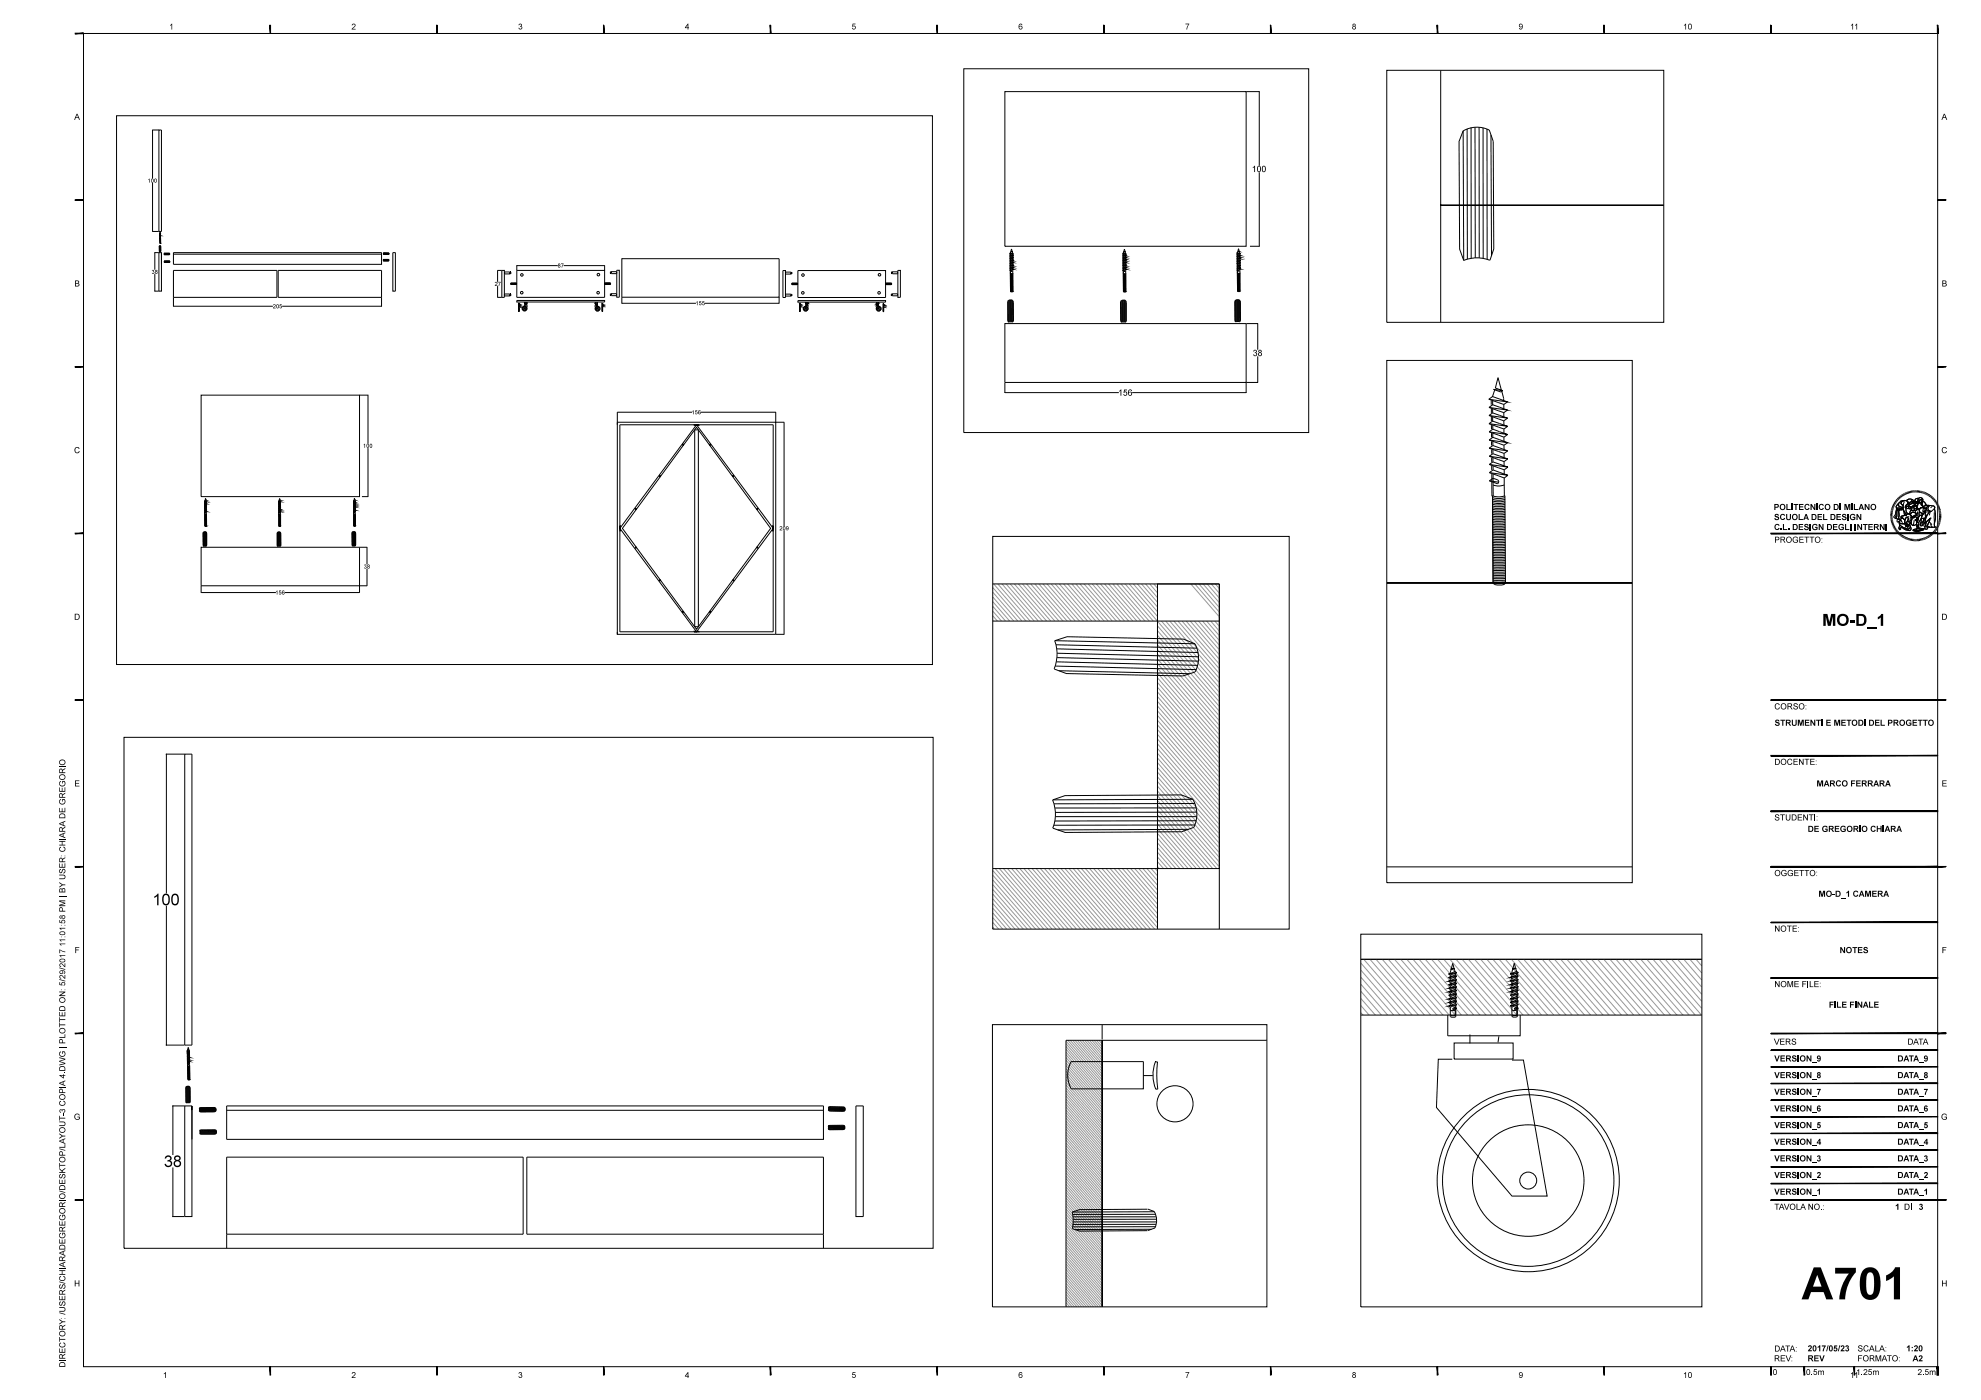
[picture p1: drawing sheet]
<svg xmlns="http://www.w3.org/2000/svg" width="594mm" height="420mm" viewBox="0 0 594 420" stroke-linecap="round" stroke-linejoin="round" font-family="sans-serif">
<g fill="none" stroke="#000" stroke-width=".3">
<path d="M25 10h556v400h-556zM34.9 34.7h244.7v164.7h-244.7zM45.7 39h1.9M45.7 39h.1M45.7 39v14.6M289 20.6h103.4v109.2h-103.4zM301.3 27.5h72.4v46.4h-72.4zM377.5 27.4l-3.8 .1M377.6 27.5v22.2M415.8 21.1h83.1v75.6h-83.1zM432 21.1v40.5h66.8h-66.8v35.1M438.7 39.3l-1.2 3.1 .2 32.3 1.2 3.4"/>
<path d="M438.7 39.3l.2 38.8M438.7 39.3a8.3 8.3 0 0 1 7.9-.3l1.1 3.4 .2 32.3-1.1 3.4M439.9 38.7l.1 39M441.1 38.3v39.2M442.3 38.2l.1 39.2M443.5 38.2v39.2M444.7 38.3v39.2M445.9 38.7v39.1M45.7 54.8v14.6M377.6 51.7v22.2M447.1 40.5l.1 36.3M45.7 69.4h2.7v-30.4h-.8v30.4"/>
<path d="M45.7 69.4h.1M46.3 75.8h1.3M46.4 75.7v.1M46.4 75.8v5.1M47.9 70l.3 .1-.1 .3M47.9 70v.2M47.9 70.3h.3zM47.9 70.2h.1M47.9 70.5l.3 .1M47.9 70.4l.3 .1M47.9 70.7h.3M47.9 73.7l-.1 1.8"/>
<path d="M47.9 70.8l.3 .1M47.9 71h.2M47.9 71l.3 .1h-.3M47.9 70.3v.1M47.9 70.5h.1M47.9 70.6h.1M47.9 70.7v.2M47.9 73.7v1.7M47.9 70.8l.2 .1M47.9 71.1l.2 .1M47.9 71.3h.1M47.9 71.7h.2l-.2 .1"/>
<path d="M47.9 71.8h.2h-.2M47.9 69.9l.1-.3 .1 .3M47.9 69.9l.3 .2-.3-.1M47.9 69.9h.2M47.9 70.5l.3 .1zM47.9 70.6l.3 .1h-.3zM47.9 71.2l.3 .1zM47.9 70.4l.3 .1-.3-.1M47.9 70.7v.4M47.9 71.1v.1M47.9 71.3l.1 1.7M47.9 70.1l.1 .1"/>
<path d="M47.9 70.2v.1M47.9 70.2l.2 .2M47.9 73.7l.1 1.7M47.9 72.2l.2 .1M48 72.5h.2zM48 73h.2zM48 73.7v1.7M48 71h.1M48 70.2h.1M48.1 69.9v.1M48.1 71.4h-.1M48.1 70h.1"/>
<path d="M48.1 70.4v.4M48.1 70.9v.1M48.1 71v.1M48.1 73.7v1.7M48.1 71.2h-.2M48.1 71.6l-.2 .1M48.1 73.7l-.4 .2 .1 1.6M48.1 71.9h-.2l.2 .1M48.1 71.9h-.2M48.1 72h-.2M48.1 72.1h-.2M48.1 72.3h-.2"/>
<path d="M48.1 72.4h-.2M48.2 71.6v1.4h-.2M48.2 73.8v1.5l-.4 .2M48.2 73.8v1.6M48.2 72.6h-.2M48.2 72.7h-.2M48.2 72.8h-.2M48.2 72.9h-.2M48.2 71.3v.3M48.2 70.9h-.1M48.2 71.1l-.1 .1M48.2 71h-.1"/>
<path d="M48.4 75.8h-.8v11.5h.8v-11.5v3.5M49.1 76v.4M49.2 76.3h1.7l-1.7 .1M49.2 76h1.7zM49.2 76.1l1.7 .1M49.2 78.4l.1 .4 1.6-.1-1.6-.2M49.2 78.3h1.7M49.2 76.4h1.6M49.3 78.5h1.7M50.9 76v.4M50.9 78.4v.3h-1.6M50.9 76l-1.7 .1"/>
<path d="M50.9 76.2l-1.7 .1M50.9 78.4h-1.7M52 75.8h62.4v3.5h-62.4zM52 76.3h62.4M114.9 77.9v.3h1.7M114.9 75.9h1.6l.1 .4h-1.7M114.9 77.9h1.7zM114.9 75.9l1.7 .1M114.9 76.2l1.7 .1M114.9 78h1.7M114.9 78.1h1.7M114.9 75.9v.4"/>
<path d="M115 76h1.7M115 76.1l1.7 .1M115 76.2h1.7M115 76.3h1.6M115 78.2h1.6M116.6 77.9v.3M116.6 78.2h-1.7M117.8 75.8h.8v11.5h-.8zM155 79.6v9.6h26.3v-8.1h-26.3M155 79.6l12.2 .1M169 79.7l12.3-.1v1.5M186.5 77.6h47.1v11.6h-47.1z"/>
<path d="M302.7 79.1l.3-.2 .9 .4M302.7 79.6l.3-.2 .9 .4zM302.7 76l1 .4M302.7 77.1l1 .3M302.7 78.1l1 .3M302.7 77.6l1 .3M302.7 79.1l1 .3M302.7 79.6l1 .3M302.7 78.6l1 .3M302.7 76.5l1 .4M302.7 79.1l1.2 .2M302.9 77.1l.1 .3 .9 .3-1.2-.1"/>
<path d="M302.9 76.1v.3M302.9 76.6v.3M302.9 77.9l.1-.2v.2l-.3 .2M302.9 78.2v.2M302.9 78.7v.2M302.9 79.2v.2M302.9 79.7v.2M303 76.1l-.3 .4M303 77.1l-.3 .5M303 76.9l.9 .3-1.2-.1M303 76.4l.9 .3-1.2-.2M303 76.6v.3"/>
<path d="M303 75.9l-.3 .1M303 76.9l-.3 .2M303 78.2l-.3 .4M303 79.9l.9 .4-1.2-.2M303 78.4l.9 .4-1.2-.2M303 77.9l.9 .3-1.2-.1M303 78.7v.2M303 79.2v.2M303 79.7v.2M303 79.9l-.3 .2M303.1 75.4l-.1 .5 .9 .3-1.2-.2M303.5 75.5l-.2-.8-.2 .6 .5 .2-.6-.1 .6 .1"/>
<path d="M303.6 75.5l.1 .6M303.7 77.4v.3M303.7 77.9v.3M303.7 78.4v.3M303.7 78.9v.3M303.7 79.4v.3M303.7 79.9v.3M303.9 76.2l-.2 .4M303.9 76.7l-.2 .4M303.9 77.2l-.2 .2M303.9 78.2l-.2 .2M303.9 77.7l-.2 .2"/>
<path d="M303.9 79.3l-.2 .1M303.9 78.8l-.2 .1M303.9 79.8l-.2 .1M336.6 79.1l.2-.1 1 .3M336.6 79.6l.2-.1 1 .3zM336.6 76.1l.9 .3M336.6 77.1l.9 .3M336.6 78.1l.9 .3M336.6 77.6l.9 .3M336.6 79.1l.9 .3M336.6 79.6l.9 .3M336.6 78.6l.9 .3"/>
<path d="M336.6 76.6l.9 .3M336.6 79.1l1.2 .2M336.7 76.2v.2M336.7 76.7v.2M336.7 77.2v.2M336.7 77.7v.2M336.7 78.2v.3M336.7 78.7v.3M336.7 79.2l.1 .3v-.3M336.8 80v-.3l.1 .3M336.8 76.2l-.2 .4M336.8 77.2l-.2 .4"/>
<path d="M336.8 77.7l-.2 .4M336.8 78.2l-.2 .4M336.8 78.5l1 .3-1.2-.2M336.8 77.9l1 .4-1.2-.2M336.8 77.4l1 .4-1.2-.2M336.8 76.9l1 .4-1.2-.2M336.8 76.4l1 .4-1.2-.2M336.8 76.7v.2M336.8 78.7v.3M336.8 75.9l-.2 .2M336.8 76.9l-.2 .2M336.9 80l.9 .3-1.2-.2"/>
<path d="M336.9 80l-.3 .1M337 75.5l-.2 .4 1 .4-1.2-.2M337.5 75.5l-.6-.1 .6 .1-.5-.1 .2-.7 .3 1.5M337.5 77.4v.3M337.5 77.9v.3M337.5 78.4v.3M337.5 78.9v.3M337.5 79.4v.3M337.5 79.9v.3M337.8 76.3l-.3 .4M337.8 76.8l-.3 .4M337.8 77.3l-.3 .1"/>
<path d="M337.8 78.3l-.3 .1M337.8 77.8l-.3 .1M337.8 79.3l-.3 .1M337.8 78.8l-.3 .1M337.8 79.8l-.3 .1M370.8 79l.3-.2 .9 .4M370.8 76l1 .3M370.8 77l1 .3M370.8 78l1 .3M370.8 77.5l1 .3M370.8 79l1 .3M370.8 78.5l1 .3"/>
<path d="M370.8 76.5l1 .3M370.8 79l1.2 .2M370.9 79.5l.2-.2 .9 .4zM370.9 79.5l.9 .4M371 76v.3M371 76.5v.3M371 77.1v.2M371 77.6v.2M371 78.1v.2M371 78.6v.2M371 79.1v.2M371 79.6v.3"/>
<path d="M371 76l-.2 .5M371 76.3l1 .3-1.2-.1M371 75.8l-.2 .2M371.1 77.1l-.3 .4M371.1 77.6l-.3 .4M371.1 78.1l-.3 .4M371.1 79.9l.9 .3-1.1-.2M371.1 78.3l.9 .4-1.2-.2M371.1 77.8l.9 .4-1.2-.2M371.1 77.3l.9 .4-1.2-.2M371.1 76.8l.9 .3-1.2-.1M371.1 76.8l-.3 .2"/>
<path d="M371.1 76.5v.3M371.1 78.6v.2M371.1 79.1v.2M371.1 79.6v.3M371.1 79.9l-.2 .1M371.2 75.4l-.2 .4 1 .3-1.2-.1M371.6 75.4l-.2-.8-.2 .7 .5 .1h-.6l.5 .1M371.6 75.5l.2 .5M371.7 75.4l-.1 .1M371.8 77.3v.3M371.8 77.8v.3M371.8 78.3v.3"/>
<path d="M371.8 78.8v.3M371.8 79.3v.3M371.8 79.9v.2M372 76.1l-.2 .4M372 76.6l-.2 .5M372 77.1l-.2 .2M372 77.7l-.2 .1M372 78.2l-.2 .1M372 79.2l-.2 .1M372 78.7l-.2 .1M372 79.7l-.2 .2M377.5 73.8l-2.7 .1"/>
<path d="M446.7 78.1a10.6 10.6 0 0 0-7.8 0M46.3 87.3h1.3M46.4 82.2v5.2M52 89.2h31v-8.1h-31v10.9M52 91.9h29.8M52 91.9h.1M84.6 91.9h29.8M114.4 89.2h-31v-8.1h31v10.9M149.2 81.1h1.3M149.2 81.1v3.5M149.2 89.2h.1M149.2 81.1v.1"/>
<path d="M150.5 81.1h.7v8.1h-2v-3.4M150.5 81.1v8.1M151.3 88.2v.6M151.3 81.6h1.5v.6h-1.5l.1-.6M151.3 88.2h1.5v.6h-1.5M152.8 81.9h.3M152.8 88.5h.3M153.1 81.6l.1 .6M153.1 88.2l.1 .6M153.1 82.2h.1M153.1 88.8h.1M153.1 88.2v.6"/>
<path d="M153.1 85v.3M153.1 85.3h1.8M153.1 85h1.8zM153.1 85.1h1.8M153.1 85.2h1.8M154.8 85.3l-1.6 .1M154.8 85v.3M155 90.1h26.3v.5h-26.3zM155.5 91.2v.1M155.5 91.7h.1M155.5 91.8h.1M155.5 92h.1"/>
<path d="M155.5 91.9h.1M155.5 91.5l.2 .2-.2-.1M155.5 91.5h.1M155.5 91.3h.1M155.5 91.2h.1M155.5 92.1l.2 .1M155.5 91.1h.1M155.5 91.1l.1 .1M155.5 91.7l.1 .1M155.5 91.3l.1 .1M155.5 91.8l.1 .1M155.5 91.9l.1 .1"/>
<path d="M155.5 91.6l.1 .1M155.5 92l.1 .1M155.5 92.1l.1 .1M155.5 91.2l.1 .1M155.5 91h.1M155.5 91.4v.1M155.5 91.4v2h.2M155.5 91.4h.1M155.5 93.3h.2M155.5 93h.2M155.5 93.2h.2M155.5 92.9h.2"/>
<path d="M155.5 93.1h.2M155.5 92.5h.2M155.5 92.8h.2M155.5 92.7h.2M155.5 92.4h.1M155.5 92.6h.2M155.5 92.3h.2M155.6 91l.1 .2-.2-.1M155.6 91h.1M155.6 91.5l-.1 .1M155.6 91.4l-.1 .1M155.6 91.2h.1"/>
<path d="M155.6 92.1h.1M155.6 92h.1M155.6 91.9h.1M155.6 91.7h.1M155.6 91.5h.1M155.6 91.3h.1M155.6 91.4h.1M155.6 91v.2M155.6 91.4v.4M155.6 91.9v.1M155.6 92.2v1.2M155.7 91.2h-.1"/>
<path d="M155.7 91.3l-.1 .1M155.7 92.1l-.1 .1M155.7 91.4h-.1M155.7 91.6h-.2M155.7 91.5h-.1M155.7 91.7h-.1M155.7 92h-.1M155.7 91.9h-.1M157.4 91.2h.6v.2h-.6zM157.4 91v.1M157.4 90.7v.1M157.4 90.8h.1"/>
<path d="M157.4 90.7h.1M157.4 90.9h.1M157.4 91.1h.1M157.4 91h.1M157.4 90.9v.1M157.4 90.8v.3M157.4 90.8v.1M157.4 91.4l.5 .1zM157.5 91.4h.1M157.8 91.4h.1M157.9 91.1h.1M157.9 91v.1"/>
<path d="M157.9 90.7h.1M157.9 90.8h.1M157.9 90.9h.1M157.9 91h.1M157.9 90.9v.1M157.9 90.8v.3M157.9 91.5l.2 .5-.7 .7h-.3l.3-1.1M157.9 90.7v.4M178.5 91.2h.6v.2h-.6zM178.5 91.6l-.1 .4 .6 .7h.3l-.3-1.1M178.5 91v.1M178.6 90.9h.1"/>
<path d="M178.5 91h.1M178.5 90.8h.1M178.6 91.5l.4 .1zM178.6 90.8h.1M178.6 90.8v.3M178.6 91h.1M178.6 91.1h.1M178.6 90.8v.1M178.7 91.4v.1M178.9 91.4v.1M179 90.8h.1M179 91v.1"/>
<path d="M179 91h.1M179 91.1h.1M179 90.9h.1M179 90.8v.4M179.1 90.8h.1M179.1 90.9h-.1M179.1 91h.1M179.1 90.8v.1M179.1 90.7l-.1 .1M179.1 91.1h.1M180.5 91.7h.2M180.5 91.9h.2z"/>
<path d="M180.5 92.1h.1M180.5 92h.1M180.5 91.5h.2h-.1M180.5 91.3h.2M180.5 92.2h.2M180.5 91.2h.1M180.5 91.7l.2 .1M180.5 91.4h.1M180.5 91.6h.1M180.5 91.5h.1M180.5 91.9h.1M180.5 91.7h.1"/>
<path d="M180.5 91.3h.1M180.5 93.4h.2zM180.5 91.2v.7M180.5 92v1.4M180.5 93.1h.2M180.5 93.3h.2M180.5 93h.2M180.5 93.2h.2M180.5 92.6h.2M180.5 92.9h.2M180.5 92.8h.2M180.5 92.5h.2"/>
<path d="M180.5 92.7h.2M180.5 92.4h.1M180.5 92.4h.2M180.6 91.2l-.1 .1M180.6 91h.1M180.6 91.4l-.1 .1M180.6 91.5l-.1 .1M180.6 91.6l-.1 .1M180.6 92.1l-.1 .1M180.6 91.6l.1 .1h-.2M180.6 91.5l.1 .1h-.2M180.6 91.3l.1 .1h-.2"/>
<path d="M180.6 91.1l-.1 .1M180.6 91.2h.1M180.6 91.3l-.1 .1M180.6 91.3h.1M180.6 91.7v.2M180.6 92h.1M180.6 91.9l-.1 .1M180.6 91.9v.1M180.6 91v.1M180.6 91.1v-.2l.1 .3h-.2M180.6 91.6h.1M180.6 91.9h.1"/>
<path d="M180.6 92.1h.1M180.6 91.7l.1 .1M180.6 91.5h.1M180.6 91.4l.1 .1M180.7 91.1v.1M180.7 91.5v.6M180.7 91.2v.1M180.7 91.3v.2M180.7 92.1v1.3M180.7 91.5h.1M180.7 91.7h.1M180.7 92h.1"/>
<path d="M181.3 85.1h1.8M181.3 85.2h1.8M181.4 84.9v.4M181.4 85.3h1.7M181.4 84.9h1.6M183 88.1v.6M183 81.5v.6M183 88.7h.1M183 88.1h.1M183 82.1h.1M183 81.5h.1M183.1 81.5v.6"/>
<path d="M183.1 84.9h-1.6l-.2 .1h1.8l-1.8 .1M183.1 84.9v.4M183.1 88.4h.2M183.1 81.8h.2M183.3 81.5h1.5l.1 .4-.1 .2h-1.5zM184.8 88.1v.6M184.8 88.1h-1.5v.6h1.5M184.9 81.1h.8v8.1h-.8zM186.5 91h22.2M186.5 89.2v1.8M186.5 90.9l-.1 .1M211.3 91h22.3"/>
<path d="M233.6 89.2v1.8M233.7 90.9l-.1 .1M234.8 81.2h.7v8h-.7zM235.6 81.6h1.5v.6h-1.5zM235.6 88.2h1.5v.6h-1.5zM237.1 81.9h.2M237.1 88.5h.2M237.3 88.2h.1M237.4 85v.3M237.4 81.6h.1M237.4 82.2h.1M237.4 88.8h.1"/>
<path d="M237.4 81.7v.5M237.4 88.3v.5M237.4 85.4h1.7M237.4 85h1.7zM237.4 85.1h1.8M237.4 81.6v.6M237.4 88.2v.6M237.5 85.4h1.6M239.1 85v.3h-1.7M239.2 81.2h26.3v8h-26.3zM239.2 90.2h26.3v.4h-26.3zM239.7 91.7h.2"/>
<path d="M239.7 91.9h.3zM239.7 92.1h.3zM239.7 91.6h.2M239.7 91.5h.3h-.2M239.7 92.2h.2M239.7 91.2h.1M239.7 91.7l.3 .1M239.7 91.4h.1M239.7 91.6h.1M239.7 91.5h.1M239.7 91.9h.1M239.7 92h.1"/>
<path d="M239.7 91.7h.1M239.7 92.1h.1M239.7 91.3h.1M239.8 93.4h.1zM239.8 91.2v.7M239.8 92v1.4M239.8 93.4h.1M239.8 93.3h.1M239.8 93h.1M239.8 93.2h.1M239.8 92.9h.1M239.8 93.1h.1"/>
<path d="M239.8 92.5h.1l-.1 .1M239.8 92.8h.1M239.8 92.5h.1M239.8 92.7h.1M239.8 92.4l.1 .1zM239.8 92.6h.1M239.9 92.5h.1M239.8 92.3v.1M239.8 91.2l-.1 .1M239.8 91h.1M239.8 91.4l-.1 .1M239.8 91.5l-.1 .1"/>
<path d="M239.8 91.6l-.1 .1M239.8 92.1l-.1 .1M239.8 91.9l.2 .1h-.3M239.8 91.6l.2 .1h-.3M239.8 91.3l.2 .1h-.3M239.8 91.2l.2 .1h-.3M239.8 92.3v1.1M239.8 91.1l-.1 .1M239.8 91.3l-.1 .1M239.8 91.5h.1M239.8 91.3h.1M239.8 91.7v.2"/>
<path d="M239.8 92v.3M239.8 91.9l-.1 .1M239.8 91v.1M239.8 91.1v-.2l.2 .3h-.3M239.8 91.6h.1M239.8 91.4h.2M239.8 91.9h.2M239.8 92.1h.1M239.8 91.2h.1M239.8 92h.1M239.8 91.7l.2 .1M239.9 91.1v.1"/>
<path d="M239.9 91.4v.3M239.9 91.7v.4M240 91.2l-.1 .1M240 91.3l-.1 .1M240 92.1l-.1 1.3M240 91.6h-.1M240 91.5h-.1M240 92h-.1M241.6 91.2h.6v.2h-.6zM241.6 90.8h.1M241.6 90.9h.1M241.6 91h.1"/>
<path d="M241.6 91.1h.1M241.6 90.8l.1 .1M241.6 91.2h.1M241.7 90.8h.1M241.7 90.9h-.1M241.7 91h-.1M241.7 91.1h.1M241.7 91h.1M241.7 90.9h.1M241.7 90.8l-.1 .1M241.7 90.8v.4M241.7 91.5l.5 .1z"/>
<path d="M241.7 91.6l-.3 1.1h.3l.6-.7-.1-.4M241.7 91v.1M241.8 91.4v.1M242 91.4v.1M242.1 90.8h.1M242.1 90.9h.1M242.1 91h.1M242.1 91.1h.1M242.1 90.8l.1 .1M242.1 90.8l.1 .3M242.2 90.9h-.1M242.2 91h-.1"/>
<path d="M242.2 90.9h.1M242.2 90.8l-.1 .1M242.2 91.1h.1M242.2 91v.1M242.2 90.8v.1M242.2 90.9v.1M242.2 91h.1M262.8 91.2h.6v.2h-.6zM262.8 90.9h.1M262.8 91.1h.1M262.8 91h.1M262.8 90.8v.1"/>
<path d="M262.8 91.5l.5 .1zM262.8 91.6l-.1 .4 .6 .7h.3l-.3-1.1M262.8 90.8h.1M262.8 90.8l.1 .1M262.8 91v.1M262.8 91l.1 .1M262.8 90.9v.1M262.8 91.1v.1M262.8 91.2h.1M262.9 90.8l-.1 .1M262.9 90.8h-.1M262.9 90.9h.1"/>
<path d="M262.9 90.9v.1M262.9 90.9l-.1 .1M262.9 91.1h.1M262.9 91h-.1M262.9 91.1h-.1M262.9 90.8v.4M262.9 90.9h-.1M263 91.4v.1M263.2 91.5h.1M263.3 90.9h.1M263.4 91h.1M263.3 90.8v.1"/>
<path d="M263.3 90.8l.1 .1M263.3 90.8v.4M263.3 91l.1 .1M263.3 91h.1M263.3 91.1h.1M263.4 91.2h-.1M263.4 91.1h-.1M263.4 90.8h-.1M263.4 90.8l-.1 .1M263.4 90.9h.1M263.4 90.9v.1M263.4 90.9l-.1 .1"/>
<path d="M263.4 91.1h.1M263.4 90.9h-.1M263.4 91h-.1M264.8 91.3v.4M264.8 91.2h.1M264.8 91.8h.1M264.8 91.9h.1M264.8 92.1h.1M264.8 92h.1M264.8 91.7h.1M264.8 91.6h.1M264.8 91.5h.1"/>
<path d="M264.8 91.4h.1M264.8 91.3h.1M264.8 92.2h.2M264.8 91.4l.1 .1M264.8 91.8l.1 .1M264.8 91.9l.1 .1M264.8 91.8h.2M264.9 91.1h.1M264.8 91.4v.1M264.8 91.5v.1M264.8 93.5h.2zM264.8 91.8v1.7"/>
<path d="M264.8 92.2h.1M264.8 93.4h.2zM264.8 93.1h.2M264.8 93.3h.2M264.8 93h.2M264.8 93.2h.2M264.8 92.6h.2M264.8 92.9h.2M264.8 92.8h.2M264.8 92.5h.2M264.8 92.7h.2M264.8 92.4h.1"/>
<path d="M264.8 92.4h.2M264.9 91.6l-.1 .1M264.9 91.7h.1M264.9 91.5h.1M264.9 91.2v.2M264.9 92.1l-.1 .1M264.9 92v.1M264.9 92h.1M264.9 91.8h.1M264.9 91.6v.1M264.9 91.5v.1M264.9 91.1v.1"/>
<path d="M264.9 91.5v.5M264.9 92.1h.1M265 91.3l-.1 .1M265 92.1v1.4M265 91.6l-.1 .1M265 91.5l-.1 .1M265 91.8l-.1 .1M265 92l-.1 .1M265 91.9l-.1 .1M265 91.2l-.1 .1M265.6 85.2h1.7M265.6 85v.3"/>
<path d="M265.6 85h1.8M265.6 85.3h1.8M267.3 81.5h.1M267.3 88.7v-.6v.6M267.3 82.1v-.5l.1 .5M267.4 85.1h-1.8M267.4 85v.3M267.4 81.8h.2M267.4 88.4h.2M267.6 88.1h1.5l.1 .4-.1 .2h-1.5zM267.6 81.5h1.5v.6h-1.5zM269.2 81.1h.8v8.1h-.8z"/>
<path d="M302.3 90.1l.1 6.6-.2-.6v-5.4zM302.4 90.2l.6-.2 .6 .1 .2 .6 .1 5.4-.2 .5-1.3 .1M302.5 90.1v6.5M302.7 80.6l.3-.2 .9 .4zM302.7 80.1l1 .3M302.7 80.6l1 .3M302.7 90v6.5M302.8 81.1l.2-.1 .3 .2zM302.8 81.1l.5 .1M302.9 80.7l.1 6.8M302.9 80.2v.2M303 90v6.5"/>
<path d="M303 87.5h.8zM303 80.7v6.8M303 80.2v.2M303.1 90l.1 6.5M303.3 90v6.5M303.6 90.1v6.5M303.7 80.4v.3M303.7 81.4h-.7M303.7 82h-.7M303.7 82.1h-.7M303.7 90.4l.1 6M303.7 82.3h-.7"/>
<path d="M303.7 82.6h-.7M303.7 82.2l-.7 .1M303.7 82.9h-.7M303.7 83.2h-.7M303.7 82.5h-.7M303.7 82.8h-.7M303.7 83.1h-.7M303.7 83.4h-.7M303.7 83.7h-.7M303.7 83h-.7M303.7 83.3h-.7M303.7 83.6h-.7"/>
<path d="M303.7 83.9h-.7M303.7 83.5h-.7M303.7 84.2h-.7M303.7 83.8h-.7M303.7 84.1h-.7M303.7 84.4h-.7M303.7 84h-.7M303.7 84.3h-.7M303.7 84.7h-.7M303.7 84.6h-.7M303.7 84.5h-.7M303.7 84.9h-.7"/>
<path d="M303.7 84.8h-.7M303.7 85.2h-.7M303.8 85.1h-.8M303.8 85h-.8M303.8 85.4h-.8M303.8 85.3h-.8M303.8 85.7h-.8M303.8 85.6h-.8M303.8 85.5l-.8 .1M303.8 85.9h-.8M303.8 85.8l-.8 .1M303.8 86.2h-.8"/>
<path d="M303.8 86.1h-.8M303.8 86.4h-.8M303.8 86.7h-.8M303.8 86.6h-.8M303.8 86.9l-.8 .1M303.8 86.9h-.8M303.8 87.2l-.8 .1M303.8 87.2h-.8M303.8 87.1h-.8M303.8 87.4h-.8M303.9 80.8l-.2 .1 .1 6.6M303.9 80.3l-.2 .1"/>
<path d="M336.2 90.2v6.5l-.2-.6v-5.4zM336.4 90.1v6.5M336.6 81.2l.3-.2 .3 .3zM336.6 80.6l.3-.1 .9 .3zM336.6 80.1l.9 .3M336.6 80.6l.9 .4M336.6 81.2h.6M336.6 90.1v6.5M336.8 80.7l.1 6.8M336.8 80.2v.3M336.8 90v6.5M336.9 87.5h.7z"/>
<path d="M336.9 82.1v5.4M336.9 80.2v.3M336.9 80.7v1.4M337 90v6.6M337.2 90.1v6.5M337.4 90.1v6.5M337.5 90.1l.2 .6v5.4l-.2 .6M337.5 90.2l-.6-.2-.7 .2M337.5 82.1l.1 5.4M337.5 80.4v.3M337.5 81.4v.7M337.5 81.4h-.6"/>
<path d="M337.6 82.1h-.7M337.6 96.7h-1.4M337.6 82.2h-.8M337.6 90.4v6M337.6 82.4h-.8M337.6 82.7h-.8M337.6 82.3h-.8M337.6 82.6h-.8M337.6 82.9h-.8M337.6 83.2h-.8M337.6 82.5h-.8M337.6 82.8h-.8"/>
<path d="M337.6 83.1h-.8M337.6 83.4h-.8M337.6 83.7h-.8M337.6 83h-.8M337.6 83.3h-.8M337.6 83.6h-.8M337.6 83.9h-.8M337.6 83.5h-.8M337.6 84.2h-.8M337.6 83.8h-.8M337.6 84.1h-.8M337.6 84.4h-.8"/>
<path d="M337.6 84.7h-.8M337.6 84.6h-.8M337.6 85h-.8M337.6 84.9h-.8M337.6 85.3h-.7M337.6 85.2h-.8M337.6 85.1h-.8M337.6 85.5h-.7M337.6 85.4h-.8M337.6 85.8h-.7M337.6 85.7h-.7M337.6 85.6h-.8"/>
<path d="M337.6 86h-.7M337.6 85.9h-.7M337.6 86.3h-.7M337.6 86.2h-.7M337.6 86.1h-.7M337.6 86.5h-.7M337.6 86.4h-.7M337.6 86.8h-.7M337.6 86.7h-.7M337.6 86.6h-.7M337.6 87h-.7M337.6 86.9h-.7"/>
<path d="M337.6 87.3h-.7M337.6 87.2h-.7M337.6 87.1h-.7M337.6 87.4h-.7M337.8 80.8l-.3 .6M337.8 80.3l-.3 .1M370.4 90.1v6.5l-.2-6zM370.6 90v6.5M370.8 89.9v6.5M370.9 81l.2-.1 .3 .2zM370.9 80.5l.2-.1 .9 .3zM370.9 80l.9 .4"/>
<path d="M370.9 80.5l.9 .4M370.9 81l.5 .1M371 80.6l.1 6.8M371 80.1v.3M371 89.9v6.5M371.1 87.4h.7zM371.1 82v5.4M371.1 80.1v.3M371.1 80.6v1.4M371.2 89.9v6.5M371.4 89.9v6.5M371.6 90v6.5"/>
<path d="M371.7 90l.2 .6 .1 5.4-.2 .6h-1.3M371.7 90.1l-.6-.2-.7 .2M371.8 80.4v.2M371.8 81.3h-.7M371.8 82h-.7M371.8 82.3h-.8M371.8 82.6h-.8M371.8 82.2h-.8M371.8 82.5h-.8M371.8 82.8h-.8M371.8 83.1h-.8M371.8 82.4h-.8"/>
<path d="M371.8 82.7h-.8M371.8 83h-.8M371.8 83.3h-.8M371.8 83.6h-.8M371.8 82.9h-.8M371.8 83.2h-.8M371.8 83.5h-.8M371.8 83.8h-.8M371.8 83.4h-.8M371.8 84.1h-.7M371.8 83.7h-.8M371.8 84h-.8"/>
<path d="M371.8 84.3h-.7M371.8 83.9h-.8M371.8 84.2h-.8M371.8 84.6h-.7M371.8 84.5h-.7M371.8 84.4h-.8M371.8 84.8h-.7M371.8 84.7h-.7M371.8 85.1h-.7M371.8 85h-.7M371.8 85.3h-.7M371.8 85.6h-.7"/>
<path d="M371.8 85.5l-.7 .1M371.8 85.5h-.7M371.8 85.8l-.7 .1M371.8 85.8h-.7M371.8 86.1h-.7M371.8 86h-.7M371.8 86.4h-.7M371.8 86.3h-.7M371.8 86.7h-.7M371.8 86.6h-.7M371.8 86.5h-.7M371.8 86.9h-.7"/>
<path d="M371.8 86.8h-.7M371.8 90.3v6M371.8 87.2h-.7M371.8 87.1h-.7M371.8 87h-.7M371.8 87.3h-.7M372 80.7l-.2 .2v6.5M372 80.2l-.2 .2M373.7 97.1v17.6h-72.4M373.7 97.1h-72.4v17.6M373.7 97.1h3.5M377.1 97l.1 .1"/>
<path d="M377.1 97.1v7.8M60.3 118.5h47.5v30.5h-47.5zM107.8 118.5h2.6l-.1 14.6M301.3 114.8v2.9M301.3 117.8h34.2M339.5 117.8h34.1M377.1 106.9v7.8M377.2 114.7l-3.5 .1v3.1M415.8 108.1h73.6v156.7h-73.6zM446.4 119.8l4.5 1.5M447.5 119l-1.1 .8M448.2 116.9l-.7 2.1 4.5 1.6-5.6-.8"/>
<path d="M450.2 117.1l-1-3.8-.8 3.1 2.2 .8-2.8-.4 2.2 .8 .6-.4M450.3 117.4l.6 2.8M110.3 134.4l.1 14.6h-1.9M185.1 126.7h47.5v63.6h-47.5zM185.1 123.6v3.8M185.1 123.7h22.4M185.9 127.4h45.9v62.1h-45.9zM204.8 133.5h.1M204.8 133.4v.1M204.8 133.3v.2M208.3 129h1.1v59h-1.1zM208.9 127.4l22.9 31.1-22.9 31-23-31z"/>
<path d="M208.9 128.2l22.2 30.3-22.2 30.3-22.3-30.3zM208.9 127.4h.7h-1.5v.2h1.5v-.2M208.9 127.6h.1M210.2 123.7h22.4M212.8 133.4h.2M212.9 133.4h.1M213 133.4h.1M232.6 123.6v3.1h2.5M235.1 126.7h.1M235.1 126.7v31.2M446.5 124.6l4.4 1.6M446.5 127.1l4.5 1.6"/>
<path d="M446.5 122.2l4.4 1.6M446.5 134.5l1.2-.8 4.4 1.6M446.5 129.6l4.5 1.6M446.5 134.5l4.5 1.5M446.5 132l4.5 1.6M446.5 134.5l5.6 .8M446.6 136.9l1.1-.8 4.4 1.6zM446.6 136.9l4.4 1.6M446.6 139.3l4.4 1.6M447.1 120.2v1.2M447.2 122.6v1.3M447.2 125.1v1.2"/>
<path d="M447.2 127.5v1.2M447.2 129.9v1.3M447.2 132.4v1.3M447.3 134.8v1.3M447.3 137.3v1.3M447.3 139.8v1.2M447.6 120.2v1.2l-1.1 .8M447.6 125.1v1.2l-1.1 .8M447.6 126.3l4.5 1.6-5.6-.8M447.6 123.9l4.5 1.5-5.6-.8M447.6 121.4l4.4 1.6-5.5-.8M447.6 123.9l-1.1 .7"/>
<path d="M447.6 122.6v1.3M447.6 127.5v1.2l-1.1 .9M447.6 129.9v1.3l-1.1 .8M447.6 131.2l4.5 1.6-5.6-.8M447.6 128.7l4.5 1.7-5.6-.8M447.6 132.4l.1 1.3M447.7 138.6l4.4 1.5-5.5-.8M447.7 134.8v1.3M447.7 137.3v1.3M447.7 138.6l-1.1 .7M447.7 139.8v1.2M450.9 126.2l.1 1.3"/>
<path d="M451 128.7v1.3M451 131.2v1.2M451 133.6v1.2M451 136v1.3M451 138.5v1.3M452 120.6l-1.1 .7v1.3M452 123l-1.1 .8v1.3M452.1 125.4l-1.2 .8M452.1 130.4l-1.1 .8M452.1 127.9l-1.1 .8M452.1 135.3l-1.1 .7M452.1 132.8l-1.1 .8"/>
<path d="M452.1 137.7l-1.1 .8M61 159.6v4.3zM61 159.6a.62 .62 0 0 1 1 .4l-.1 3.9M61.1 159.6l.1 4.2M61.3 152.4l.7 .1M61.3 153.7h.4zM61.3 153.4l.7 .1zM61.3 150.4l.6 .2M61.3 151.1l.6 .2M61.3 151.7l.6 .2M61.3 151.4l.6 .2M61.3 152.4l.6 .2"/>
<path d="M61.3 152.7l.6 .2M61.3 153l.6 .3M61.3 152l.6 .2M61.3 153.4l.6 .2M61.3 153.7l.4 .1M61.3 150.7l.6 .2M61.3 159.5v4.3M61.4 154.3v3.6M61.4 150.8v.1M61.4 152.1v.2M61.4 152.4v.2M61.4 152.7v.2"/>
<path d="M61.4 153.3v-.2v.2M61.4 153.4v.9M61.4 150.4v.2l.6 .2-.7-.1zM61.4 151.1v.2l.6 .2-.7-.1zM61.4 151.4v.2l.6 .2-.7-.1zM61.4 151.8v.1l.6 .3-.7-.2zM61.4 152.6l.6 .2-.7-.1zM61.4 152.9l.6 .2-.7-.1M61.4 150.9l.6 .2h-.7M61.4 159.5v4.3M61.4 150.3l-.1 .1M61.4 150.9l-.1 .2"/>
<path d="M61.4 152.9l-.1 .1M61.4 155h.5zM61.4 155.6h.5zM61.4 156.9h.5zM61.4 157.5h.5h-.5M61.4 154.3h.5l-.5 .1M61.4 157.9h.6zM61.5 150l-.1 .3 .6 .2-.7-.1M61.5 159.5v4.3M61.7 159.5v4.3M61.8 150l-.2-.5-.1 .4 .3 .1h-.4l.3 .1M61.8 150l.1 .4"/>
<path d="M61.8 159.6v4.2M61.8 150l-.1 .1M61.9 151.3v.1M61.9 151.6v.2M61.9 151.9v.2M61.9 152.2v.2M61.9 152.6v.1M61.9 152.9v.2M61.9 153.3v.1M61.9 153.9h-.5M61.9 154.4l-.5 .1M61.9 154.7h-.5"/>
<path d="M61.9 154.8h-.5M61.9 159.8v4M61.9 154.9h-.5M61.9 154.5h-.5l.5 .1M61.9 155.1h-.5M61.9 155.3h-.5M61.9 155.4h-.5M61.9 155.5h-.5M61.9 155.7h-.5M61.9 156h-.5M61.9 156.1h-.5M61.9 155.8h-.5"/>
<path d="M61.9 156.2h-.5M61.9 156.3h-.5M61.9 156.6h-.5M61.9 156.4h-.5M61.9 156.5l-.5 .1M61.9 156.7h-.5M61.9 156.8h-.5M61.9 157h-.5M61.9 157.1h-.5M61.9 157.3h-.5M61.9 157.4h-.5M61.9 157.2h-.5"/>
<path d="M61.9 157.6h-.5M61.9 157.7h-.5M61.9 157.8h-.5M62 150.5l-.1 .3M62 150.8l-.1 .3M62 151.1l-.1 .2M62 153.5l-.1 .1 .1 4.3M62 151.8l-.1 .1M62 151.5l-.1 .1M62 152.5l-.1 .1M62 152.2h-.1M62 153.1l-.1 .2"/>
<path d="M62 152.8l-.1 .1M83.2 159.6v4.3M83.2 159.7a.59 .59 0 0 1 1 .3v3.5l-.1 .4h-.9M83.3 159.6v4.3M83.5 152.4l.7 .1M83.5 152.7l.7 .1zM83.5 159.6v4.2M83.5 150.4l.6 .2M83.5 151.1l.6 .2M83.5 151.7l.6 .2M83.5 151.4l.6 .2M83.5 152.4l.6 .2"/>
<path d="M83.5 152.7l.6 .3M83.5 153l.6 .3M83.5 152.1l.6 .2M83.5 150.7l.6 .2M83.5 153.7l.4 .1zM83.5 153.4l.7 .1zM83.5 153.4l.6 .2M83.5 153.7l.4 .1M83.5 150.5v.1M83.5 150.8v.2M83.5 151.1l.1 .2M83.6 154.4v3.5"/>
<path d="M83.6 151.4v.2M83.6 151.8v.1M83.6 152.1v.2M83.6 152.5v.1M83.6 152.8v.2M83.6 153.1v.2M83.6 153.4v1M83.6 159.5v4.3M83.6 155h.5zM83.6 155.6h.5zM83.6 156.9h.5zM83.6 150.5l-.1 .2"/>
<path d="M83.6 151.1l-.1 .3M83.6 151.4l-.1 .3M83.6 151.8l-.1 .3M83.6 153l.6 .2-.7-.2M83.6 151.9l.6 .3-.7-.1M83.6 151.6l.6 .3-.7-.2M83.6 151.3l.6 .2-.7-.1M83.6 151l.6 .2-.7-.1M83.6 150.6l.6 .2-.7-.1M83.6 157.9h.5zM83.6 150.3l-.1 .1M83.6 151l-.1 .1"/>
<path d="M83.6 150.8v.2M83.6 153.4v4.5M83.6 153h-.1M83.7 150l-.1 .3 .6 .2-.7-.1M83.7 159.5v4.3M83.8 159.6l.1 4.2M84 159.6v4.3M84 150h-.4h.4h-.3l.1-.5 .3 1M84.1 151.3v.1M84.1 153.9h-.5M84.1 154.3h-.5M84.1 154.4h-.5"/>
<path d="M84.1 154.4l-.5 .1M84.1 154.7h-.5M84.1 154.8h-.5M84.1 154.4v3.5M84.1 151.6v.2M84.1 151.9v.2M84.1 152.3v.2M84.1 152.6v.2M84.1 153v.1M84.1 153.3v.1M84.1 154.9h-.5M84.1 154.5h-.5l.5 .1"/>
<path d="M84.1 155.1h-.5M84.1 155.3h-.5M84.1 155.4h-.5M84.1 155.5h-.5M84.1 155.7h-.5M84.1 156h-.5M84.1 156.1h-.5M84.1 155.8h-.5M84.1 156.2h-.5M84.1 156.3h-.5M84.1 156.6h-.5M84.1 156.4h-.5"/>
<path d="M84.1 156.5l-.5 .1M84.1 156.7h-.5M84.1 156.8h-.5M84.1 157h-.5M84.1 157.1h-.5M84.1 157.3h-.5M84.1 157.4h-.5M84.1 157.2h-.5M84.1 157.5h-.5M84.1 157.6h-.5M84.1 157.7h-.5M84.1 157.8h-.5"/>
<path d="M84.1 159.8v4M84.2 150.5l-.1 .3M84.2 150.8l-.1 .3M84.2 153.5l-.1 .9M84.2 151.2l-.1 .1M84.2 151.9h-.1M84.2 151.5l-.1 .1M84.2 152.5l-.1 .1M84.2 152.2l-.1 .1M84.2 153.2l-.1 .1M84.2 152.8l-.1 .2M105.6 159.6l.1 4.2z"/>
<path d="M105.7 159.6h.8l.2 .3v3.6l-.2 .3-.8 .1M105.8 159.5v4.3M105.9 150.3l.6 .2M105.9 151l.6 .2M105.9 150.7l.6 .2M105.9 159.5v4.3M105.9 152.3l.8 .1M105.9 152.7h.8zM105.9 153.6l.4 .1zM105.9 153.3l.8 .1zM105.9 151.6l.6 .3M105.9 151.3l.6 .2"/>
<path d="M105.9 152.3l.6 .2M105.9 152.7l.6 .2M105.9 153l.6 .2M105.9 152l.6 .2M105.9 153.3l.6 .2M106 153.4l.1 4.4M106 150.4v.1M106 150.7v.2M106 151.1v.1M106 151.4v.2M106 151.7v.2M106 152v.2"/>
<path d="M106 152.4v.1M106 152.7v.2M106 153v.2M106 159.5l.1 4.3M106.1 150.4l-.2 .3M106.1 151.1l-.2 .2M106.1 151.4l-.2 .2M106.1 151.7l-.2 .3M106.1 152.9l.6 .2-.8-.1M106.1 151.9l.6 .2-.8-.1M106.1 151.6l.6 .2-.8-.2M106.1 151.2l.6 .2-.8-.1"/>
<path d="M106.1 150.9l.6 .2-.8-.1M106.1 150.5l.6 .3-.8-.1M106.1 157.8h.5zM106.1 150.2l-.2 .1M106.1 150.9l-.2 .1M106.1 150.7v.2M106.1 152v.2M106.1 152.4v.1M106.1 152.7v.2M106.1 153v.2M106.1 153.4v.4M106.1 152.9l-.2 .1"/>
<path d="M106.1 153.8v.5M106.1 154.6h.5zM106.1 155.3h.5zM106.1 155.9h.5zM106.1 157.2h.5zM106.1 154.3v3.5M106.2 150l-.1 .2 .6 .2-.8-.1M106.2 159.5v4.3M106.3 159.5v4.3M106.4 150l-.1-.6-.1 .5 .3 .1-.4-.1 .4 .1M106.4 150l.1 .4M106.4 159.5v4.3"/>
<path d="M106.5 154.3l.1 3.5h-.5M106.5 151.2v.2M106.5 151.5v.2M106.5 151.9v.1M106.5 152.2v.2M106.5 152.5v.2M106.5 152.9v.1M106.5 153.2v.2M106.5 153.8v.5M106.5 153.8h-.4M106.5 154.3h-.4M106.6 154.3h-.5"/>
<path d="M106.6 154.4h-.5M106.6 154.5h-.5M106.6 154.8h-.5M106.6 159.7v4M106.6 154.9h-.5M106.6 155h-.5M106.6 155.1h-.5M106.6 155.2h-.5M106.6 155.6h-.5M106.6 155.4h-.5M106.6 155.7h-.5M106.6 155.8h-.5"/>
<path d="M106.6 156h-.5M106.6 156.2h-.5M106.6 156.3h-.5M106.6 156.4h-.5M106.6 156.2l-.5 .1M106.6 156.5h-.5M106.6 156.6h-.5M106.6 156.9h-.5M106.6 157h-.5M106.6 156.7h-.5M106.6 156.8h-.5M106.6 157.1h-.5"/>
<path d="M106.6 157.5h-.5M106.6 157.3h-.5M106.6 157.4h-.5M106.6 157.6h-.5M106.6 157.7h-.5M106.7 150.4l-.2 .3M106.7 150.8l-.2 .3M106.7 151.1l-.2 .1M106.7 151.8l-.2 .1M106.7 151.4l-.2 .1M106.7 152.1l-.2 .1M106.7 153.4l-.2 .4"/>
<path d="M106.7 152.4l-.2 .1M106.7 153.1l-.2 .1M106.7 152.7l-.2 .2M185.9 157.7h.1v1.6h-.1v-1.6v.8M185.9 158.5h.1M186 158.5h.1M190.6 152.6v.1M190.6 152.7h.1M190.6 152.6h.1M190.7 152.6v.1M197.8 142.8h.1M197.8 142.8v.1"/>
<path d="M197.8 142.7v.1M197.9 142.9h.1M197.9 142.8h.1M197.9 142.8l-.1 .1M197.9 142.7v.2M219.7 142.8h.2M219.7 142.8h.1M219.8 142.7v.2zM219.9 142.8h.1M227.1 152.7h.1M227.1 152.6h.1M227.1 152.6v.1"/>
<path d="M231.8 158.5h.1M231.8 157.7h-.1v1.6h.1v-1.6v.8M235.1 159.1v31.2M446.6 141.8l1.1-.8 4.4 1.6zM446.6 141.8l4.4 1.6M446.6 144.2l2.8 .5M447.3 142.2l.4 32.7M447.7 142.2v6.7h-.2l.2 26M449 144l.4 .6-.4 .5-2.4-.9M449.1 143.9l-1.4-.4-1.1 .7M451 145.5l-1.6 .3-1.7-.3M451 145.5l.1 3.4h.2l.1 26h-2.7"/>
<path d="M451 140.9v1.3M451.1 148.8l-1.7 .3-1.6-.3M451.2 149.3l-1.8 .3-1.8-.3M451.3 150.3l-1.9 .2-1.8-.2M451.3 149.8l-1.9 .3-1.8-.3M451.3 150.8l-1.9 .3-1.8-.3M451.3 151.8l-1.9 .2-1.8-.2M451.3 151.3l-1.9 .2-1.8-.2M451.3 152.8l-1.9 .2-1.8-.2M451.3 152.3l-1.9 .2-1.8-.1M451.3 153.3l-1.8 .2-1.9-.2M451.3 154.3l-1.8 .2-1.9-.2"/>
<path d="M451.3 153.8l-1.8 .2-1.9-.2M451.3 155.3h-3.7M451.3 154.8l-1.8 .2-1.9-.1M451.3 155.8h-3.7M451.3 156.8h-3.7M451.3 156.3h-3.7M451.3 157.8h-3.7M451.3 157.3h-3.7M451.3 158.3h-3.7M451.4 158.8h-3.8M451.4 159.3h-3.8M451.4 159.8h-3.8"/>
<path d="M452.1 142.6l-1.1 .8v2.1M452.1 140.1l-1.1 .8M566.8 154.4h.7M566.8 154.7h.7M566.8 154l.7 .1M566.9 153.6l.6 .1M566.9 153.3l.7 .1M567 152.9l.7 .2M567.1 152.6l.7 .2M567.2 152.2l.6 .3M567.3 151.9l.7 .3M567.5 151.6l.6 .3"/>
<path d="M567.5 155l-.7 .1M567.5 155.4h-.7M567.5 155.7l-.6 .1M567.6 156l-.7 .1M567.6 151.3l.6 .3M567.7 156.3l-.7 .2M567.7 156.6l-.6 .2M567.8 150.9l.6 .4M567.8 156.9l-.6 .3M567.9 157.2l-.6 .3M568 150.6l.6 .4M568 157.5l-.5 .3"/>
<path d="M568.2 150.3l.5 .4M568.2 157.8l-.6 .4M568.3 158.1l-.5 .4M568.4 150l.5 .5M568.5 158.4l-.6 .4M568.6 149.8l.5 .4M568.7 152.3l.7 .1a.88 .88 0 0 0 1.2-.1v.6a1.48 1.48 0 0 1-2-.4zM568.7 152.3l.1 .5M568.7 158.7l-.6 .4M568.9 152.8l-.5 2.1-.3 .5 .4 .1M568.9 149.5l.4 .5M568.9 158.9l-.6 .5"/>
<path d="M568.9 151.4l.4-.3a1 1 0 0 0 1.2 1.2 .78 .78 0 0 1-1.1 .1l-.4 .1a.42 .42 0 0 1-.5-.3 .42 .42 0 0 1 .3-.6zM569.1 152.9h.5l-.3 .7 .1 1.1v1h-.2a.42 .42 0 0 1-.6-.4l.2-1.9zM569.1 152.9a1.47 1.47 0 0 0-.3 1.6l-.3 1 .7 .2M569.1 149.2l.5 .5M569.1 159.2l-.5 .4M569.3 151.1l-.4 .3a.62 .62 0 0 0 0 1.1l.5-.1a.83 .83 0 0 0 1.2-.1M569.3 159.4l-.5 .5M569.4 156.5a.72 .72 0 0 0 .8 .6l.9-.1M569.4 149l.4 .5M569.4 150.8a2.01 2.01 0 0 1 2-.6 .99 .99 0 0 0-1.3 1l.6 .3-.1 .8-.7-.2a.72 .72 0 0 1-.7-.5 .72 .72 0 0 1 .2-.8zM569.5 156.8l.7 .3 .9-.1 .4 1 .3-.3 .1 .4v-.5l.2 .4-.1-.5 .4 .2-.4-.5a.53 .53 0 0 1-.1-.9l.4 .1 .2 .7a.89 .89 0 0 1 .2 1.2 .89 .89 0 0 1-1.1 .3 2.47 2.47 0 0 1-2.1-1.7zM569.5 156.8a1.56 1.56 0 0 0 1.4 1.5l1.3 .6"/>
<path d="M569.5 159.7l-.4 .5M569.6 152.9h1.1l.6 1.2-.1 .4-.4 .2a.53 .53 0 0 0-.6 .2 .53 .53 0 0 0 0 .6 .48 .48 0 0 1-.6 .3 .48 .48 0 0 1-.3-.7v-1.5zM569.6 153l-.3 .6 .1 2.1M569.6 148.8l.4 .5M569.7 157.5l1.9 1.1a.81 .81 0 0 0 1.2-.5 .65 .65 0 0 1 .1 .9 .65 .65 0 0 1-1 .1l-1-.4a.71 .71 0 0 0-1.1-.3l-.1 .2 .2 .1-.3 .2-.2-.5zM569.7 157.5l-.3 1 .2 .4 .2-.1v-.2a.43 .43 0 0 1 .4-.4 .43 .43 0 0 1 .4 .3l.6 .4a1.45 1.45 0 0 0 1.8-.1l-.2-.7M569.8 159.9l-.5 .5M569.8 155.9l-.2-.1-.7 .1-.1 .5 .3 .2a.76 .76 0 0 1 .8-.4 .76 .76 0 0 1 .6 .6M569.9 148.6l.4 .5M570 155.6l.5-.3a1.08 1.08 0 0 1 .5 1.8 1.31 1.31 0 0 1-1.6-.5l.3-.4h.3zM570.1 155l1.1-.5 .4 .1a.5 .5 0 0 1 .3-.5 .5 .5 0 0 1 .6 .1l.3 .2a1.06 1.06 0 0 1 .5 1.3 1.06 1.06 0 0 1-1.4 .6l.2-.3a.3 .3 0 0 0 .3-.3 .3 .3 0 0 0-.3-.3l-.5-.1-.4 .7-.7-.7-.3 .2zM570.1 150.7a1.01 1.01 0 0 1 1.1-.6 1.01 1.01 0 0 1 .8 .9l-.3 .4a.99 .99 0 0 0-.2 1.5 .99 .99 0 0 0 .7 1.2v.1a.49 .49 0 0 0-.7 .5l-.3-.2 .1-.4-.5-1-.1-1.6-.6-.3z"/>
<path d="M570.2 148.3l.4 .6M570.4 155.2l.8 .8M570.5 155.3v.1a.53 .53 0 0 0-.5 .2 .53 .53 0 0 0 0 .6M570.5 148.2l.3 .5M570.7 152.9h-1.6a.52 .52 0 0 0-.6 .1 .52 .52 0 0 0-.1 .6l-.1 .8-.5 .7 .3 .3M570.8 148l.3 .6M570.8 153.2l.3 1.4M571.1 150.5a2.94 2.94 0 0 0-.2 2.8l.4 .7a.4 .4 0 0 0-.1 .4 .4 .4 0 0 0 .3 .3h.1a.43 .43 0 0 1 .2-.5 .43 .43 0 0 1 .4-.1 .99 .99 0 0 1-.7-1.2 1.12 1.12 0 0 1 .4-1.7 .88 .88 0 0 0-.3-1 .88 .88 0 0 0-1 0 1.37 1.37 0 0 0-1.4 1.4l.3 .3 1 .4M571.1 147.8l.3 .6M571.2 154.5l-.4 .2a.53 .53 0 0 0-.6 .2 .53 .53 0 0 0 0 .6M571.4 150.2a.96 .96 0 0 0-1.3 1l.5 .3M571.4 147.7l.3 .6"/>
<path d="M571.6 155.3a.46 .46 0 0 1 .5 .1 .46 .46 0 0 1 .1 .5l-.3 .5a.5 .5 0 0 0-.2 .5 .5 .5 0 0 0 .4 .4l.3 .4-.4-.2 .2 .5-.3-.4 .1 .5-.2-.4-.3 .3 .1-.2a1.76 1.76 0 0 1 0-2.5zM571.6 155.3a.46 .46 0 0 1 .5 .1 .46 .46 0 0 1 .1 .5l-.3 .5a.5 .5 0 0 0-.2 .5 .5 .5 0 0 0 .4 .4l.3 .4-.4-.2 .2 .5-.3-.4 .1 .5-.2-.3-.3 .2 .1-.2a1.86 1.86 0 0 1 0-2.5zM571.6 152l.7-.3 .3 .3a.32 .32 0 0 0-.3 .2 .32 .32 0 0 0 .1 .4 .53 .53 0 0 1-.6-.1 .53 .53 0 0 1-.2-.5zM571.6 151.5l.9-.4-.1 .6-1.1 .5zM571.6 152a.57 .57 0 0 0 .8 .6M571.7 150.3a1.16 1.16 0 0 1 1.1-.6 1.16 1.16 0 0 1 1 .8h-.2a.66 .66 0 0 0-1 .2l-.6-.1M571.8 150.1l.1-.1a1.14 1.14 0 0 1 1.9 .5l-.6-.2a.77 .77 0 0 1-.8 .4 .77 .77 0 0 1-.6-.6zM571.8 147.5l.2 .7M572 150.5l.5 .3 .7-.5 .3 .2-.2 .6-.4 .2-.4-.2-.6 .1zM572.1 147.4l.2 .7M572.2 154.1a1.16 1.16 0 0 1 .7 2M572.3 152l.9 .1-.3 .1-.2 .5-.5-.2z"/>
<path d="M572.3 156.4l.2 .7a.9 .9 0 0 1 .3 1.1 .9 .9 0 0 1-1 .5M572.4 151.7l.2 .3M572.5 151.5l-.1 .2-1.1 .5M572.5 155l-.8 .2M572.5 147.3l.1 .7M572.5 151.1l-.3 .5M572.6 154.7l.8 .4M572.7 152l.5 .1-.3 .1-.1 .4h-.4a.31 .31 0 0 1-.2-.5 .31 .31 0 0 1 .5 0h-.2M572.7 155.1a.71 .71 0 0 1 .2 1 .71 .71 0 0 1-.9 .2M572.8 154.4a.89 .89 0 0 1 1.5-.5l.4 .4v.3l-1.4 .4 .5 .4 .9-.9-.3-.6-1.1-.2-.5 .7-.1-.1 .2-1.1 .2-.2 1.3 .2 .5-.4v-.3l.6 .1 .2 1-.3 .6 .2 .5-.4 .5-.5 .4-.1 .4h-.3l.5 .2-.1 .4 .3-.3-.3 1.1h-.2a.86 .86 0 0 1-1.3-.1l-.4-.4 .5-1.6M572.8 154.1l.6-.5 1 .3 .3 .6-.9 .4a.47 .47 0 0 1-.6 .1 .47 .47 0 0 1-.3-.5zM572.8 147.2l.2 .7"/>
<path d="M572.8 157l.8 .6M573 151.1h.1M573.1 150.6l.2 .2M573.1 156.3l.1 1M573.1 153l-.4 .6v.7M573.2 147.2l.1 .6M573.2 150.7v.1M573.3 155l1.1-.5a.6 .6 0 0 1-.4 .7 .6 .6 0 0 1-.7-.2zM573.3 155.8l-.3 .9-.4 .5M573.5 150.9l.9-.2 .1 .2a.41 .41 0 0 1-.4 .3 .41 .41 0 0 1-.3-.3zM573.5 150.5l-.2 .6-.4 .2-.4-.2-.6 .1M573.5 147.1l.1 .7"/>
<path d="M573.6 158.9l2-.5 1.2 .3-2.1 .6zM573.6 158.9l1.1 .4v.2l-1.1-.3zM573.7 151.6a.97 .97 0 0 1 1 .3 .97 .97 0 0 1 .1 1l-.2-.2a.65 .65 0 0 0 0-.8 .65 .65 0 0 0-.8-.2l.1 .6a.52 .52 0 0 1 0 .9 .52 .52 0 0 1-.8-.4zM573.8 147.1l.1 .7M573.9 151.6a.78 .78 0 0 1 .8 .7 .78 .78 0 0 1-.7 .9l-.3-1.3zM573.9 156.1l-.3 1.5 1.1-.2M573.9 150.7a.39 .39 0 0 1 .6-.3 .39 .39 0 0 1 .1 .6h-.1M573.9 155.2h.1M574 150.4a.43 .43 0 0 1 .6 0 .43 .43 0 0 1 0 .6l-.2-.3h-.5zM574 154.8l.2 .1M574.1 155.1h.1M574.1 154.9h.1"/>
<path d="M574.2 151.8l-.2 .1M574.2 147.1v.7M574.3 155.9l.3 .1 .2-.6 .4-.2-.4 1.4v-.4h-.3zM574.3 150.8l-.5-.1-.2 .2a.54 .54 0 0 0 .9-.1l-.2-.1 .1 .2M574.3 153.2l.1 .7M574.4 154.6l-.2 .5a.48 .48 0 0 1-.8-.1M574.4 151.7l.3 .2-.2 .2M574.6 151.9a.47 .47 0 0 0-.8-.3 .47 .47 0 0 0 .1 .8l.1 .2a.44 .44 0 0 1-.2 .6 .44 .44 0 0 1-.6-.2 .44 .44 0 0 1 .1-.6l.1-.4a.81 .81 0 0 1 1.2-.3 .81 .81 0 0 1 .1 1.2l-.1-.3M574.6 147.1v.7M574.7 152.2h-.2M574.7 152v.5h-.8M574.7 152.9l-.8 .3"/>
<path d="M574.7 159.3l2.1-.6v.3l-2.1 .6zM574.7 159.3v.2M574.8 150.9l.2-.1 .1 .4-.3 .9M574.8 156l-.1 .6 .3-.3M574.9 150.5l.1 .4M574.9 152.5l-.1-.5 .3-.8-.3-.5a.6 .6 0 0 1-.6-.7 .6 .6 0 0 1 .8-.5h.3l-.3 .8 .2 .8 .2-.6a.4 .4 0 0 0 .3 .4 .4 .4 0 0 0 .4-.1v.7l.2-.2 .3 .6-1.1 .8M575 147.1l-.1 .7M575 155.8l-.1 .2-.1-.2M575 153.5l-.1 1.3M575 152.7l.5 .2M575 157.5l.2-.1 .2 1.1-.3-.6-.3 .7zM575.1 154.6l-.4 .5 .1 .3"/>
<path d="M575.2 155.2l-.4 .2-.1 .6h-.4l.5 .2M575.2 153.5l-.4 .9M575.3 149.5a.81 .81 0 0 1 1.1 0 .81 .81 0 0 1 0 1.2l-.3 .8 .2-1.4a.5 .5 0 0 0-.6-.2 .5 .5 0 0 0-.3 .6l-.2 .6-.2-.8zM575.3 147.1l-.1 .7M575.3 149.5l-.5 .1a.6 .6 0 0 0-.6 .7M575.4 150.5a.38 .38 0 0 0 .3 .4 .38 .38 0 0 0 .4-.1M575.5 152.7a1.39 1.39 0 0 1 2.1 .1 1.17 1.17 0 0 1-1.5 1.2 1.17 1.17 0 0 1-.6-1.3zM575.6 150l.6-.2 .2 .5-.3 .5a.41 .41 0 0 1-.4 .1 .41 .41 0 0 1-.3-.4zM575.6 154.6l.8-.1-1.1 2.2 .1 .7-.4 .1-.2 .5a2.53 2.53 0 0 1 .3-2.1zM575.6 150.3h.2M575.6 154.7l-.5 1.3a1.91 1.91 0 0 0-.2 2.1l.3-.7 .3 1.4-.4-.9-.4 1.1 .2-.9M575.6 147.2l-.1 .6"/>
<path d="M575.7 150.7l.1 .1M575.7 153.6l-.3 .6 .1 .4 1.1-.2 .3-.5M575.7 150.3v.1M575.7 150.6l.1 .1M576 150.5h.2M576 147.2l-.1 .7M576.1 155.6l.8-.1-.3 .8a.89 .89 0 0 0-.1 1.2l-.3 .2-.4-.1zM576.1 150.5h.1M576.3 151.3l.3 .6M576.3 153.8h.1M576.3 147.3l-.1 .7M576.4 152.1l1-.5h.9l-.7 1-1.3-.4z"/>
<path d="M576.4 154.5l-1.1 2.2v.9M576.5 153.7l-.3 .1M576.5 150.3l1.2 1.3-.9 .3a.73 .73 0 0 1-.3-1.3zM576.6 150.3l.8 1M576.6 154l-.1 .1M576.7 147.4l-.2 .7M576.8 158.7v.3l-2.1 .6-1.1-.4v-.3M576.9 155.5l-.3 .8a1 1 0 0 0-.1 1.3h-.7l.3-2M577 147.5l-.2 .6M577.1 153.6h.3l-.2 1.9-1.1 .1 .3-1.1zM577.1 153.3l-.1 .4M577.1 152.4h.3l.2 .4"/>
<path d="M577.2 151.2l.5 .4M577.2 155.5l-1.1 .1M577.2 156.8l.2 .4M577.4 153.6a4.8 4.8 0 0 1-.7 3.1l.2 1.2 .3 .2M577.4 147.6l-.3 .7M577.5 156.6l1.2-1-.9 2.1 .1 .5a.4 .4 0 0 1-.3 .5 .4 .4 0 0 1-.5-.3zM577.6 152.6a1 1 0 0 1 1-1l.7 .2a.56 .56 0 0 1 .8 .2 .56 .56 0 0 1-.3 .8 1.2 1.2 0 0 1-1.1 .7 1.2 1.2 0 0 1-1.1-.7M577.6 152.8v.1a1.85 1.85 0 0 1-1.4 1.2l-.1-.1a.79 .79 0 0 1-.5-1.1 .79 .79 0 0 1 1.2-.3l-.2 .8a.63 .63 0 0 0 .5-.8 .63 .63 0 0 0-.8-.4l-.8 .5v.4M577.7 154.4v.5M577.7 147.8l-.3 .6M578 148l-.3 .6M578.1 153.5l-.9 .1"/>
<path d="M578.1 157.7l.6 .5M578.3 151.6l-1.3 .2-.7 .4M578.3 148.1l-.3 .6M578.5 156.6l.8 .8M578.5 153.5a6.3 6.3 0 0 0-1.3 3.5l1.5-1.4 .4-.1M578.6 151.6l.8 .2a.52 .52 0 0 1 .6 .2 .52 .52 0 0 1 0 .6l.3 1.6v1.3a3 3 0 0 0-.1 2.6h-2.4l.9-2.5-1.5 1.4a5.3 5.3 0 0 1 1.6-3.5l.2-.1a.93 .93 0 0 1-.9-.7 .93 .93 0 0 1 .5-1.1zM578.6 151.6a.93 .93 0 0 0-.5 1.1 .93 .93 0 0 0 .9 .7M578.6 148.3l-.3 .6M578.7 155.6l-.1 .7-.8 1.4 .1 .5a.36 .36 0 0 1-.3 .5 .36 .36 0 0 1-.4-.4l.4-1.7M578.8 153.6l-.3 1M578.9 157a.95 .95 0 0 0 .7 1.2M578.9 148.5l-.4 .6"/>
<path d="M579.2 152.1l-.3 .3M579.2 148.7l-.4 .5M579.2 159.8l.5 .5M579.5 148.9l-.4 .5M579.5 159.6l.4 .4M579.7 159.4l.5 .4M579.7 149.2l-.4 .5M579.9 159.1l.5 .4M580 153.7v3.3M580 149.4l-.5 .5M580 152.6a8 8 0 0 1 0 4.8l.3 .7h-2.5M580.1 158.8l.6 .4"/>
<path d="M580.2 149.7l-.5 .5M580.3 158.5l.5 .4M580.5 150l-.6 .4M580.5 158.3l.5 .3M580.6 158l.6 .3M580.7 150.3l-.6 .4M580.7 157.7l.7 .3M580.9 150.5l-.6 .4M580.9 157.4l.6 .3M581 157.1l.6 .2M581 150.9l-.5 .3M581.1 156.8l.7 .2"/>
<path d="M581.2 156.5l.7 .1M581.3 151.2l-.7 .3M581.3 156.2l.6 .1M581.3 155.8l.7 .2M581.4 151.5l-.6 .3M581.4 155.5l.7 .1M581.4 155h.7M581.4 154.6h.7M581.4 155.2h.7M581.6 151.8l-.7 .3M581.7 152.2l-.7 .2M581.8 152.5l-.7 .2"/>
<path d="M581.9 152.8l-.7 .2M581.9 153.2l-.6 .1M582 153.6h-.7M582.1 153.9l-.7 .1M582.1 154.3h-.7M60.3 164.2h47.5v11.5h-47.5zM60.3 175.8v2M60.3 177.8h22.4M61.9 163.9h-.9M107.8 175.8v2h-22.4M107.8 175.7h2.3M107.8 164.2h2.3"/>
<path d="M110 175.7v.1M110 164.2h.1M110 164.2v5.1M110 170.6v5.1M190.5 164.3h.2M190.5 164.3h.1M190.6 164.2v.1M190.6 164.3h.1M190.6 164.2h.1M190.7 164.2v.1M197.8 174.1h.1M197.8 174v.1"/>
<path d="M197.9 174.2h.1M197.9 174h.1M197.9 174.1l-.1 .1M197.9 174v.2M219.9 174.2h.1M219.9 174.1h.1M219.9 174v.1M227 164.2h.2M227 164.2v.1M227.1 164.3h.1M227.2 164.2v.1M297.7 160.9h88.9v117.8h-88.9z"/>
<path d="M297.7 175.2h67.9M365.6 175.2h-18.5v103.5M365.6 175.2v85.4h-67.9M365.6 175.2v103.5M415.9 174.9h73.5h-73.5M447.7 174.9h3.7l-.4 .5M447.7 174.9l.5 .5M451 175.4l-1.4 .1-1.4-.1M451.4 160.3h-3.8M451.4 160.8h-3.8M451.4 161.2l-3.8 .1M451.4 161.7l-3.8 .1"/>
<path d="M451.4 162.3h-3.8M451.4 162.7h-3.8M451.4 163.2l-3.7 .1M451.4 163.7h-3.7M451.4 164.2h-3.7M451.4 164.7h-3.7M451.4 165.2h-3.7M451.4 165.7h-3.7M451.4 166.2h-3.7M451.4 166.7h-3.7M451.4 167.2h-3.7M451.4 167.7h-3.7"/>
<path d="M451.4 168.2h-3.7M451.4 168.6l-3.7 .1M451.4 169.1l-3.7 .1M451.4 169.6l-3.7 .1M451.4 170.1h-3.7M451.4 170.6h-3.7M451.4 171.1h-3.7M451.4 171.6h-3.7M451.4 172.1h-3.7M451.4 172.6h-3.7M451.4 173.1h-3.7M451.4 173.5l-3.7 .1"/>
<path d="M451.4 174.1h-3.7M451.5 174.6h-3.8M570 160.1l-.4 .5M570.3 160.3l-.4 .6M570.5 160.5l-.3 .6M570.8 160.7l-.3 .6M571.1 160.8l-.3 .6M571.4 161l-.3 .6M571.7 161.1l-.3 .7M572 161.3l-.3 .6M572.3 161.4l-.2 .6M572.6 161.5l-.2 .6"/>
<path d="M572.9 161.6l-.2 .6M573.2 161.6l-.1 .7M573.6 161.6l-.1 .7M573.9 161.7l-.1 .7M574.2 161.7v.7M574.5 161.7v.7M574.9 161.7v.7M575.2 161.7v.7M575.5 161.6l.1 .7M575.8 161.6l.2 .6M576.1 161.5l.2 .6M576.4 161.4l.2 .7"/>
<path d="M576.8 161.3l.2 .7M577.1 161.2l.2 .7M577.4 161.1l.3 .6M577.7 160.9l.3 .6M578 160.8l.3 .5M578.2 160.6l.4 .6M578.5 160.4l.4 .6M578.8 160.2l.4 .6M579 160l.4 .5M185.1 189.5v.8M204.7 183.5h.2M204.7 183.6h.1"/>
<path d="M204.7 183.4v.2M204.8 183.7h.1M204.8 183.5h.1M204.8 183.6l-.1 .1M204.8 183.5l.1 .1M204.8 183.4v.3M204.9 183.6h.1M208.1 189.5v-.1h1.5v.1h-1.5h.8M208.9 189.5h.1M212.8 183.6l.1 .1M212.8 183.6h.1M212.9 183.7h.1"/>
<path d="M212.9 183.5h-.1M212.9 183.5h.1M212.9 183.5v.2M212.9 183.5l.1 .1M213 183.6h.1M232.6 190.3h2.5M297.7 186.3h67.9M316.3 192.2a11.5 11.5 0 0 1-.2 8.5M316.3 192.2l3.7-1.2 34.9 .7 3.4 1.4zM316.5 199.8l42.2 1.1M316.7 193.4l42.2 1M316.8 198.6l42.3 1"/>
<path d="M316.9 194.7l42.3 1.1M317 197.3l42.3 1M317 196l42.4 1M358.3 193.1a8.9 8.9 0 0 1 0 8.5l-3.7 1.2-34.8-.7-3.7-1.4M317.5 201.2l39.2 .9M37.2 221.2h242.6v153.3h-242.6zM49.7 226.2h5.6M49.8 226.2l.2 .1M49.9 226.2v41.8M55.4 226.2h2.2v87.3h-2.2zM315.6 240a11.1 11.1 0 0 1 .1 8.5M315.7 240l3.6-1.3 34.9-.2 3.5 1.3z"/>
<path d="M357.7 239.8a8.8 8.8 0 0 1 .2 8.4l-3.6 1.3-34.9 .2-3.7-1.2M316.5 245h42.3M356.3 248.8l-39.2 .2M358.3 241.1h-42.2M358.3 247.5l-42.3 .1M358.7 242.4h-42.3M358.7 246.2l-42.4 .1M358.9 243.6l-42.4 .1M17.8 269h2.3M49.9 271.7v41.8M415.9 260.1h73.5M408 280.3h102.3v111.8h-102.3z"/>
<path d="M408.1 287.8h102.2M434.4 292.2l.5 .3v.6M434.4 293.3l.5 .3v.5M434.4 294.4l.5 .3M434.4 295.4l.5 .4M434.4 299.7l2-.7 .4 .3zM434.4 296.5l.5 .3M434.4 298.6l.5 .4M434.4 297.5l.5 .4M434.4 299.7l.5 .3M434.9 294.7v.5M434.9 295.8v.5"/>
<path d="M434.9 296.8v.6M434.9 297.9v.5M434.9 299v.5M435.1 290.8l-.2 1.2M435.9 290.4l-.9 .3 1.2-.2-1 .4-.2-.2M436 290.4l-.4-1.4-.4 1.7M436 290.6l.3 .9-1.9 .7 2.4-.4M436.3 292v.5l.5 .4M436.3 294.1v.6l.5 .3M436.3 295.2v.6l.5 .3M436.3 296.3v.5l.5 .3M436.3 296.8l-1.9 .7 2.4-.4"/>
<path d="M436.3 295.8l-1.9 .7 2.4-.4M436.3 294.7l-1.9 .7 2.4-.4M436.3 293.6l-1.9 .8 2.4-.4M436.3 292.5l-1.9 .8 2.4-.4M436.3 291.5l.5 .3M436.3 293.6l.5 .4M436.3 293.1v.5M436.3 297.4v.5M436.4 298.4v.6M436.4 299.5v.5M436.5 292v.5M436.5 293.1v.5"/>
<path d="M436.5 294.1v.6M436.5 295.2v.6M436.5 296.3v.5M436.5 297.4v.5M436.5 298.4v.6M436.5 299.5v.5M436.8 298.2l-.5-.3-1.9 .7M436.8 291.8l-1.9 .7M436.8 294l-1.9 .7M436.8 296.1l-1.9 .7M436.8 295l-1.9 .8M436.8 298.2l-1.9 .8"/>
<path d="M436.8 299.3l-1.9 .7M436.8 297.1l-1.9 .8M436.8 292.9l-1.9 .7M436.8 298.2l-2.4 .4M452.8 292.2l.5 .3v.5M452.9 293.2l.4 .4v.5M452.9 299.6l1.9-.7 .5 .4zM452.9 294.3l.4 .3M452.9 296.4l.4 .4M452.9 295.4l.4 .3M452.9 298.5l.4 .4M452.9 297.5l.4 .3"/>
<path d="M452.9 299.6l.4 .4M453.3 294.6v.6M453.3 295.7v.6M453.3 296.8v.5M453.3 297.8v.6M453.3 298.9v.5M453.3 300v.5M453.6 290.8l-.3 1.2M453.6 290.6l.4-1.6 .4 1.3-.9 .4 1.1-.2-.9 .3-.2-.1M454.5 290.5l.3 .9-2 .8 2.5-.4M454.8 291.9v.6l.5 .3M454.8 294.1v.6l.5 .3"/>
<path d="M454.8 294.7l-1.9 .7 2.4-.4M454.8 293.6l-1.9 .7 2.4-.4M454.8 292.5l-1.9 .7 2.4-.4M454.8 291.4l.5 .4M454.8 293.6l.5 .3M454.8 293v.6M454.8 295.2v.5l.5 .3M454.8 296.2v.6l.5 .3M454.8 300l-1.9 .7 2.4-.4M454.8 296.8l-1.9 .7 2.4-.4M454.8 295.7l-1.9 .7 2.4-.4M454.8 297.3v.6"/>
<path d="M454.8 298.4v.5M454.8 299.4v.6M454.8 300l.5 .3M454.9 291.9v.6M454.9 293v.6M455 294.1v.6M455 295.2v.5M455 296.2v.6M455 297.3v.6M455 298.4v.5M455 299.4v.6M455.3 298.2l-.5-.3-1.9 .6"/>
<path d="M455.3 291.8l-2 .7M455.3 293.9l-2 .7M455.3 296l-2 .8M455.3 295l-2 .7M455.3 298.2l-2 .7M455.3 299.3l-2 .7M455.3 297.1l-2 .7M455.3 292.8l-2 .8M455.3 298.2l-2.4 .3M17.8 314.2h2.3M49.7 313.5h5.6M49.8 313.4l.2 .2"/>
<path d="M56 315.2l.7 .3M56 316l.7 .2M56 315.6l.7 .3M56.1 317.6h.9M56.1 317.9l.9 .1zM56.1 316.7l.6 .3M56.1 316.4l.6 .2M56.1 317.6l.7 .2M56.1 317.9l.7 .2M56.1 317.2l.7 .2M56.1 319.1l.2-.1 .2 .2M56.1 318.7l.2-.1 .7 .2z"/>
<path d="M56.1 318.3l.7 .3M56.1 318.7l.7 .3M56.1 319.1h.4M56.1 319.1l.4 .1M56.2 316.8l.8 .5-.9-.1M56.2 315.3v.2M56.2 315.7v.2M56.2 316.1v.1M56.2 316.5v.1M56.2 318.7l.2 5.2M56.2 315.3l-.2 .3M56.2 315.9l.7 .2-.9-.1"/>
<path d="M56.2 315.5l.7 .2-.9-.1M56.2 317.2v.2M56.2 317.6v.2M56.2 318v.2M56.2 318.4v.2M56.2 315.1l-.2 .1M56.2 315.9l-.2 .1M56.2 316.1l-.1 .3M56.2 316.5l-.1 .2M56.2 316.8l-.1 .4M56.2 316.6l.8 .3-.9-.2M56.2 316.2l.7 .3-.8-.1"/>
<path d="M56.3 314.8l-.1 .3 .7 .3-.9-.2M56.3 318.2l.7 .2-.9-.1M56.3 318v.2M56.3 318.4v.2M56.3 318.7v1.1M56.3 318.2l-.2 .1M56.3 319.8l.1 4.1M56.6 314.8l-.1-.6-.2 .5 .4 .1h-.5h.5M56.6 314.8l.1 .5M56.7 316.2v.3M56.7 316.6v.2M56.7 317l.1 .2"/>
<path d="M56.8 317.4v.2M56.8 317.8v.2M56.8 318.1v.3M56.8 318.6v.1M56.8 319.3h-.5M56.8 319.8h-.5M56.8 319.8l.2 4.1M56.8 319.3v.5M56.8 319.9h-.5M56.9 315.4l-.2 .2M56.9 315.7l-.2 .4M56.9 316.1l-.2 .1"/>
<path d="M56.9 316.5l-.2 .1M57 318.8l-.2 .5M57 316.9l-.3 .1M57 317.6l-.2 .2M57 317.3l-.2 .1M57 318.4l-.2 .2M57 318l-.2 .1M297.6 307.4h82.3v84.7h-82.3zM321.2 318.5h21.6v8.2h-21.6M321.2 318.5a8.5 8.5 0 0 0 0 8.1M330.5 312.1v79.9v-79.9M330.5 307.4v4.4"/>
<path d="M346.4 318.6h.7a33 33 0 0 0 .1 8.1h-.7a11.2 11.2 0 0 1-.1-8.1zM379.8 312.1h-60.2v79.9M408.1 304.5h102.2M434.1 304.5v6.2h21.7v-6.2M434.4 301.8l.5 .3v1M434.4 301.8l2-.7 .4 .3zM434.4 300.7l.5 .4M434.9 300v.6M434.9 301.1v.5M434.9 303.1v1.9M435.5 317.8h-4.2l-.6 14.4 22.7 26.6h10.5l-7.1-40.8h-3.4M436 312.9h17.7v4.8h-17.7z"/>
<path d="M436.3 303.1h-1.4M436.4 300l-2 .7 2.4-.3M436.4 300.5v.6M436.4 301.6v3M436.4 300l.4 .4M436.5 301.6v3.4l-.8 .2-.8-.2M436.5 300.5v.6M436.5 304.5l-.8 .2-.8-.2M436.8 302.5l-.4-.3-.8 .4 .2 .3M436.8 300.4l-1.9 .7M436.8 301.4l-1.9 .7M436.8 302.5l-1.2 .2"/>
<path d="M436.8 302.5l-1 .4M440.8 310.4v2.6M449.4 310.9l-.2 1.8M452.9 301.8l.4 .3 .1 2.4M452.9 301.8l1.9-.8 .5 .4zM452.9 300.7l.4 .3M453.3 301v.6M453.4 304.5v.5l.4 .1 1.2-.1M454.2 302.4l.6-.3 .5 .4M454.2 302.4l.1 .4 1-.3M454.8 300.5v.5M454.8 301.6v3"/>
<path d="M454.8 303h-1.4M455 300.5v.5M455 301.6v3.4M455 304.5l-.8 .2-.8-.2M455.3 300.3l-2 .7M455.3 301.4l-2 .7M455.3 302.5l-1.2 .2M51.7 331.8h3.6M51.8 331.7l.1 .2M51.8 331.8v14.7M55.9 326l.9-.1 .2 .5v4.1l-.1 .4M55.9 325.9v5l-.2-4.5z"/>
<path d="M56 325.9v4.9M56.2 325.9v4.9M56.3 320.8l.6-.1zM56.3 325.8v5M56.3 323h.6l-.6 .1M56.3 323.4h.6h-.6M56.4 323.9h.6zM56.5 325.8v5M56.6 325.9v4.9M56.7 325.9l.2 5h-1M56.8 320h-.5M56.8 320.1h-.5"/>
<path d="M56.9 320.2h-.6M56.9 320.4h-.6M56.9 320.3h-.6h.5M56.9 320.5h-.6M56.9 320.6h-.6M56.9 320.7h-.6M56.9 320.9h-.6M56.9 321h-.6M56.9 321l-.6 .1M56.9 321.3h-.6M56.9 321.1h-.6M56.9 321.3l-.6 .1"/>
<path d="M56.9 321.2h-.6M56.9 321.4h-.6M56.9 321.6h-.6M56.9 321.5h-.6M56.9 321.7h-.6M56.9 321.8h-.6M56.9 321.9h-.6M56.9 322h-.6M56.9 322.1h-.6M56.9 322.2h-.6M56.9 322.3h-.6M56.9 322.4h-.6"/>
<path d="M56.9 322.4l-.6 .1M56.9 322.5h-.6M56.9 322.7h-.6M56.9 322.7l-.6 .1M56.9 322.8h-.6M56.9 322.9h-.6M56.9 323.1h-.6M56.9 326.1v4.6M56.9 323.2h-.6M56.9 323.3h-.6M56.9 323.5h-.6M56.9 323.6h-.6"/>
<path d="M56.9 323.7h-.6M56.9 323.8h-.6M56.9 323.8l-.6 .1M57.6 331.8h-2.2v33.2h2.2v-33.2v10M59.8 332.4l4.5-.2 .4 .2zM59.8 332.6h4.9M59.8 332.7h5M59.8 332.9h5M59.8 333h5M59.8 333.2h5M59.9 339.1v1l.4 .1h4.1l.4-.1M59.9 339.1l4.5-.2 .4 .2z"/>
<path d="M59.9 340h5M59.9 333.5h4.6M60 339.4h4.9M60 339.7h5M60 339.9h4.9M64.7 332.4v1l-.4 .2h-4.1l-.4-.2-.1-1M64.7 333.3h-4.9M64.8 339.1v1M64.9 339.2l-5 .1M65 339.5l-5 .1M68 331.8h178.9v10h-178.9zM68 333.1h178.9"/>
<path d="M248.3 337.7l4.5-.1 .5 .1zM248.3 337.7v1M248.3 337.9h5M248.4 332.2v.9M248.4 333.1l.4 .2h4.5M248.4 332.2l.4-.2 4.5 .2zM248.4 333l5 .2M248.4 338h5M248.4 338.5h5M248.4 332.3l5 .1M248.4 332.9l5 .1M248.4 338.2h5"/>
<path d="M248.4 338.3h5M248.5 332.5l4.9 .1M248.5 332.6l5 .1M248.5 332.8l4.9 .1M248.5 338.8h4.6M248.5 333.2l4.6 .1M253.2 337.7v1M253.3 338.7l-4.5 .2-.5-.1M253.3 332.3v.9M253.3 338.6l-5 .1M256.6 331.8h2.2v33.2h-2.2zM342.8 322.7h2.9"/>
<path d="M51.8 350.2v14.8M60 340.2h4.7M51.7 365h3.6M51.8 364.9l.1 .2M68 370.3h88.9v-23.2h-88.9v27.3M246.9 370.3h-88.9v-23.2h88.9v27.3M321.5 363.7l.3 2.1-.3 2.8 2.2 .7 20.4-.1M321.8 365.1h24.8M321.8 366.6h24.9M344 362.8l-20.3 .1-2.2 .7M344.1 362.7l2.1 .8M345.2 368.8l-22.8 .1"/>
<path d="M346.1 363.5l-24.6 .1M346.1 363.5l.6 1.4 .1 1.4-.5 2.1M346.3 368.4l-2.1 .8M346.4 364.3h-24.7M346.4 368l-24.7 .1M346.6 367.3h-24.8M346.7 365.8h-24.9"/>
<circle cx="156.4" cy="87.8" r=".38"/>
<circle cx="156.5" cy="82.5" r=".38"/>
<circle cx="157.3" cy="92.6" r=".72"/>
<circle cx="157.3" cy="92.6" r=".68"/>
<circle cx="157.3" cy="92.6" r=".04"/>
<circle cx="157.3" cy="92.6" r=".42"/>
<circle cx="179.2" cy="92.6" r=".72"/>
<circle cx="179.2" cy="92.6" r=".68"/>
<circle cx="179.2" cy="92.6" r=".04"/>
<circle cx="179.2" cy="92.6" r=".42"/>
<circle cx="179.3" cy="87.8" r=".38"/>
<circle cx="179.4" cy="82.4" r=".38"/>
<circle cx="240.7" cy="87.9" r=".38"/>
<circle cx="240.8" cy="82.5" r=".38"/>
<circle cx="241.6" cy="92.6" r=".72"/>
<circle cx="241.6" cy="92.6" r=".68"/>
<circle cx="241.6" cy="92.6" r=".04"/>
<circle cx="241.6" cy="92.6" r=".42"/>
<circle cx="263.5" cy="92.6" r=".72"/>
<circle cx="263.5" cy="92.6" r=".68"/>
<circle cx="263.5" cy="92.6" r=".04"/>
<circle cx="263.5" cy="92.6" r=".42"/>
<circle cx="263.6" cy="87.9" r=".38"/>
<circle cx="263.7" cy="82.4" r=".38"/>
<circle cx="204.8" cy="133.4" r=".17"/>
<circle cx="208.9" cy="127.6" r=".04"/>
<circle cx="212.9" cy="133.4" r=".17"/>
<circle cx="185.9" cy="158.5" r=".04"/>
<circle cx="190.6" cy="152.7" r=".17"/>
<circle cx="197.9" cy="142.8" r=".17"/>
<circle cx="219.8" cy="142.8" r=".17"/>
<circle cx="227.1" cy="152.7" r=".17"/>
<circle cx="231.8" cy="158.5" r=".04"/>
<circle cx="190.6" cy="164.3" r=".17"/>
<circle cx="197.9" cy="174.1" r=".17"/>
<circle cx="219.9" cy="174.1" r=".17"/>
<circle cx="227.1" cy="164.3" r=".17"/>
<circle cx="204.8" cy="183.6" r=".17"/>
<circle cx="208.9" cy="189.5" r=".04"/>
<circle cx="212.9" cy="183.6" r=".17"/>
<circle cx="352.3" cy="331.1" r="5.4"/>
<circle cx="458.2" cy="354.2" r="16.7"/>
<circle cx="458.2" cy="354.2" r="2.54"/>
<circle cx="458.2" cy="354.2" r="27.3"/>
<circle cx="458.2" cy="354.2" r="25.7"/>
</g>
<g fill="#000">
<path d="M51 7.5l.6-.4v1.8h-.2v-1.4l-.4 .2zM105.6 7.2a.62 .62 0 0 1 1 .3 .62 .62 0 0 1-.5 .8l-.4 .3h.9v.3h-1.2l.3-.5a.67 .67 0 0 0 .5-1.1l-.7 .3zM155.7 7.2a.47 .47 0 0 1 .7 0 .47 .47 0 0 1-.1 .7 .55 .55 0 0 1 0 .9 .55 .55 0 0 1-.8-.4l.2-.1a.36 .36 0 0 0 .4 .4 .36 .36 0 0 0 .3-.4 .36 .36 0 0 0-.5-.3v-.2a.29 .29 0 0 0 .4-.2 .29 .29 0 0 0-.2-.4 .29 .29 0 0 0-.4 .3l-.2 .1zM255.7 7.1h.8v.2h-.7v.5a.57 .57 0 0 1 .8 .3 .57 .57 0 0 1-.4 .8 .57 .57 0 0 1-.7-.5h.2a.37 .37 0 0 0 .5 .1 .37 .37 0 0 0 .1-.5 .37 .37 0 0 0-.6 0h-.2zM355.5 7.1h1.1l-.6 1.8h-.3l.1-.6 .6-1h-.9zM504.9 7.5l.7-.4v1.8h-.2v-1.4l-.5 .2zM555 7.5l.6-.4v1.8h-.2v-1.4l-.4 .2zM556.2 7.5l.7-.4v1.8h-.3v-1.4l-.4 .2zM44.4 53.9l.5-.3v1.2h-.2v-1zM375.6 50.2l.7-.5v1.9h-.2v-1.5l-.5 .3zM168.2 79.1h.8l-.4 1.2h-.2l.1-.4 .3-.7h-.6zM45.6 81l.5 .1-.1 .4a.37 .37 0 0 1 .1 .7 .37 .37 0 0 1-.6-.4l.4 .2 .2-.2-.3-.2 .2-.4-.5 .1z"/>
<path d="M82 91.4a.47 .47 0 0 1 .7 .3 .47 .47 0 0 1-.6 .6h.6v.2h-.8l.5-.7a.23 .23 0 0 0-.1-.3 .23 .23 0 0 0-.3 .1h-.1zM83.9 91.3h.6v.2h-.4l-.1 .3a.39 .39 0 0 1 .5 .2 .39 .39 0 0 1-.2 .5 .39 .39 0 0 1-.5-.3h.2a.23 .23 0 0 0 .3 0 .23 .23 0 0 0 0-.3 .23 .23 0 0 0-.3 0h-.2zM148.5 84.6a.47 .47 0 0 1 .7 .4 .47 .47 0 0 1-.6 .5l.6 .1v.2h-.8l.5-.7a.23 .23 0 0 0-.1-.4 .23 .23 0 0 0-.3 .2h-.1zM149.3 84.6h.8l-.4 1.2h-.2l.1-.4 .3-.7h-.6zM208.7 90.7l.5-.3v1.2h-.2v-1zM209.7 90.4h.6v.1h-.4l-.1 .3a.39 .39 0 0 1 .5 .2 .39 .39 0 0 1-.2 .6 .39 .39 0 0 1-.5-.4h.2a.23 .23 0 0 0 .3 .1 .23 .23 0 0 0 0-.4 .23 .23 0 0 0-.3 .1h-.2zM210.7 90.4h.5v.1h-.4l-.1 .3a.39 .39 0 0 1 .6 .2 .39 .39 0 0 1-.3 .6 .39 .39 0 0 1-.5-.4h.2a.23 .23 0 0 0 .4 .1 .23 .23 0 0 0 0-.4 .23 .23 0 0 0-.4 .1h-.2zM335.6 117.3l.6-.5v1.9h-.2v-1.5l-.4 .3zM337.1 116.9h.8v.2h-.6l-.1 .5a.6 .6 0 0 1 .8 .3 .6 .6 0 0 1-.4 .8 .6 .6 0 0 1-.8-.4h.3a.35 .35 0 0 0 .4 .2 .35 .35 0 0 0 .3-.4 .34 .34 0 0 0-.3-.4 .34 .34 0 0 0-.4 .2l-.2-.1zM376 105.1a.5 .5 0 0 1 .7-.1 .5 .5 0 0 1-.1 .8 .58 .58 0 0 1 .1 1 .58 .58 0 0 1-.9-.4l.2-.1a.35 .35 0 0 0 .5 .3 .35 .35 0 0 0 .2-.5 .35 .35 0 0 0-.5-.2l.1-.2a.3 .3 0 0 0 .3-.2 .3 .3 0 0 0-.3-.4 .3 .3 0 0 0-.3 .4l-.2-.1zM22.6 134.3l.1-.1a.74 .74 0 0 1 1.2 .4l-.3 .1a.61 .61 0 0 0-.9-.2 .61 .61 0 0 0-.1 .9 .51 .51 0 0 0 .6 .4 .51 .51 0 0 0 .4-.5l.3 .1a.88 .88 0 0 1-1.4 .3 .88 .88 0 0 1 .1-1.4zM109 133.4l.5-.3v1.2h-.2v-.9z"/>
<path d="M207.5 123.4l.5-.3v1.2h-.2v-.9zM208.5 123.1h.6v.1h-.4l-.1 .4a.39 .39 0 0 1 .5 .2 .39 .39 0 0 1-.2 .5 .39 .39 0 0 1-.5-.3h.2a.23 .23 0 0 0 .3 0 .23 .23 0 0 0 0-.3 .23 .23 0 0 0-.3 0h-.2zM582.5 134.3l.1-.1a.74 .74 0 0 1 1.2 .4l-.3 .1a.61 .61 0 0 0-.9-.2 .61 .61 0 0 0-.1 .9 .51 .51 0 0 0 .6 .4 .51 .51 0 0 0 .4-.5l.3 .1a.88 .88 0 0 1-1.4 .3 .88 .88 0 0 1 .1-1.4zM233.9 158a.47 .47 0 0 1 .7 .3 .47 .47 0 0 1-.6 .6h.6v.2h-.9l.6-.7a.23 .23 0 0 0-.1-.3 .23 .23 0 0 0-.3 .1h-.2zM532.3 154.3a.69 .69 0 0 1 1.1 .4l-.7-.2-.2 .2a.75 .75 0 0 1 .8 .3 .75 .75 0 0 1 0 .9 .8 .8 0 0 1-1.3-.4l.4-.1a.36 .36 0 0 0 .3 .4 .36 .36 0 0 0 .4-.4l-.1-.1a.67 .67 0 0 1-.7-.2 .67 .67 0 0 1 0-.8zM532.3 157.4a.78 .78 0 0 1 1.3 .3l-.3 .1a.52 .52 0 0 0-.8-.1 .52 .52 0 0 0 0 .7 .52 .52 0 0 0 .7 .1l.1-.2 .3 .2a.88 .88 0 0 1-1.4 .3 .88 .88 0 0 1 .1-1.4zM533.9 158.7h.3v.3h-.3zM534.6 157.2h.3v1.5h1v.3h-1.3zM534 154.4a.78 .78 0 0 1 1.3 .3h-.4a.52 .52 0 0 0-.7 0 .52 .52 0 0 0 0 .7 .52 .52 0 0 0 .7 .1v-.2l.4 .2a.88 .88 0 0 1-1.4 .3 .88 .88 0 0 1 .1-1.4zM535.6 154.2h.3v1a.42 .42 0 0 0 .4 .6 .42 .42 0 0 0 .4-.6v-1h.3v1a.74 .74 0 0 1-.7 .9 .74 .74 0 0 1-.7-.9zM535.6 151.2h.4v1.5h.9v.3h-1.3zM536.1 158.7h.4v.3h-.4z"/>
<path d="M537.2 151.2h.3v1.8h-.3zM537.8 151.2h1.4v.3h-.5v1.5h-.4v-1.5h-.5zM539.3 154.2h.4v1.5h.9v.3h-1.3zM539.3 157.2h1.4v.3h-1v.4h.9v.3h-.9v.5h1v.3h-1.4zM539.4 151.2h1.4v.3h-1v.4h.9v.3h-.9v.5h1v.3h-1.4zM541.2 157.3a.69 .69 0 0 1 1.1 .4l-.7-.2-.2 .2a.75 .75 0 0 1 .8 .3 .75 .75 0 0 1 0 .9 .79 .79 0 0 1-1.3-.4l.4-.1a.36 .36 0 0 0 .3 .4 .36 .36 0 0 0 .4-.4l-.1-.1a.67 .67 0 0 1-.7-.2 .67 .67 0 0 1 0-.8zM541.3 151.4a.78 .78 0 0 1 1.3 .3h-.3a.52 .52 0 0 0-.8 0 .52 .52 0 0 0 0 .7 .52 .52 0 0 0 .7 .1l.1-.2 .3 .2a.88 .88 0 0 1-1.4 .3 .88 .88 0 0 1 .1-1.4zM542.7 157.2h.3v1.8h-.3zM542.9 151.2h.3l.8 1.2v-1.2h.3v1.8h-.3l-.8-1.2v1.2h-.3zM543.5 157.5l.4-.3a.79 .79 0 0 1 1.1 .5l-.3 .1a.59 .59 0 0 0-.9 0 .59 .59 0 0 0 0 .8 .59 .59 0 0 0 .9 0v-.3h-.5v-.3h.8v.8a.99 .99 0 0 1-1.4 0 .99 .99 0 0 1-.1-1.3zM544.7 151.2h.3v1.8h-.3zM545 154.2h1.3v.3h-1v.4h.9v.3h-.9v.5h1.1v.3h-1.4z"/>
<path d="M545.3 157.2h.4l.8 1.3v-1.3h.3v1.8h-.4l-.7-1.2v1.2h-.4zM545.6 151.4a.78 .78 0 0 1 1.3 .3h-.4a.52 .52 0 0 0-.7 0 .52 .52 0 0 0 0 .7 .52 .52 0 0 0 .7 .1v-.2l.4 .2a.88 .88 0 0 1-1.4 .3 .88 .88 0 0 1 .1-1.4zM546.7 154.2h.3v1.5h.9v.3h-1.2zM549.6 157.2h1.3v.3h-1v.4h1v.3h-1v.5h1.1v.3h-1.4zM550.7 154.2h1.3v.3h-1v.4h.9v.3h-.9v.5h1v.3h-1.3zM551.6 151.2h.4v1.8h-.4zM551.4 157.5l.4-.3a.79 .79 0 0 1 1.1 .5l-.3 .1a.59 .59 0 0 0-.9 0 .59 .59 0 0 0 0 .8 .59 .59 0 0 0 .9 0v-.3h-.5v-.3h.8v.8a.99 .99 0 0 1-1.4 0 .99 .99 0 0 1-.1-1.3zM552.5 154.3a.69 .69 0 0 1 1.1 .4l-.6-.2-.3 .2a.75 .75 0 0 1 .8 .3 .75 .75 0 0 1 0 .9 .8 .8 0 0 1-1.3-.4l.4-.1a.36 .36 0 0 0 .4 .4 .36 .36 0 0 0 .3-.4l-.1-.1a.67 .67 0 0 1-.7-.2 .67 .67 0 0 1 0-.8zM553 151.2h.6l.3 1.2 .4-1.2h.5v1.8h-.3v-1.4l-.4 1.4h-.3l-.4-1.4v1.4h-.4zM553.2 157.2h.4v1.5h.9v.3h-1.3zM554 154.2h.3v1.8h-.3zM554.8 157.2h.3v1.8h-.3z"/>
<path d="M555.2 151.2h.3v1.8h-.3zM554.9 154.5l.3-.3a.8 .8 0 0 1 1.1 .5h-.3a.59 .59 0 0 0-.8 0 .59 .59 0 0 0 0 .9 .59 .59 0 0 0 .8 0v-.3h-.5v-.3h.8v.8a.99 .99 0 0 1-1.4 0 .99 .99 0 0 1 0-1.3zM555.9 151.2h.3v1.5h1v.3h-1.3zM556.2 157.2h.3v1.8h-.3zM556.7 154.2h.3l.8 1.3v-1.3h.3v1.8h-.3l-.8-1.2v1.2h-.3zM556.9 157.2h.3l.8 1.3v-1.3h.3v1.8h-.3l-.8-1.2v1.2h-.3zM559.1 151.2h.4l.7 1.2v-1.2h.4v1.8h-.4l-.7-1.2v1.2h-.4zM558.6 157.2h1.4v.3h-.5v1.5h-.4v-1.5h-.5zM560.2 157.2h1.3v.3h-.9v.4h.9v.3h-.9v.5h1v.3h-1.4zM563.7 157.2h.3l.8 1.3v-1.3h.3v1.8h-.3l-.8-1.2v1.2h-.3zM565.5 157.2h.3v1.8h-.3zM82.7 177.4l.5-.3v1.3h-.2v-1z"/>
<path d="M83.7 177.1h.6v.2h-.4l-.1 .3a.39 .39 0 0 1 .5 .2 .39 .39 0 0 1-.2 .5 .39 .39 0 0 1-.5-.3h.2a.23 .23 0 0 0 .3 .1 .23 .23 0 0 0 0-.4 .23 .23 0 0 0-.3 .1h-.2zM109.3 169.4h.5l-.1 .5a.37 .37 0 0 1 0 .6 .37 .37 0 0 1-.5-.3l.3 .2 .3-.2-.3-.2 .2-.4h-.5zM537.8 161.2l.1-.1a.8 .8 0 0 1 1.2 .4l-.2 .1a.71 .71 0 0 0-1-.1 .71 .71 0 0 0 0 1 .71 .71 0 0 0 1 0v-.4h-.5v-.2h.7v.7a.98 .98 0 0 1-1.4 0 .98 .98 0 0 1 .1-1.4zM539.5 161h1.3v.2h-1v.6h.9v.2h-.9v.6h1v.2h-1.3zM541 161h1.4v.2h-.5v1.6h-.3v-1.6h-.6zM542.6 161h1.4v.2h-.6v1.6h-.2v-1.6h-.6zM546.7 184.2h1.2l.6 2.4 .6-2.4h1.2v3.6h-.7v-2.9l-.7 2.9h-.8l-.6-2.9-.1 2.9h-.7zM554.8 186.2h1.4v.6h-1.4zM559.8 188.3h2.9v.5h-2.9zM563.1 185.1l1-.9h.6v3.6h-.8v-2.6l-.8 .6zM532.4 216a.69 .69 0 0 1 1.2 .4l-.7-.2-.2 .3a.75 .75 0 0 1 .8 .3 .75 .75 0 0 1 0 .8 .8 .8 0 0 1-1.3-.4l.3-.1a.36 .36 0 0 0 .4 .4 .36 .36 0 0 0 .3-.4l-.1-.1a.67 .67 0 0 1-.7-.2 .67 .67 0 0 1 0-.8zM532.4 211.2a.74 .74 0 0 1 1.2 .3l-.2 .1a.61 .61 0 0 0-.9-.2 .61 .61 0 0 0 0 .9 .5 .5 0 0 0 .5 .3 .5 .5 0 0 0 .4-.4h.3a.88 .88 0 0 1-1.4 .4 .88 .88 0 0 1 .1-1.4z"/>
<path d="M533.9 215.9h1.4v.3h-.6v1.5h-.3v-1.5h-.5zM537.3 215.9h.3v1a.42 .42 0 0 0 .4 .6 .42 .42 0 0 0 .4-.6v-1h.3v1a.74 .74 0 0 1-.7 .9 .74 .74 0 0 1-.7-.9zM537.9 211.1a.7 .7 0 0 1 1.2 .4h-.3a.37 .37 0 0 0-.4-.4 .37 .37 0 0 0-.3 .5l.1 .1a.68 .68 0 0 1 .9 .4 .68 .68 0 0 1-.4 .9 .68 .68 0 0 1-.9-.4l-.1-.4h.2a.44 .44 0 0 0 .5 .6 .44 .44 0 0 0 .4-.6 .44 .44 0 0 0-.6-.3 .47 .47 0 0 1-.4-.3 .47 .47 0 0 1 .1-.5zM539.1 215.9h.5l.4 1.3 .3-1.3h.6v1.8h-.4v-1.4l-.4 1.4h-.3l-.4-1.4v1.4h-.3zM541.2 215.9h1.3v.3h-1v.4h.9v.3h-.9v.5h1.1v.3h-1.4zM542.9 215.9h.3l.8 1.3v-1.3h.3v1.8h-.3l-.8-1.2v1.2h-.3zM544.6 215.9h1.4v.3h-.6v1.5h-.3v-1.5h-.5zM546.2 215.9h.3v1.8h-.3zM547.6 215.9h1.3v.3h-1v.4h1v.3h-1v.5h1.1v.3h-1.4zM550 215.9h.5l.4 1.3 .3-1.3h.6v1.8h-.4v-1.4l-.3 1.4h-.4l-.4-1.4v1.4h-.3zM552.1 215.9h1.3v.3h-1v.4h1v.3h-1v.5h1.1v.3h-1.4zM553.7 215.9h1.4v.3h-.5v1.5h-.4v-1.5h-.5z"/>
<path d="M559 215.9h.4v1.8h-.4zM562.2 215.9h1.4v.3h-1v.4h.9v.3h-.9v.5h1v.3h-1.4zM563.9 215.9h.3v1.5h1v.3h-1.3zM571.7 216.2l.4-.3a.8 .8 0 0 1 1 .5l-.3 .1a.59 .59 0 0 0-.8 0 .59 .59 0 0 0 0 .8 .59 .59 0 0 0 .8 0v-.2h-.5v-.3h.8v.7a.99 .99 0 0 1-1.3 .1 .99 .99 0 0 1-.1-1.4zM573.5 215.9h1.3v.3h-1v.4h.9v.3h-.9v.5h1v.3h-1.3zM575.1 215.9h1.4v.3h-.6v1.5h-.3v-1.5h-.5zM576.6 215.9h1.4v.3h-.5v1.5h-.4v-1.5h-.5zM18 234.4l.3-.1v.2a.72 .72 0 0 0 0 1.1 .72 .72 0 0 0 1 0 .72 .72 0 0 0-.1-1.1h-.3v.5h-.2v-.7h.6a.95 .95 0 0 1 .2 1.3 .95 .95 0 0 1-1.3 .2 .95 .95 0 0 1-.2-1.4zM17.8 236.2h.2v1.1h.5v-1h.2v1h.7v-1.1h.2v1.3h-1.8zM17.8 229.9h1.8v.2h-1.8zM22.5 234.1h1.3v.2h-1.1v.6h1v.2h-1v.6h1.1v.2h-1.3zM536.2 227.8a.73 .73 0 0 1 1.2 .3l-.3 .1a.61 .61 0 0 0-.9-.2 .61 .61 0 0 0 0 .9 .5 .5 0 0 0 .5 .4 .5 .5 0 0 0 .5-.5l.2 .1a.88 .88 0 0 1-1.3 .3 .88 .88 0 0 1 .1-1.4z"/>
<path d="M537.8 227.6h1.3v.3h-1.1v.5h1v.2h-1v.6h1.1v.3h-1.3zM539.4 227.6h.3l.9 1.4v-1.4h.2v1.9h-.3l-.8-1.4v1.4h-.3zM541.1 227.6h1.4v.3h-.6v1.6h-.2v-1.6h-.6zM542.8 227.6h1.3v.3h-1v.5h.9v.2h-.9v.6h1v.3h-1.3zM544.8 234.1h.6l.4 1.3 .3-1.3h.6v1.8h-.4v-1.4l-.4 1.4h-.3l-.4-1.4v1.4h-.4zM550.7 234.3a.79 .79 0 0 1 1.3 .3l-.3 .1a.53 .53 0 0 0-.7-.1 .53 .53 0 0 0-.1 .8 .53 .53 0 0 0 .7 0l.1-.1 .3 .1a.88 .88 0 0 1-1.3 .3 .88 .88 0 0 1 0-1.4zM555 234.1h1.3v.3h-.9v.5h.8v.3h-.8v.7h-.4zM556.6 234.1h1.3v.3h-1v.4h.9v.3h-.9v.5h1.1v.3h-1.4zM582.4 234.1h1.3v.2h-1.1v.6h1v.2h-1v.6h1.1v.2h-1.3zM18 239.9l.3-.2v.3a.72 .72 0 0 0 0 1 .72 .72 0 0 0 1 0 .72 .72 0 0 0-.1-1h-.3v.5h-.2v-.8h.6a.95 .95 0 0 1 .2 1.3 .95 .95 0 0 1-1.3 .2 .95 .95 0 0 1-.2-1.3zM18 254.2l.3-.2v.3a.61 .61 0 0 0-.2 .9 .61 .61 0 0 0 1 0 .5 .5 0 0 0 .3-.5 .5 .5 0 0 0-.5-.5l.1-.2a.89 .89 0 0 1 .1 1.5 .89 .89 0 0 1-1.4-.6zM17.8 252.3h1.8v.2h-.9v.9h.9v.3h-1.8v-.3h.7v-.9h-.7z"/>
<path d="M17.8 251.6h1.8v.3h-1.8zM17.8 242.4h.2v1h.5v-.9h.2v.9h.7v-1.1h.2v1.4h-1.8zM532.4 244.4a.7 .7 0 0 1 1.1 .4h-.2a.37 .37 0 0 0-.5-.3 .37 .37 0 0 0-.3 .4l.2 .1a.68 .68 0 0 1 .8 .5 .68 .68 0 0 1-.5 .8 .68 .68 0 0 1-.8-.6l-.1-.2h.3a.44 .44 0 0 0 .4 .6 .44 .44 0 0 0 .5-.6 .44 .44 0 0 0-.7-.3 .47 .47 0 0 1-.4-.3 .47 .47 0 0 1 .2-.5zM533.8 244.3h1.4v.2h-.6v1.6h-.2v-1.6h-.6zM535.5 244.3h.2v1.1a.46 .46 0 0 0 .5 .6 .46 .46 0 0 0 .4-.6v-1.1h.2v1.1a.69 .69 0 0 1-.6 .8 .69 .69 0 0 1-.7-.8zM539 244.3h1.3v.2h-1v.6h.9v.2h-.9v.6h1.1v.2h-1.4zM540.7 244.3h.3l.8 1.4v-1.4h.3v1.8h-.3l-.8-1.3v1.3h-.3zM542.4 244.3h1.4v.2h-.6v1.6h-.2v-1.6h-.6zM544 247.8h1.4v.2h-1v.5h.9v.3h-.9v.5h1v.3h-1.4zM544.1 244.3h.2v1.8h-.2zM546.6 248l.4-.2a.8 .8 0 0 1 1 .4l-.3 .1a.59 .59 0 0 0-.8 0 .59 .59 0 0 0 0 .8 .59 .59 0 0 0 .8 0v-.2h-.5v-.3h.8v.7a.99 .99 0 0 1-1.4 .1 .99 .99 0 0 1 0-1.4zM550.2 247.8h1.3v.2h-1v.5h.9v.3h-.9v.5h1v.3h-1.3z"/>
<path d="M552 248l.4-.2a.8 .8 0 0 1 1.1 .4l-.4 .1a.59 .59 0 0 0-.8 0 .59 .59 0 0 0 0 .8 .59 .59 0 0 0 .8 0v-.2h-.4v-.3h.8v.7a.99 .99 0 0 1-1.4 .1 .99 .99 0 0 1-.1-1.4zM557.6 247.8h.3v1.8h-.3zM561.1 248a.78 .78 0 0 1 1.3 .2l-.3 .1a.52 .52 0 0 0-.7 0 .52 .52 0 0 0-.1 .7 .52 .52 0 0 0 .7 .1l.1-.2 .3 .1a.88 .88 0 0 1-1.3 .4 .88 .88 0 0 1 0-1.4zM562.7 247.8h.4v.7h.8v-.7h.3v1.8h-.3v-.8h-.8v.8h-.4zM564.5 247.8h.4v1.8h-.4zM17.8 262.4h1a.69 .69 0 0 1 .8 .7 .69 .69 0 0 1-.8 .7h-1v-.3h1a.46 .46 0 0 0 .6-.4 .46 .46 0 0 0-.6-.5h-1zM17.9 260.9l.4-.2v.2a.37 .37 0 0 0-.4 .5 .37 .37 0 0 0 .5 .3v-.2a.68 .68 0 0 1 .5-.8 .68 .68 0 0 1 .9 .5 .68 .68 0 0 1-.6 .8l-.2 .1v-.3a.41 .41 0 0 0 .5-.2 .41 .41 0 0 0-.2-.5 .41 .41 0 0 0-.5 .1 .6 .6 0 0 1-.8 .7 .6 .6 0 0 1-.1-1zM17.8 276h.2v.7l.5 .1a.56 .56 0 0 1 .3-.8 .56 .56 0 0 1 .8 .4 .56 .56 0 0 1-.5 .7v-.3a.37 .37 0 0 0 .2-.5 .37 .37 0 0 0-.6-.1 .37 .37 0 0 0 0 .6v.2l-.9-.2zM17.8 278.4h1.8v.2h-1.4l.3 .4h-.2zM17.8 270.1h1.8v.3h-1.6l1.6 .5v.2l-1.6 .5h1.6v.2h-1.8v-.4l1.5-.4-1.5-.5zM17.8 264.6l1 .7h.8v.3h-.8l-1 .7v-.3l.8-.5-.8-.6zM17.8 259h.2v1.1h.5v-1h.2v1h.7v-1.1h.2v1.3h-1.8z"/>
<path d="M46.2 269l1.1-.9h.2v3.5h-.4v-2.7l-.9 .5zM532.2 277.7h.3l.8 1.3v-1.3h.3v1.8h-.3l-.8-1.4v1.4h-.3zM534.4 261.2l.1-.1a.8 .8 0 0 1 1.2 .4l-.2 .1a.71 .71 0 0 0-1.1-.1 .71 .71 0 0 0 0 1 .71 .71 0 0 0 1.1 0v-.4h-.5v-.2h.7v.7a.97 .97 0 0 1-1.4 0 .97 .97 0 0 1 .1-1.4zM535.8 277.7h1.4v.2h-.6v1.6h-.2v-1.6h-.6zM536.3 261.2l.1-.1a.8 .8 0 0 1 1.2 .4l-.2 .1a.71 .71 0 0 0-1-.1 .71 .71 0 0 0 0 1 .71 .71 0 0 0 1 0v-.4h-.5v-.2h.7v.7a.97 .97 0 0 1-1.4 0 .97 .97 0 0 1 .1-1.4zM537.5 277.7h1.3v.2h-1v.5h.9v.3h-.9v.6h1v.2h-1.3zM538 261h1.3v.2h-1v.6h.9v.2h-.9v.6h1v.2h-1.3zM539.5 261h1.4v.2h-.6v1.6h-.2v-1.6h-.6zM541.1 261h1.4v.2h-.6v1.6h-.2v-1.6h-.6zM545.4 267.2h.6l.3 1.3 .4-1.3h.6v1.8h-.4v-1.4l-.4 1.4h-.3l-.4-1.4v1.4h-.4zM549.5 268.3h.7v.3h-.7zM552 269.3h1.4v.2h-1.4z"/>
<path d="M553.6 267.7l.8-.5v1.8h-.3v-1.3l-.5 .3zM555.9 267.4a.79 .79 0 0 1 1.3 .3l-.3 .1a.53 .53 0 0 0-.8-.1 .53 .53 0 0 0 0 .8 .53 .53 0 0 0 .7 0l.1-.1 .3 .1a.88 .88 0 0 1-1.3 .3 .88 .88 0 0 1 0-1.4zM559.2 267.2h.6l.3 1.3 .4-1.3h.5v1.8h-.3v-1.4l-.4 1.4h-.3l-.4-1.4v1.4h-.4zM561.4 267.2h1.3v.3h-1v.4h.9v.3h-.9v.5h1.1v.3h-1.4zM17.8 284.8l1.8 .7v.2l-1.6-.7v1h-.2zM17.8 294.7h.2v.6l.5 .1a.56 .56 0 0 1 .3-.8 .56 .56 0 0 1 .8 .4 .56 .56 0 0 1-.5 .7v-.2a.37 .37 0 0 0 .2-.5 .37 .37 0 0 0-.6-.1 .37 .37 0 0 0 0 .6v.2l-.9-.2zM18 292.6a1.14 1.14 0 0 1 1.4 .7v-.8h.2v1.2l-.5-.3a.67 .67 0 0 0-1.1-.5l.3 .7-.5-.3zM18 289.1a1.14 1.14 0 0 1 1.4 .8v-.9h.2v1.2l-.5-.3a.67 .67 0 0 0-1.1-.5l.3 .7-.5-.3zM17.8 297.5h1.8v.2l-1.4 .9h1.4v.2h-1.8v-.2l1.3-.9h-1.3zM17.8 293.7l1.8 .5v.2l-1.8-.5zM17.8 290.2l1.8 .5v.3l-1.8-.5zM17.8 286.6h1.8v.2h-1.4l.3 .4h-.2z"/>
<path d="M17.8 283.1h1.8v.2h-1.4l.3 .4h-.2zM17.8 281.8h1.8v.3h-1.4l.3 .4h-.2zM22.6 284.1h1.2v.2h-1v.6h.8v.2h-.8v.8h-.2zM532.2 294.3h.3l.9 1.4v-1.4h.2v1.8h-.3l-.8-1.3v1.3h-.3zM536 294.3h.4l.4 1.6 .5-1.6h.4v1.8h-.3v-1.6l-.5 1.6h-.2l-.5-1.6v1.6h-.2zM538 294.3h1.3v.2h-1v.6h1v.2h-1v.6h1.1v.2h-1.4zM540.4 294.3h1.2v.2h-.9v.6h.8v.2h-.8v.8h-.3zM542 294.3h.2v1.8h-.2zM542.6 294.3h.3v1.6h.8v.2h-1.1zM544 294.3h1.3v.2h-1v.6h.9v.2h-.9v.6h1.1v.2h-1.4zM551.8 284.1h.3l.8 1.3v-1.3h.4v1.8h-.4l-.8-1.2v1.2h-.3zM555.5 284.1h1.4v.3h-.6v1.5h-.3v-1.5h-.5z"/>
<path d="M557.1 284.1h1.3v.3h-1v.4h.9v.3h-.9v.5h1.1v.3h-1.4zM558.9 284.2a.69 .69 0 0 1 1.2 .4l-.7-.2-.2 .3a.75 .75 0 0 1 .8 .3 .75 .75 0 0 1 0 .8 .8 .8 0 0 1-1.3-.4l.3-.1a.36 .36 0 0 0 .4 .4 .36 .36 0 0 0 .3-.4l-.1-.1a.67 .67 0 0 1-.7-.2 .67 .67 0 0 1 0-.8zM582.4 284.1h1.2v.2h-.9v.6h.8v.2h-.8v.8h-.3zM18 315.6l.3-.2v.2a.71 .71 0 0 0 0 1.1 .71 .71 0 0 0 1 0 .71 .71 0 0 0-.1-1.1h-.3v.5h-.2v-.7h.6a.94 .94 0 0 1 .2 1.3 .94 .94 0 0 1-1.3 .2 .94 .94 0 0 1-.2-1.3zM17.8 317.2l1.8 .4v.3l-1.6 .5 1.6 .5v.3l-1.8 .4v-.2l1.5-.4-1.5-.4v-.3l1.5-.5-1.5-.4zM17.8 311.1h1.6v-.8h.2v1h-1.8zM17.8 306.8h.2v.5h1.6v.3h-1.6v.6h-.2zM17.8 305.2h.2v.6h1.6v.2h-1.6v.6h-.2zM17.8 303.6h.2v1h.5v-.9h.2v.9h.7v-1h.2v1.3h-1.8zM531.9 311.6h.2l.7 1.6 .6-1.6h.2l-.7 1.8h-.3zM532 316.6h.4l.4 1.4 .5-1.4h.4l-.7 1.8h-.4zM533.8 311.6h1.3v.2h-1.1v.6h1v.2h-1v.6h1.1v.2h-1.3z"/>
<path d="M533.9 316.6h1.3v.3h-1v.4h.9v.3h-.9v.5h1v.3h-1.3zM537.4 311.7a.7 .7 0 0 1 1.2 .4h-.3a.37 .37 0 0 0-.4-.4 .37 .37 0 0 0-.3 .5l.1 .1a.68 .68 0 0 1 .9 .4 .68 .68 0 0 1-.5 .9 .68 .68 0 0 1-.8-.4l-.1-.4h.2a.45 .45 0 0 0 .5 .6 .45 .45 0 0 0 .4-.6 .45 .45 0 0 0-.6-.3 .46 .46 0 0 1-.4-.3 .46 .46 0 0 1 .1-.5zM537.5 316.7a.7 .7 0 0 1 1.1 .4l-.6-.2-.3 .3a.75 .75 0 0 1 .8 .3 .75 .75 0 0 1 0 .8 .8 .8 0 0 1-1.2-.4h.3a.36 .36 0 0 0 .4 .3 .36 .36 0 0 0 .3-.4h-.1a.67 .67 0 0 1-.7-.3 .67 .67 0 0 1 0-.8zM539 316.6h.4v1.8h-.4zM541.7 316.6h.3l.8 1.3v-1.3h.4v1.8h-.4l-.8-1.2v1.2h-.3zM543.3 318.7h1.4v.2h-1.4zM548.6 300.5h1.2v.3h-.9v.5h.8v.3h-.8v.7h-.3zM550.1 300.5h.3v1.8h-.3zM550.8 300.5h.3v1.5h1v.3h-1.3zM552.3 300.5h1.4v.3h-1v.4h.9v.3h-.9v.5h1v.3h-1.4zM554.7 300.5h1.3v.3h-1v.5h.8v.3h-.8v.7h-.3zM556.2 300.5h.4v1.8h-.4z"/>
<path d="M557 300.5h.3l.8 1.3v-1.3h.3v1.8h-.4l-.7-1.2v1.2h-.3zM560.4 300.5h.4v1.5h.9v.3h-1.3zM562 300.5h1.3v.3h-1v.4h.9v.3h-.9v.5h1v.3h-1.3zM572.4 316.6h1.4v.3h-.5v1.5h-.4v-1.5h-.5zM575.4 318.7h1.4v.2h-1.4zM575.3 311.6h1.4v.2h-.6v1.6h-.3v-1.6h-.5zM17.8 336.4h1a.69 .69 0 0 1 .8 .7 .69 .69 0 0 1-.8 .7h-1v-.2h1a.46 .46 0 0 0 .6-.5 .46 .46 0 0 0-.6-.4h-1zM17.9 330.5l.4-.3v.3a.61 .61 0 0 0-.2 .9 .61 .61 0 0 0 1 0 .5 .5 0 0 0 .3-.5 .5 .5 0 0 0-.5-.4l.1-.3a.89 .89 0 0 1 .1 1.6 .89 .89 0 0 1-1.4-.9zM18.8 334h.2v.7h-.2zM17.9 332.9l.5-.1 .2 .2a.54 .54 0 0 1 .9 0 .54 .54 0 0 1-.4 .8l-.1-.2a.35 .35 0 0 0 .4-.4 .35 .35 0 0 0-.4-.3 .35 .35 0 0 0-.3 .5h-.2a.29 .29 0 0 0-.2-.4 .29 .29 0 0 0-.3 .2 .29 .29 0 0 0 .2 .4l.1 .2-.5-.3zM17.8 334.7h.2v.6h1.6v.3h-1.6v.6h-.2zM17.8 326h1.8v.3h-1.8z"/>
<path d="M19.4 321.8l.2 .2zM22.6 334.3l.1-.1a.8 .8 0 0 1 1.2 .4l-.2 .1a.71 .71 0 0 0-1.1-.1 .71 .71 0 0 0 .1 1 .71 .71 0 0 0 1 0v-.4h-.5v-.2h.7v.7a.98 .98 0 0 1-1.4 0 .98 .98 0 0 1 .1-1.4zM532 336.6h.4l.4 1.4 .5-1.4h.4l-.7 1.8h-.4zM532 331.6h.4l.4 1.4 .5-1.4h.4l-.7 1.8h-.4zM532 326.6h.4l.4 1.4 .5-1.4h.4l-.7 1.8h-.4zM532 321.6h.4l.4 1.4 .5-1.4h.4l-.7 1.8h-.4zM533.9 336.6h1.3v.3h-1v.4h.9v.3h-.9v.5h1v.3h-1.3zM533.9 331.6h1.3v.3h-1v.4h.9v.3h-.9v.5h1v.3h-1.3zM533.9 326.6h1.3v.3h-1v.4h.9v.3h-.9v.5h1v.3h-1.3zM533.9 321.6h1.3v.3h-1v.4h.9v.3h-.9v.5h1v.3h-1.3zM537.5 336.7a.7 .7 0 0 1 1.1 .4l-.6-.2-.3 .3a.75 .75 0 0 1 .8 .3 .75 .75 0 0 1 0 .8 .8 .8 0 0 1-1.2-.4l.3-.1a.36 .36 0 0 0 .4 .4 .36 .36 0 0 0 .3-.4l-.1-.1a.67 .67 0 0 1-.7-.2 .67 .67 0 0 1 0-.8zM537.5 331.7a.7 .7 0 0 1 1.1 .4l-.6-.2-.3 .3a.75 .75 0 0 1 .8 .3 .75 .75 0 0 1 0 .8 .8 .8 0 0 1-1.2-.4l.3-.1a.36 .36 0 0 0 .4 .4 .36 .36 0 0 0 .3-.4l-.1-.1a.67 .67 0 0 1-.7-.2 .67 .67 0 0 1 0-.8z"/>
<path d="M537.5 326.7a.7 .7 0 0 1 1.1 .4l-.6-.2-.3 .3a.75 .75 0 0 1 .8 .3 .75 .75 0 0 1 0 .8 .8 .8 0 0 1-1.2-.4l.3-.1a.36 .36 0 0 0 .4 .4 .36 .36 0 0 0 .3-.4l-.1-.1a.67 .67 0 0 1-.7-.2 .67 .67 0 0 1 0-.8zM537.5 321.7a.7 .7 0 0 1 1.1 .4l-.6-.2-.3 .3a.75 .75 0 0 1 .8 .3 .75 .75 0 0 1 0 .8 .8 .8 0 0 1-1.2-.4l.3-.1a.36 .36 0 0 0 .4 .4 .36 .36 0 0 0 .3-.4l-.1-.1a.67 .67 0 0 1-.7-.2 .67 .67 0 0 1 0-.8zM539 336.6h.4v1.8h-.4zM539 331.6h.4v1.8h-.4zM539 326.6h.4v1.8h-.4zM539 321.6h.4v1.8h-.4zM541.7 336.6h.3l.8 1.3v-1.3h.4v1.8h-.4l-.8-1.2v1.2h-.3zM541.7 331.6h.3l.8 1.3v-1.3h.4v1.8h-.4l-.8-1.2v1.2h-.3zM541.7 326.6h.3l.8 1.3v-1.3h.4v1.8h-.4l-.8-1.2v1.2h-.3zM541.7 321.6h.3l.8 1.3v-1.3h.4v1.8h-.4l-.8-1.2v1.2h-.3zM543.3 338.7h1.4v.2h-1.4zM543.3 333.7h1.4v.2h-1.4z"/>
<path d="M543.3 328.7h1.4v.2h-1.4zM543.3 323.7h1.4v.2h-1.4zM545 336.7h.9v.3h-.6l-.1 .3a.59 .59 0 0 1 .8 .5 .59 .59 0 0 1-.5 .7 .59 .59 0 0 1-.7-.5l.3-.1a.26 .26 0 0 0 .3 .3 .26 .26 0 0 0 .2-.4l-.1-.2h-.7zM544.8 326.7h1.2l-.6 1.7h-.4l.1-.2 .5-1.2h-.8zM572.4 336.6h1.4v.3h-.5v1.5h-.4v-1.5h-.5zM572.4 331.6h1.4v.3h-.5v1.5h-.4v-1.5h-.5zM572.4 326.6h1.4v.3h-.5v1.5h-.4v-1.5h-.5zM572.4 321.6h1.4v.3h-.5v1.5h-.4v-1.5h-.5zM575.4 338.7h1.4v.2h-1.4zM575.4 333.7h1.4v.2h-1.4zM575.4 328.7h1.4v.2h-1.4zM575.4 323.7h1.4v.2h-1.4z"/>
<path d="M577.1 336.7h.9v.3h-.6l-.1 .3a.59 .59 0 0 1 .7 .5 .59 .59 0 0 1-.4 .7 .59 .59 0 0 1-.7-.5l.3-.1a.26 .26 0 0 0 .3 .3 .26 .26 0 0 0 .2-.4l-.1-.2h-.7zM576.9 326.7h1.2l-.6 1.7h-.4l.1-.2 .5-1.2h-.8zM582.4 334.3l.2-.1a.8 .8 0 0 1 1.2 .4l-.3 .1a.71 .71 0 0 0-1-.1 .71 .71 0 0 0 0 1 .71 .71 0 0 0 1 0v-.4h-.4v-.2h.7v.7a.98 .98 0 0 1-1.4 0 .98 .98 0 0 1 0-1.4zM17.9 352.4l.4-.2v.3a.37 .37 0 0 0-.4 .4 .37 .37 0 0 0 .5 .3v-.1a.68 .68 0 0 1 .5-.9 .68 .68 0 0 1 .8 .4 .68 .68 0 0 1-.4 .9l-.3 .1v-.3a.41 .41 0 0 0 .5-.2 .41 .41 0 0 0-.2-.5 .41 .41 0 0 0-.5 .1 .6 .6 0 0 1-.8 .8 .6 .6 0 0 1-.1-1.1zM17.8 357.2l1.8 .5v.2l-1.8-.5zM17.8 353.9h.2v1h.5v-.9h.2v.9h.7v-1.1h.2v1.4h-1.8zM17.8 350.4l.7 .8 1.1-.9v.4l-.9 .6 .2 .3h.7v.2h-1.8v-.2h.8l-.8-.9zM17.8 348.9h.2v.6h1.6v.2h-1.6v.6h-.2zM17.8 344.5l1.8 .5v.2l-1.8-.5zM17.8 344.1h1.6v-.9h.2v1.1h-1.8zM17.8 340l1 .7h.8v.2h-.8l-1 .8v-.3l.8-.6-.8-.5zM49.7 346.9a.93 .93 0 0 1 1.4-.1 .93 .93 0 0 1-.1 1.4 1.1 1.1 0 0 1 0 1.9 1.1 1.1 0 0 1-1.7-.9l.5-.1a.71 .71 0 0 0 .8 .7 .71 .71 0 0 0 .6-.9 .71 .71 0 0 0-1-.4v-.5a.59 .59 0 0 0 .8-.4 .59 .59 0 0 0-.5-.7 .59 .59 0 0 0-.7 .5l-.4 .1z"/>
<path d="M532 356.6h.4l.4 1.3 .5-1.3h.4l-.7 1.8h-.4zM532 351.6h.4l.4 1.3 .5-1.3h.4l-.7 1.8h-.4zM532 346.6h.4l.4 1.4 .5-1.4h.4l-.7 1.8h-.4zM532 341.6h.4l.4 1.4 .5-1.4h.4l-.7 1.8h-.4zM533.9 356.6h1.3v.3h-1v.4h.9v.3h-.9v.5h1v.3h-1.3zM533.9 351.6h1.3v.3h-1v.4h.9v.3h-.9v.5h1v.3h-1.3zM533.9 346.6h1.3v.3h-1v.4h.9v.3h-.9v.5h1v.3h-1.3zM533.9 341.6h1.3v.3h-1v.4h.9v.3h-.9v.5h1v.3h-1.3zM537.5 356.7a.7 .7 0 0 1 1.1 .4l-.6-.3-.3 .3a.75 .75 0 0 1 .8 .3 .75 .75 0 0 1 0 .9 .8 .8 0 0 1-1.2-.4l.3-.1a.36 .36 0 0 0 .4 .4 .36 .36 0 0 0 .3-.4l-.1-.1a.67 .67 0 0 1-.7-.3 .67 .67 0 0 1 0-.7zM537.5 351.7a.7 .7 0 0 1 1.1 .4l-.6-.2-.3 .2a.75 .75 0 0 1 .8 .3 .75 .75 0 0 1 0 .9 .8 .8 0 0 1-1.2-.4l.3-.1a.36 .36 0 0 0 .4 .4 .36 .36 0 0 0 .3-.4l-.1-.1a.67 .67 0 0 1-.7-.2 .67 .67 0 0 1 0-.8zM537.5 346.7a.7 .7 0 0 1 1.1 .4l-.6-.2-.3 .2a.75 .75 0 0 1 .8 .3 .75 .75 0 0 1 0 .9 .8 .8 0 0 1-1.2-.4l.3-.1a.36 .36 0 0 0 .4 .4 .36 .36 0 0 0 .3-.4l-.1-.1a.67 .67 0 0 1-.7-.2 .67 .67 0 0 1 0-.8zM537.5 341.7a.7 .7 0 0 1 1.1 .4l-.6-.2-.3 .2a.75 .75 0 0 1 .8 .3 .75 .75 0 0 1 0 .9 .8 .8 0 0 1-1.2-.4l.3-.1a.36 .36 0 0 0 .4 .4 .36 .36 0 0 0 .3-.4l-.1-.1a.67 .67 0 0 1-.7-.2 .67 .67 0 0 1 0-.8z"/>
<path d="M539 356.6h.4v1.8h-.4zM539 351.6h.4v1.8h-.4zM539 346.6h.4v1.8h-.4zM539 341.6h.4v1.8h-.4zM541.7 356.6h.3l.8 1.2v-1.2h.4v1.8h-.4l-.8-1.2v1.2h-.3zM541.7 351.6h.3l.8 1.3v-1.3h.4v1.8h-.4l-.8-1.2v1.2h-.3zM541.7 346.6h.3l.8 1.3v-1.3h.4v1.8h-.4l-.8-1.2v1.2h-.3zM541.7 341.6h.3l.8 1.3v-1.3h.4v1.8h-.4l-.8-1.2v1.2h-.3zM543.3 358.7h1.4v.2h-1.4zM543.3 353.7h1.4v.2h-1.4zM543.3 348.7h1.4v.2h-1.4zM543.3 343.7h1.4v.2h-1.4z"/>
<path d="M545 346.7a.48 .48 0 0 1 .7 0 .48 .48 0 0 1-.1 .7 .56 .56 0 0 1 0 1 .56 .56 0 0 1-.8-.5h.3a.27 .27 0 0 0 .4 .2 .27 .27 0 0 0 .1-.4 .27 .27 0 0 0-.3-.1l.2-.6-.7 .1zM544.9 357.1l.8-.5v1.8h-.3v-1.3l-.5 .3zM545 351.7a.64 .64 0 0 1 1 .4 .64 .64 0 0 1-.6 .8l-.1 .2h.7v.3h-1.2l.3-.6a.56 .56 0 0 0 .4-.9l-.7 .2zM572.4 356.6h1.4v.3h-.5v1.5h-.4v-1.5h-.5zM572.4 351.6h1.4v.3h-.5v1.5h-.4v-1.5h-.5zM572.4 346.6h1.4v.3h-.5v1.5h-.4v-1.5h-.5zM572.4 341.6h1.4v.3h-.5v1.5h-.4v-1.5h-.5zM575.4 358.7h1.4v.2h-1.4zM575.4 353.7h1.4v.2h-1.4zM575.4 348.7h1.4v.2h-1.4zM575.4 343.7h1.4v.2h-1.4zM577.1 346.7a.48 .48 0 0 1 .7 0 .48 .48 0 0 1-.1 .7 .57 .57 0 0 1 0 1 .57 .57 0 0 1-.8-.5h.3a.27 .27 0 0 0 .4 .2 .27 .27 0 0 0 .1-.4 .27 .27 0 0 0-.3-.1l.2-.6-.7 .1z"/>
<path d="M577 357.1l.8-.5v1.8h-.3v-1.3l-.5 .3zM577.1 351.7a.64 .64 0 0 1 1 .4 .64 .64 0 0 1-.6 .8l-.1 .2h.7v.3h-1.2l.3-.6a.56 .56 0 0 0 .4-.9l-.7 .2zM18 370l.3-.1v.2a.71 .71 0 0 0 0 1 .71 .71 0 0 0 1 0 .71 .71 0 0 0-.1-1h-.3v.5h-.2v-.8h.6a.94 .94 0 0 1 .2 1.3 .94 .94 0 0 1-1.3 .2 .94 .94 0 0 1-.2-1.3zM18 364.6l.3-.2v.3a.71 .71 0 0 0 0 1 .71 .71 0 0 0 1 0 .71 .71 0 0 0-.1-1h-.3v.5h-.2v-.8h.6a.94 .94 0 0 1 .2 1.3 .94 .94 0 0 1-1.3 .2 .94 .94 0 0 1-.2-1.3zM17.8 371.8h.2v1h.5v-.9h.2v.9h.7v-1.1h.2v1.4h-1.8zM17.8 366.4h.2v1h.5v-.9h.2v.9h.7v-1.1h.2v1.4h-1.8zM17.8 360h1.8v.3h-1.8zM532.1 361.1h1.4v.2h-.6v1.6h-.2v-1.6h-.6zM534.9 361.1h.2l.6 1.6 .6-1.6h.3l-.7 1.8h-.3zM538.7 361.1h.2v1.6h.9v.2h-1.1zM542.3 361.1h.2l.9 1.4v-1.4h.2v1.8h-.2l-.9-1.3v1.3h-.2zM546 362.7l.2 .2z"/>
<path d="M568.4 361.6l.8-.5v1.8h-.3v-1.3l-.5 .3zM572.9 361.1h.3v1.8h-.3zM575.6 361.2a.48 .48 0 0 1 .7 .1 .48 .48 0 0 1 0 .7 .57 .57 0 0 1 0 .9 .57 .57 0 0 1-.9-.4l.4-.1a.27 .27 0 0 0 .3 .2 .27 .27 0 0 0 .2-.4 .27 .27 0 0 0-.4-.1l.3-.6-.7 .1zM17.8 392.1h1a.69 .69 0 0 1 .8 .7 .69 .69 0 0 1-.8 .7h-1v-.2h1a.46 .46 0 0 0 .6-.5 .46 .46 0 0 0-.6-.4h-1zM17.9 383.1l.4-.3v.3a.61 .61 0 0 0-.2 .9 .61 .61 0 0 0 1 0 .5 .5 0 0 0 .3-.5 .5 .5 0 0 0-.5-.5l.1-.2a.89 .89 0 0 1 .1 1.6 .89 .89 0 0 1-1.4-.9zM17.9 390.6l.4-.2v.3a.37 .37 0 0 0-.4 .4 .37 .37 0 0 0 .5 .3v-.1a.68 .68 0 0 1 .5-.9 .68 .68 0 0 1 .8 .4 .68 .68 0 0 1-.4 .9l-.3 .1v-.2a.41 .41 0 0 0 .5-.2 .41 .41 0 0 0-.2-.6 .41 .41 0 0 0-.5 .1 .6 .6 0 0 1-.8 .8 .6 .6 0 0 1-.1-1.1zM17.9 385.5l.4-.2v.3a.37 .37 0 0 0-.4 .4 .37 .37 0 0 0 .5 .3v-.1a.68 .68 0 0 1 .5-.9 .68 .68 0 0 1 .8 .4 .68 .68 0 0 1-.4 .9l-.3 .1v-.3a.41 .41 0 0 0 .5-.2 .41 .41 0 0 0-.2-.5 .41 .41 0 0 0-.5 .1 .6 .6 0 0 1-.8 .8 .6 .6 0 0 1-.1-1.1zM17.8 395.7l1 .7h.8v.3h-.8l-1 .7v-.3l.8-.6-.8-.5zM17.8 393.7l1.8 .5v.2l-1.8-.5zM17.8 388.8h.2v1h.5v-.9h.2v.9h.7v-1.1h.2v1.4h-1.8zM17.8 384.4l1.8 .5v.2l-1.8-.5zM17.8 381.1h1.8v.2h-.9v.9h.9v.2h-1.8v-.2h.7v-.9h-.7z"/>
<path d="M17.8 380.4h1.8v.3h-1.8zM22.4 384.1h.3v.8h.9v-.8h.2v1.8h-.2v-.8h-.9v.8h-.3zM550.3 380.3h6.2v1.4a12.7 12.7 0 0 0-3.2 8.1h-1.8l.1-1.1 1-3.5 1.8-3.1h-4.1zM565.5 382.6l.3-.1a4.6 4.6 0 0 0 2.4-2.3h1.5v9.6h-1.8v-6.9l-2.4 1.4zM582.3 384.1h.3v.8h.9v-.8h.2v1.8h-.2v-.8h-.9v.8h-.3zM17.9 403l.4-.2v.2a.61 .61 0 0 0-.2 .9 .61 .61 0 0 0 1 0 .5 .5 0 0 0 .3-.5 .5 .5 0 0 0-.5-.4l.1-.3a.87 .87 0 0 1 .3 1.4 .87 .87 0 0 1-1.4-.1l-.2-.6zM17.8 408h1.8v.3h-1.8zM17.8 404.5h.2v1.1h.5v-1h.2v1h.7v-1.1h.2v1.3h-1.8zM17.8 401.1h.2v.6h1.6v.2h-1.6v.6h-.2zM49.1 412.1l.7-.5v1.8h-.2v-1.4l-.5 .3zM105.6 411.8a.62 .62 0 0 1 1 .2 .62 .62 0 0 1-.5 .9l-.4 .3h.9v.2h-1.2l.3-.5a.67 .67 0 0 0 .5-1l-.7 .2zM155.7 411.7a.47 .47 0 0 1 .7 0 .47 .47 0 0 1-.1 .7 .55 .55 0 0 1 0 1 .55 .55 0 0 1-.8-.5l.2-.1a.36 .36 0 0 0 .4 .4 .36 .36 0 0 0 .3-.4 .36 .36 0 0 0-.5-.2v-.3a.29 .29 0 0 0 .4-.2 .29 .29 0 0 0-.2-.3 .29 .29 0 0 0-.4 .2l-.2 .1z"/>
<path d="M255.7 411.6h.8v.2h-.7v.5a.57 .57 0 0 1 .8 .3 .57 .57 0 0 1-.4 .8 .57 .57 0 0 1-.7-.5h.2a.37 .37 0 0 0 .5 .2 .37 .37 0 0 0 .1-.6 .37 .37 0 0 0-.6 .1l-.2-.1zM355.5 411.6h1.1l-.6 1.8h-.3l.1-.5 .6-1.1h-.9zM504.9 412.1l.7-.5v1.8h-.2v-1.4l-.5 .3zM533.9 406.6h1.3v.2h-1v.5h.9v.3h-.9v.6h1.1v.2h-1.4zM535.3 403.7h1.4v.2h-.5v1.6h-.3v-1.6h-.6zM535.4 406.6h.2l.6 1.6 .7-1.6h.2l-.7 1.8h-.3zM543.1 412.3l.2 .2zM542.3 403.7a.64 .64 0 0 1 1 .3 .64 .64 0 0 1-.6 .9l-.1 .2h.7v.3h-1.2l.3-.6a.56 .56 0 0 0 .4-.9l-.7 .2zM544 410.7h.8v.2h-.7l-.1 .5a.57 .57 0 0 1 .8 .3 .57 .57 0 0 1-.4 .8 .57 .57 0 0 1-.7-.5h.3a.37 .37 0 0 0 .5 .2 .37 .37 0 0 0 .1-.6 .37 .37 0 0 0-.6 .1l-.2-.1zM544 406.6h1.3v.3h-1v.4h.9v.3h-.9v.5h1.1v.3h-1.4zM545.2 411.2l.2 .2a.4 .4 0 0 1 .4-.2 .4 .4 0 0 1 .3 .2l.3-.2 .4 .1 .1 1.2h-.2v-.9l-.2-.2-.3 .2v.9h-.3v-.8a.3 .3 0 0 0-.3-.3 .3 .3 0 0 0-.2 .4v.7h-.2zM545 404l.8-.4v1.8h-.3v-1.3l-.5 .3z"/>
<path d="M545.5 406.6h.3l.5 1.3 .5-1.3h.3l-.6 1.8h-.4zM546.3 403.6h1.2l-.6 1.8h-.4l.1-.3 .5-1.1h-.8zM548 403.6h.3l-.5 1.8h-.2zM550 403.6h.9v.4h-.6l-.1 .3a.59 .59 0 0 1 .7 .4 .59 .59 0 0 1-.4 .7 .59 .59 0 0 1-.7-.5h.3a.26 .26 0 0 0 .3 .2 .26 .26 0 0 0 .2-.3l-.1-.3-.7 .1zM551.5 403.6h.3l-.5 1.8h-.2zM552.1 403.7a.64 .64 0 0 1 1 .3 .64 .64 0 0 1-.6 .9l-.1 .2h.7v.3h-1.2l.3-.6a.56 .56 0 0 0 .4-.9l-.7 .2zM553.5 403.7a.48 .48 0 0 1 .7 0 .48 .48 0 0 1-.1 .7 .57 .57 0 0 1 0 1 .57 .57 0 0 1-.8-.5h.3a.27 .27 0 0 0 .4 .2 .27 .27 0 0 0 .1-.4 .27 .27 0 0 0-.4-.1l.3-.6h-.7zM555 412.1l.6-.5v1.8h-.2v-1.4l-.4 .3zM556.2 412.1l.7-.5v1.8h-.3v-1.4l-.4 .3zM557.3 403.7a.7 .7 0 0 1 1.2 .4h-.3a.37 .37 0 0 0-.4-.3 .37 .37 0 0 0-.3 .4l.1 .1a.68 .68 0 0 1 .9 .4 .68 .68 0 0 1-.4 .9 .68 .68 0 0 1-.9-.4l-.1-.4h.2a.45 .45 0 0 0 .5 .6 .45 .45 0 0 0 .4-.6 .45 .45 0 0 0-.6-.3 .46 .46 0 0 1-.4-.3 .46 .46 0 0 1 .1-.5zM557.2 406.6h1.2v.2h-1v.5h.8v.3h-.8v.8h-.2zM556.8 411.2l.7-.5v1.8h-.2v-1.4l-.5 .3z"/>
<path d="M558.1 412.3l.3 .2zM559 410.9a.62 .62 0 0 1 .9 .2 .62 .62 0 0 1-.5 .9l-.4 .3h.9v.2h-1.2l.3-.5a.67 .67 0 0 0 .5-1l-.7 .2zM559 403.8l.2-.1a.73 .73 0 0 1 1.1 .4l-.3 .1a.61 .61 0 0 0-.9-.2 .61 .61 0 0 0 0 .9 .51 .51 0 0 0 .5 .4 .51 .51 0 0 0 .5-.5l.2 .1a.88 .88 0 0 1-1.4 .3 .88 .88 0 0 1 .1-1.4zM560.4 410.7h.8v.2h-.6l-.1 .5a.57 .57 0 0 1 .8 .3 .57 .57 0 0 1-.4 .8 .57 .57 0 0 1-.7-.5h.2a.37 .37 0 0 0 .5 .2 .37 .37 0 0 0 .1-.6 .37 .37 0 0 0-.6 .1l-.2-.1zM561.6 411.2l.2 .2a.4 .4 0 0 1 .4-.2 .4 .4 0 0 1 .3 .2l.3-.2 .4 .1 .1 1.2h-.2v-.9l-.2-.2-.3 .2v.9h-.2v-.8a.3 .3 0 0 0-.4-.3 .3 .3 0 0 0-.2 .4v.7h-.2zM562.3 403.6h.3v1.6h.8v.2h-1.1zM562.4 406.6h.4l.4 1.5 .5-1.5h.4v1.8h-.3v-1.6l-.4 1.6h-.3l-.5-1.6v1.6h-.2zM565.8 406.6h1.4v.2h-.6v1.6h-.2v-1.6h-.6zM571.8 404l.8-.4v1.8h-.4v-1.3l-.4 .3zM574.1 403.7a.64 .64 0 0 1 1 .3 .64 .64 0 0 1-.6 .9l-.1 .2h.7v.3h-1.2l.3-.6a.56 .56 0 0 0 .4-.9l-.7 .2zM575.3 410.9a.62 .62 0 0 1 .9 .2 .62 .62 0 0 1-.5 .9l-.4 .3h.9v.2h-1.2l.3-.5a.67 .67 0 0 0 .5-1l-.7 .2zM575.5 406.7a.64 .64 0 0 1 1 .3 .64 .64 0 0 1-.6 .9l-.1 .2h.7v.3h-1.2l.3-.6a.56 .56 0 0 0 .4-.9l-.7 .2z"/>
<path d="M576.6 412.3l.2 .2zM577.4 410.7h.8v.2h-.6l-.1 .5a.57 .57 0 0 1 .8 .3 .57 .57 0 0 1-.4 .8 .57 .57 0 0 1-.7-.5h.2a.37 .37 0 0 0 .5 .2 .37 .37 0 0 0 .1-.6 .37 .37 0 0 0-.6 .1l-.2-.1zM578.6 411.2l.2 .2a.4 .4 0 0 1 .4-.2 .4 .4 0 0 1 .4 .2l.2-.2 .5 .1 .1 1.2h-.3v-.9l-.2-.2-.3 .2v.9h-.2v-.8a.3 .3 0 0 0-.4-.3 .3 .3 0 0 0-.2 .4v.7h-.2z"/>
<path d="M206.2 7.1h.2v1.1h.2l-.2 .7h-.2v-.5h-.8zM206.2 7.5l-.6 .7h.6z"/>
<path d="M305.6 7.3l.6-.2 .4 .5h-.3a.36 .36 0 0 0-.4-.3 .36 .36 0 0 0-.3 .4v.3a.58 .58 0 0 1 .9 .2 .58 .58 0 0 1-.4 .8 .58 .58 0 0 1-.7-.7zM305.6 8.3a.4 .4 0 0 0 .8 0 .4 .4 0 0 0-.8 0z"/>
<path d="M405.7 7.2a.45 .45 0 0 1 .7 0 .45 .45 0 0 1-.1 .7 .53 .53 0 0 1 .1 .8 .53 .53 0 0 1-.8 0 .53 .53 0 0 1 .2-.8l-.3-.3zM405.7 7.5a.3 .3 0 0 0 .6 0 .3 .3 0 0 0-.6 0zM405.7 8.3a.35 .35 0 0 0 .7 0 .35 .35 0 0 0-.7 0z"/>
<path d="M455.6 7.2a.73 .73 0 0 1 .9 .2 .73 .73 0 0 1 .1 .9 .54 .54 0 0 1-.5 .5 .54 .54 0 0 1-.6-.4l.7 .2 .2-.6a.54 .54 0 0 1-.8 .1 .54 .54 0 0 1 0-.9zM455.6 7.7a.4 .4 0 0 0 .8 0 .4 .4 0 0 0-.8 0z"/>
<path d="M506.4 7.2a.75 .75 0 0 1 .9 .2 .75 .75 0 0 1 0 .9 .6 .6 0 0 1-.8 .5 .6 .6 0 0 1-.3-.8zM506.5 7.4a.75 .75 0 0 0 .4 1.2l.1-.1a.75 .75 0 0 0-.4-1.2z"/>
<path d="M23 34.1h.2l.8 1.9h-.3l-.2-.6h-.8l-.2 .6h-.3zM23.1 34.4l-.3 .8h.6z"/>
<path d="M582.9 34.1h.2l.8 1.9h-.3l-.2-.6h-.8l-.2 .6h-.3zM583 34.4l-.3 .8h.6z"/>
<path d="M45.5 53.6a.54 .54 0 0 1 .6 .6 .54 .54 0 0 1-.7 .5zM45.5 53.8l.1 .8a.4 .4 0 0 0 .3-.4 .4 .4 0 0 0-.4-.4z"/>
<path d="M46.4 53.6a.54 .54 0 0 1 .6 .6 .54 .54 0 0 1-.6 .5zM46.5 53.8v.8a.4 .4 0 0 0 .3-.4 .4 .4 0 0 0-.3-.4z"/>
<path d="M377.2 49.8a.87 .87 0 0 1 .9 .4 .87 .87 0 0 1-.1 1 .63 .63 0 0 1-.8 .4 .63 .63 0 0 1-.3-.9zM377.3 50.1a.89 .89 0 0 0 .3 1.3l.2-.1a.89 .89 0 0 0-.4-1.3z"/>
<path d="M378.6 49.8a.87 .87 0 0 1 1 .4 .87 .87 0 0 1-.1 1 .63 .63 0 0 1-.9 .4 .63 .63 0 0 1-.2-.9zM378.7 50.1a.89 .89 0 0 0 .4 1.3l.1-.1a.89 .89 0 0 0-.4-1.3z"/>
<path d="M167.4 79.1a.31 .31 0 0 1 .5 0 .31 .31 0 0 1-.1 .5 .36 .36 0 0 1 .1 .5 .36 .36 0 0 1-.5 0 .36 .36 0 0 1 .1-.5zM167.5 79.4a.17 .17 0 0 0 .3 0 .17 .17 0 0 0-.3 0zM167.5 79.9a.22 .22 0 0 0 .4 0 .22 .22 0 0 0-.4 0z"/>
<path d="M22.5 84.1h.7a.45 .45 0 0 1 .5 .3 .45 .45 0 0 1-.2 .6 .51 .51 0 0 1 .3 .6 .51 .51 0 0 1-.6 .3h-.7zM22.7 84.3v.6l.8-.1-.1-.4zM22.7 85.1v.6l.8-.1v-.4z"/>
<path d="M46.6 81a.31 .31 0 0 1 .5 0 .31 .31 0 0 1-.1 .5 .36 .36 0 0 1 .1 .5 .36 .36 0 0 1-.5 0 .36 .36 0 0 1 .1-.5zM46.7 81.3a.17 .17 0 0 0 .3 0 .17 .17 0 0 0-.3 0zM46.6 81.8a.25 .25 0 0 0 .5 0 .25 .25 0 0 0-.5 0z"/>
<path d="M83 91.3a.54 .54 0 0 1 .6 .6 .54 .54 0 0 1-.6 .5zM83.1 91.5v.8a.4 .4 0 0 0 .3-.4 .4 .4 0 0 0-.3-.4z"/>
<path d="M582.4 84.1h.7a.45 .45 0 0 1 .5 .3 .45 .45 0 0 1-.2 .6 .51 .51 0 0 1 .3 .6 .51 .51 0 0 1-.6 .3h-.7zM582.6 84.3v.6l.8-.1-.1-.4zM582.6 85.1v.6l.8-.1v-.4z"/>
<path d="M338.4 117l.7-.1 .3 .4h-.2a.34 .34 0 0 0-.5-.3 .34 .34 0 0 0-.2 .5v.2a.6 .6 0 0 1 .9 .3 .6 .6 0 0 1-.5 .8 .6 .6 0 0 1-.6-.7zM338.5 118.1a.4 .4 0 0 0 .8 0 .4 .4 0 0 0-.8 0z"/>
<path d="M377.4 105.1a.48 .48 0 0 1 .8-.1 .48 .48 0 0 1-.2 .8 .56 .56 0 0 1 .3 .8 .56 .56 0 0 1-.9 0 .56 .56 0 0 1 .2-.8l-.3-.3zM377.6 105.4a.27 .27 0 0 0 .5 0 .27 .27 0 0 0-.5 0zM377.5 106.3a.36 .36 0 0 0 .7 0 .36 .36 0 0 0-.7 0z"/>
<path d="M110.1 133.2a.54 .54 0 0 1 .6 .5 .54 .54 0 0 1-.7 .5zM110.1 133.4l.1 .7a.4 .4 0 0 0 .3-.4 .4 .4 0 0 0-.4-.3z"/>
<path d="M111 133.2a.54 .54 0 0 1 .6 .5 .54 .54 0 0 1-.6 .5zM111.1 133.4v.7a.4 .4 0 0 0 .3-.4 .4 .4 0 0 0-.3-.3z"/>
<path d="M209.4 123.2l.5-.1 .2 .3-.5-.1-.1 .4a.4 .4 0 0 1 .6 .1 .4 .4 0 0 1-.4 .6 .4 .4 0 0 1-.4-.5zM209.5 123.9a.25 .25 0 0 0 .5 0 .25 .25 0 0 0-.5 0z"/>
<path d="M234.9 157.9a.54 .54 0 0 1 .6 .6 .54 .54 0 0 1-.6 .5zM235 158.1v.8a.4 .4 0 0 0 .3-.4 .4 .4 0 0 0-.3-.4z"/>
<path d="M235.8 158a.51 .51 0 0 1 .7 .5 .51 .51 0 0 1-.8 .4h.5l.1-.4a.37 .37 0 0 1-.6 .1 .37 .37 0 0 1 .1-.6zM235.8 158.3a.25 .25 0 0 0 .5 0 .25 .25 0 0 0-.5 0z"/>
<path d="M532 151.2h.6a.64 .64 0 0 1 .8 .8 .64 .64 0 0 1-1 .3v.7h-.4zM532.4 151.5v.5a.42 .42 0 0 0 .4 .1 .42 .42 0 0 0 .2-.4z"/>
<path d="M533.6 152.1a.95 .95 0 0 1 1.9 0 .95 .95 0 0 1-1.9 0zM534.1 151.6a.63 .63 0 0 0-.1 .9 .63 .63 0 0 0 1 0 .63 .63 0 0 0-.1-.9l-.4-.2z"/>
<path d="M537.3 155.1a.95 .95 0 0 1 1.9 0 .95 .95 0 0 1-1.9 0zM537.8 154.6a.63 .63 0 0 0-.1 .9 .63 .63 0 0 0 .9 0 .63 .63 0 0 0 0-.9l-.4-.1z"/>
<path d="M537.6 157.2h.6a.91 .91 0 0 1 .9 .9 .91 .91 0 0 1-.9 .9h-.6zM537.9 157.5v1.2a.64 .64 0 0 0 .8-.6 .64 .64 0 0 0-.8-.6z"/>
<path d="M541.4 154.2h.3l.7 1.8h-.3l-.2-.4h-.7l-.2 .4h-.3zM541.5 154.6l-.2 .7h.5z"/>
<path d="M543.2 154.2h.7a.91 .91 0 0 1 .8 .9 .91 .91 0 0 1-.8 .9h-.7zM543.5 154.5v1.2a.64 .64 0 0 0 .9-.6 .64 .64 0 0 0-.9-.6z"/>
<path d="M547.1 152.1a.95 .95 0 0 1 1.9 0 .95 .95 0 0 1-1.9 0zM547.6 151.6a.63 .63 0 0 0-.1 .9 .63 .63 0 0 0 1 0 .63 .63 0 0 0-.1-.9l-.4-.2z"/>
<path d="M547.8 157.2h.7a.91 .91 0 0 1 .8 .9 .91 .91 0 0 1-.8 .9h-.7zM548.2 157.5v1.2a.64 .64 0 0 0 .8-.6 .64 .64 0 0 0-.8-.6z"/>
<path d="M548.9 154.2h.6a.91 .91 0 0 1 .9 .9 .91 .91 0 0 1-.9 .9h-.6zM549.2 154.5v1.2a.64 .64 0 0 0 .8-.6 .64 .64 0 0 0-.8-.6z"/>
<path d="M549.8 151.2h.7a.91 .91 0 0 1 .8 .9 .91 .91 0 0 1-.8 .9h-.7zM550.2 151.5v1.2a.64 .64 0 0 0 .8-.6 .64 .64 0 0 0-.8-.6z"/>
<path d="M557.9 151.2h.4l.7 1.8h-.4l-.2-.4h-.6l-.2 .4h-.4zM558.1 151.6l-.2 .7h.4z"/>
<path d="M560.9 152.1a.92 .92 0 0 1 1.8 0 .92 .92 0 0 1-1.8 0zM561.3 151.6a.63 .63 0 0 0 0 .9 .63 .63 0 0 0 .9 0 .63 .63 0 0 0-.1-.9l-.4-.2z"/>
<path d="M561.9 157.2h.7a.52 .52 0 0 1 .7 .4 .52 .52 0 0 1-.4 .6l.6 .8h-.4l-.5-.7h-.3l-.1 .7h-.3zM562.2 157.5v.5l.8-.2-.1-.3z"/>
<path d="M84.6 177.3l.5-.1 .2 .2-.5-.1-.1 .4a.4 .4 0 0 1 .6 .2 .4 .4 0 0 1-.4 .5 .4 .4 0 0 1-.4-.4zM84.7 178a.25 .25 0 0 0 .5 0 .25 .25 0 0 0-.5 0z"/>
<path d="M110.2 169.4a.31 .31 0 0 1 .5 0 .31 .31 0 0 1-.1 .5 .36 .36 0 0 1 .2 .5 .36 .36 0 0 1-.6 0 .36 .36 0 0 1 .1-.5zM110.3 169.7a.2 .2 0 0 0 .4 0 .2 .2 0 0 0-.4 0zM110.3 170.2a.22 .22 0 0 0 .4 0 .22 .22 0 0 0-.4 0z"/>
<path d="M532.2 161h.8a.53 .53 0 0 1 .6 .6 .53 .53 0 0 1-.7 .5h-.4v.7h-.3zM532.5 161.2v.7h.4a.32 .32 0 0 0 .4-.4 .32 .32 0 0 0-.4-.3z"/>
<path d="M533.9 161h.7a.51 .51 0 0 1 .6 .5 .51 .51 0 0 1-.4 .5l.6 .8h-.3l-.5-.7-.5-.1v.8h-.2zM534.1 161.2v.6h.5a.3 .3 0 0 0 .4-.2 .3 .3 0 0 0-.3-.4z"/>
<path d="M535.6 162a.9 .9 0 0 1 1.8 0 .9 .9 0 0 1-1.8 0zM536 161.4a.68 .68 0 0 0-.1 1.1 .68 .68 0 0 0 1.1-.4 .64 .64 0 0 0-.2-.8 .64 .64 0 0 0-.8 .1z"/>
<path d="M544.2 162a.9 .9 0 0 1 1.8 0 .9 .9 0 0 1-1.8 0zM544.6 161.4a.68 .68 0 0 0-.1 1.1 .68 .68 0 0 0 1.1-.4 .64 .64 0 0 0-.2-.8 .64 .64 0 0 0-.8 .1z"/>
<path d="M546.2 161.5l.2 .2zM546.2 162.6l.2 .2z"/>
<path d="M22.4 184.1h.6a.91 .91 0 0 1 .9 .9 .91 .91 0 0 1-.8 .9h-.7zM22.7 184.3v1.4h.3a.7 .7 0 0 0 .7-.7 .7 .7 0 0 0-.7-.7z"/>
<path d="M550.8 186a1.85 1.85 0 0 1 3.7 0 1.85 1.85 0 0 1-3.7 0zM551.8 185.1a1.16 1.16 0 0 0-.1 1.7 1.16 1.16 0 0 0 1.8-.1 1.15 1.15 0 0 0-.1-1.6 1.15 1.15 0 0 0-1.6 0z"/>
<path d="M556.6 184.2h1.4a1.79 1.79 0 0 1 1.7 1.8 1.79 1.79 0 0 1-1.7 1.8h-1.4zM557.3 184.8v2.4h.6a1.24 1.24 0 0 0 1.1-1.1 1.24 1.24 0 0 0-.7-1.3z"/>
<path d="M582.3 184.1h.6a.91 .91 0 0 1 .9 .9 .91 .91 0 0 1-.8 .9h-.7zM582.6 184.3v1.4h.3a.7 .7 0 0 0 .7-.7 .7 .7 0 0 0-.7-.7z"/>
<path d="M533.9 211.9a.9 .9 0 0 1 1.8 0 .9 .9 0 0 1-1.8 0zM534.4 211.4a.72 .72 0 0 0-.1 1.1 .72 .72 0 0 0 1.1-.2 .72 .72 0 0 0-.3-1z"/>
<path d="M535.5 215.9h.7a.52 .52 0 0 1 .7 .4 .52 .52 0 0 1-.4 .6l.6 .8h-.4l-.5-.6-.3-.1-.1 .7h-.3zM535.8 216.2v.5l.8-.2-.1-.3z"/>
<path d="M536 211h.8a.51 .51 0 0 1 .6 .4 .51 .51 0 0 1-.5 .6l.6 .8h-.3l-.7-.8h-.3v.8h-.2zM536.2 211.2v.6h.5a.3 .3 0 0 0 .4-.3 .3 .3 0 0 0-.3-.3z"/>
<path d="M539.4 211.9a.9 .9 0 0 1 1.8 0 .9 .9 0 0 1-1.8 0zM539.8 211.4a.72 .72 0 0 0-.1 1.1 .72 .72 0 0 0 1.1-.2 .72 .72 0 0 0-.3-1z"/>
<path d="M541.4 211.5l.2 .2zM541.4 212.6l.2 .2z"/>
<path d="M555.2 216.8a.95 .95 0 0 1 1.9 0 .95 .95 0 0 1-1.9 0zM555.7 216.3a.63 .63 0 0 0-.1 1 .63 .63 0 0 0 1 0 .63 .63 0 0 0-.1-1l-.4-.1z"/>
<path d="M557.2 215.9h.7a.91 .91 0 0 1 .8 .9 .91 .91 0 0 1-.8 .9h-.7zM557.6 216.2v1.2a.64 .64 0 0 0 .8-.6 .64 .64 0 0 0-.8-.6z"/>
<path d="M560.4 215.9h.7a.91 .91 0 0 1 .8 .9 .91 .91 0 0 1-.8 .9h-.7zM560.8 216.2v1.2a.64 .64 0 0 0 .8-.6 .64 .64 0 0 0-.8-.6z"/>
<path d="M566.1 215.9h.6a.64 .64 0 0 1 .8 .8 .64 .64 0 0 1-1.1 .4v.6h-.3zM566.4 216.2v.6a.42 .42 0 0 0 .5 0 .42 .42 0 0 0 .2-.4z"/>
<path d="M567.8 215.9h.7a.52 .52 0 0 1 .7 .4 .52 .52 0 0 1-.4 .6l.5 .8h-.3l-.5-.6-.3-.1-.1 .7h-.3zM568.1 216.2v.5l.8-.2-.1-.3z"/>
<path d="M569.5 216.8a.95 .95 0 0 1 1.9 0 .95 .95 0 0 1-1.9 0zM570 216.3a.63 .63 0 0 0-.1 1 .63 .63 0 0 0 .9 0 .63 .63 0 0 0-.1-1l-.3-.1z"/>
<path d="M578.1 216.8a.95 .95 0 0 1 1.9 0 .95 .95 0 0 1-1.9 0zM578.6 216.3a.63 .63 0 0 0-.1 1 .63 .63 0 0 0 1 0 .63 .63 0 0 0-.1-1l-.4-.1z"/>
<path d="M17.8 233.1a.9 .9 0 0 1 1.8 0 .9 .9 0 0 1-1.8 0zM18.1 232.7a.65 .65 0 0 0 .1 1 .65 .65 0 0 0 1-.2 .65 .65 0 0 0-.3-1z"/>
<path d="M17.8 228.7a.9 .9 0 0 1 1.8 0 .9 .9 0 0 1-1.8 0zM18.1 228.3a.65 .65 0 0 0 .1 .9 .65 .65 0 0 0 1-.2 .65 .65 0 0 0-.3-.9z"/>
<path d="M17.9 230.7l.6-.1 .3 .4 .8-.6v.3l-.8 .7v.3h.8v.2h-1.8zM18.1 230.9l-.1 .8h.6v-.5a.31 .31 0 0 0-.2-.3 .31 .31 0 0 0-.3 0z"/>
<path d="M17.9 238.1l.6-.1 .3 .4 .8-.6v.3l-.8 .5v.5h.8v.2h-1.8zM18.1 238.3l-.1 .8h.6v-.5a.31 .31 0 0 0-.2-.4 .31 .31 0 0 0-.3 .1z"/>
<path d="M532.2 227.6h.6a.91 .91 0 0 1 .9 .9 .91 .91 0 0 1-.8 1h-.7zM532.5 227.9v1.3h.3a.72 .72 0 0 0 .6-.8 .72 .72 0 0 0-.9-.5z"/>
<path d="M533.9 228.6a.9 .9 0 0 1 1.8 0 .9 .9 0 0 1-1.8 0zM534.4 228a.72 .72 0 0 0-.1 1.1 .72 .72 0 0 0 1.1-.1 .72 .72 0 0 0-.3-1.1z"/>
<path d="M544.5 228.2l.2 .2zM544.5 229.2l.2 .3z"/>
<path d="M547.5 234.1h.4l.6 1.8h-.3l-.2-.4h-.7l-.1 .4h-.4zM547.7 234.5l-.3 .7h.5z"/>
<path d="M548.7 234.1h.8a.52 .52 0 0 1 .7 .4 .52 .52 0 0 1-.5 .6l.6 .8h-.4l-.4-.6-.4-.1v.7h-.4zM549.1 234.4v.5l.7-.2-.1-.2z"/>
<path d="M552.3 235a.92 .92 0 0 1 1.8 0 .92 .92 0 0 1-1.8 0zM552.8 234.5a.64 .64 0 0 0-.1 1 .64 .64 0 0 0 .9 0 .64 .64 0 0 0-.1-1l-.3-.1z"/>
<path d="M558.3 234.1h.7a.52 .52 0 0 1 .7 .4 .52 .52 0 0 1-.4 .6l.6 .8h-.4l-.5-.6-.3-.1-.1 .7h-.3zM558.6 234.4v.5l.8-.2-.1-.2z"/>
<path d="M560.1 234.1h.7a.52 .52 0 0 1 .7 .4 .52 .52 0 0 1-.4 .6l.6 .8h-.4l-.5-.6-.3-.1-.1 .7h-.3zM560.4 234.4v.5l.8-.2-.1-.2z"/>
<path d="M562.4 234.1h.4l.6 1.8h-.3l-.2-.4h-.7l-.1 .4h-.4zM562.6 234.5l-.3 .7h.5z"/>
<path d="M563.6 234.1h.8a.52 .52 0 0 1 .6 .4 .52 .52 0 0 1-.4 .6l.6 .8h-.4l-.5-.6-.3-.1-.1 .7h-.3zM563.9 234.4v.5l.8-.2-.1-.2z"/>
<path d="M565.9 234.1h.4l.7 1.8h-.4l-.2-.4h-.7l-.1 .4h-.4zM566.1 234.5l-.3 .7h.5z"/>
<path d="M18.3 256.7l.2 .2zM19.4 256.7l.2 .2z"/>
<path d="M17.9 257.4l.6-.1 .3 .5 .8-.6v.2l-.8 .8v.2h.8v.3h-1.8zM18.1 257.6l-.1 .8h.6v-.5a.31 .31 0 0 0-.2-.3 .31 .31 0 0 0-.3 0z"/>
<path d="M17.8 250.4l1.8-.7v.3l-.6 .2v.8l.6 .2v.3l-1.8-.8zM18 250.6l.8 .3v-.6z"/>
<path d="M17.9 248.3l.6-.1 .3 .4 .8-.6v.3l-.8 .7v.3h.8v.2h-1.8zM18.1 248.5l-.1 .8h.6v-.5a.31 .31 0 0 0-.2-.4 .31 .31 0 0 0-.3 .1z"/>
<path d="M17.8 247l1.8-.7v.2l-.6 .2v.8l.6 .2v.3l-1.8-.7zM18 247.1l.8 .3v-.6z"/>
<path d="M17.9 244.3l.5-.3 .9 .2 .2 .4 .1 .9h-1.8zM18.1 244.4l-.1 .8h1.4v-.3a.73 .73 0 0 0-.5-.7 .73 .73 0 0 0-.8 .2z"/>
<path d="M537.3 244.3h.6a.91 .91 0 0 1 .8 .9 .91 .91 0 0 1-.8 .9h-.6zM537.5 244.5v1.4h.4a.72 .72 0 0 0 .5-.9 .72 .72 0 0 0-.9-.5z"/>
<path d="M542.2 247.8h.7a.91 .91 0 0 1 .8 .9 .91 .91 0 0 1-.8 .9h-.7zM542.6 248v1.3a.64 .64 0 0 0 .8-.6 .64 .64 0 0 0-.8-.7z"/>
<path d="M544.7 244.8l.2 .2zM544.7 245.9l.2 .2z"/>
<path d="M548.4 247.8h.7a.52 .52 0 0 1 .7 .3 .52 .52 0 0 1-.4 .7l.6 .8h-.4l-.5-.7-.3-.1-.1 .8h-.3zM548.7 248v.5l.8-.1-.1-.3z"/>
<path d="M553.8 248.6a.92 .92 0 0 1 1.8 0 .92 .92 0 0 1-1.8 0zM554.2 248.2a.63 .63 0 0 0-.1 .9 .63 .63 0 0 0 1 0 .63 .63 0 0 0-.1-.9l-.4-.2z"/>
<path d="M555.8 247.8h.7a.52 .52 0 0 1 .7 .3 .52 .52 0 0 1-.4 .7l.5 .8h-.3l-.5-.7-.3-.1-.1 .8h-.3zM556.1 248v.5l.8-.1-.1-.3z"/>
<path d="M558.2 248.6a.95 .95 0 0 1 1.9 0 .95 .95 0 0 1-1.9 0zM558.7 248.2a.63 .63 0 0 0-.1 .9 .63 .63 0 0 0 1 0 .63 .63 0 0 0-.1-.9l-.4-.2z"/>
<path d="M565.8 247.8h.3l.7 1.8h-.4l-.1-.5h-.7l-.2 .5h-.3zM565.9 248.2l-.2 .7h.5z"/>
<path d="M567 247.8h.7a.52 .52 0 0 1 .7 .3 .52 .52 0 0 1-.4 .7l.5 .8h-.3l-.5-.7-.3-.1-.1 .8h-.3zM567.3 248v.5l.8-.1-.1-.3z"/>
<path d="M569.3 247.8h.3l.7 1.8h-.4l-.1-.5h-.7l-.2 .5h-.3zM569.4 248.2l-.2 .7h.5z"/>
<path d="M18.3 277.5l.2 .2zM19.4 277.5l.2 .2z"/>
<path d="M17.9 274.8l.5-.2 .2 .3a.53 .53 0 0 1 .8-.2 .53 .53 0 0 1 0 .8 .53 .53 0 0 1-.8-.2 .45 .45 0 0 1-.7 .2 .45 .45 0 0 1 0-.7zM18 275.1a.26 .26 0 0 0 .5 0 .26 .26 0 0 0-.5 0zM18.7 275.1a.35 .35 0 0 0 .7 0 .35 .35 0 0 0-.7 0z"/>
<path d="M17.9 272.3a.55 .55 0 0 1 .7-.1 .55 .55 0 0 1 .2 .6v.4h.8v.3h-1.8zM18 272.5v.7h.6l-.1-.7z"/>
<path d="M17.9 266.6l.4-.1 .3 .3a.51 .51 0 0 1 .6-.4 .51 .51 0 0 1 .4 .7v.6h-1.8zM18 266.8v.7h.5v-.7zM18.8 266.8l-.1 .7h.7l-.1-.7z"/>
<path d="M49 268.4a1.23 1.23 0 0 1 1.5 0 1.23 1.23 0 0 1 .4 1.5 1.25 1.25 0 0 1-.4 1.4 1.25 1.25 0 0 1-1.5 0 3 3 0 0 1 0-2.9zM49.3 268.7l-.1 .2a1.58 1.58 0 0 0 .6 2.3 1.6 1.6 0 0 0 .5-2.4l-.5-.3z"/>
<path d="M51.7 268.4a1.23 1.23 0 0 1 1.5 0 1.23 1.23 0 0 1 .4 1.5 1.25 1.25 0 0 1-.4 1.4 1.25 1.25 0 0 1-1.5 0 3 3 0 0 1 0-2.9zM52 268.7l-.1 .2a1.58 1.58 0 0 0 .6 2.3 1.6 1.6 0 0 0 .5-2.4l-.5-.3z"/>
<path d="M532.1 261.9a.9 .9 0 0 1 1.8 0 .9 .9 0 0 1-1.8 0zM532.6 261.3a.68 .68 0 0 0-.1 1.1 .68 .68 0 0 0 1-.1 .68 .68 0 0 0 0-.9 .68 .68 0 0 0-.9-.1z"/>
<path d="M533.9 278.6a.9 .9 0 0 1 1.8 0 .9 .9 0 0 1-1.8 0zM534.3 278a.68 .68 0 0 0 0 1.1 .68 .68 0 0 0 1-.3 .64 .64 0 0 0-.1-.8 .64 .64 0 0 0-.9 0z"/>
<path d="M539.2 278.2l.2 .2zM539.2 279.3l.2 .2z"/>
<path d="M542.6 261.9a.9 .9 0 0 1 1.8 0 .9 .9 0 0 1-1.8 0zM543.1 261.3a.68 .68 0 0 0-.1 1.1 .68 .68 0 0 0 1-.1 .68 .68 0 0 0 0-.9 .68 .68 0 0 0-.9-.1z"/>
<path d="M544.6 261.5l.2 .2zM544.6 262.6l.2 .2z"/>
<path d="M547.5 268.1a.95 .95 0 0 1 1.9 0 .95 .95 0 0 1-1.9 0zM548 267.6a.64 .64 0 0 0-.1 1 .64 .64 0 0 0 1 0 .64 .64 0 0 0-.1-1l-.4-.1z"/>
<path d="M550.4 267.2h.7a.91 .91 0 0 1 .8 .9 .91 .91 0 0 1-.8 .9h-.7zM550.7 267.5v1.2a.64 .64 0 0 0 .9-.6 .64 .64 0 0 0-.9-.6z"/>
<path d="M558 267.2h.4l.7 1.8h-.4l-.1-.4h-.8l-.1 .4h-.4zM558.2 267.6l-.2 .7h.4z"/>
<path d="M563.1 267.2h.7a.52 .52 0 0 1 .7 .4 .52 .52 0 0 1-.4 .6l.6 .8h-.4l-.5-.6-.3-.1-.1 .7h-.3zM563.4 267.5v.5l.8-.2-.1-.2z"/>
<path d="M565.4 267.2h.4l.6 1.8h-.3l-.2-.4h-.7l-.2 .4h-.3zM565.6 267.6l-.3 .7h.5z"/>
<path d="M18.3 296.8l.2 .2zM19.4 296.8l.2 .2z"/>
<path d="M18.3 281l.2 .2zM19.4 281l.2 .2z"/>
<path d="M17.9 287.8l.6-.2a.69 .69 0 0 1 1.1 .5 .69 .69 0 0 1-1.1 .6 .57 .57 0 0 1-.6-.2 .57 .57 0 0 1 0-.7zM18.2 287.9l-.1 .1a.66 .66 0 0 0 .6 .5 .66 .66 0 0 0 .6-.5l-.4-.2z"/>
<path d="M17.9 279.6l.6-.2a.69 .69 0 0 1 1.1 .5 .69 .69 0 0 1-1.1 .6 .57 .57 0 0 1-.6-.2 .57 .57 0 0 1 0-.7zM18.2 279.7l-.1 .1a.66 .66 0 0 0 .6 .5 .66 .66 0 0 0 .6-.5l-.4-.2z"/>
<path d="M18 291.3l.3-.2a.72 .72 0 0 1 1 .1 .72 .72 0 0 1 0 .9l-.2 .1 .3-.4-.1-.4-.6-.1a.55 .55 0 0 1 0 .8 .55 .55 0 0 1-.8-.1 .55 .55 0 0 1 .1-.7zM18 291.7a.36 .36 0 0 0 .7 0 .36 .36 0 0 0-.7 0z"/>
<path d="M533.9 295.3a.95 .95 0 0 1 1.9 0 .95 .95 0 0 1-1.9 0zM534.4 294.7a.72 .72 0 0 0-.1 1.1 .72 .72 0 0 0 1.1-.2 .72 .72 0 0 0-.3-1z"/>
<path d="M545.7 294.8l.2 .2zM545.7 295.9l.2 .2z"/>
<path d="M553.5 285a.95 .95 0 0 1 1.9 0 .95 .95 0 0 1-1.9 0zM554 284.5a.63 .63 0 0 0-.1 1 .63 .63 0 0 0 1 0 .63 .63 0 0 0-.1-1l-.4-.1z"/>
<path d="M17.8 309.2a.9 .9 0 0 1 1.8 0 .9 .9 0 0 1-1.8 0zM18.1 308.8a.64 .64 0 0 0 .1 .9 .64 .64 0 0 0 .9-.1 .64 .64 0 0 0 0-.9z"/>
<path d="M17.8 300a.9 .9 0 0 1 1.8 0 .9 .9 0 0 1-1.8 0zM18.1 299.6a.64 .64 0 0 0 .1 .9 .64 .64 0 0 0 .9-.1 .64 .64 0 0 0 0-.9z"/>
<path d="M17.9 311.8a.55 .55 0 0 1 .7-.1 .55 .55 0 0 1 .2 .6v.4h.8v.3h-1.8zM18 312v.7h.6l-.1-.7z"/>
<path d="M17.9 302.1l.5-.3 .9 .2 .2 .3 .1 .9h-1.8zM18.1 302.2l-.1 .8h1.4v-.4a.74 .74 0 0 0-.5-.6 .74 .74 0 0 0-.8 .2z"/>
<path d="M535.5 311.6h.7a.51 .51 0 0 1 .6 .4 .51 .51 0 0 1-.4 .6l.6 .8h-.3l-.7-.8h-.3v.8h-.2zM535.7 311.8v.6h.5a.3 .3 0 0 0 .4-.3 .3 .3 0 0 0-.4-.3z"/>
<path d="M535.5 316.6h.8a.52 .52 0 0 1 .7 .4 .52 .52 0 0 1-.5 .6l.6 .8h-.4l-.4-.6-.3-.1-.1 .7h-.4zM535.9 316.9v.5l.8-.2-.1-.2z"/>
<path d="M539.7 317.5a.92 .92 0 0 1 1.8 0 .92 .92 0 0 1-1.8 0zM540.2 317a.64 .64 0 0 0-.1 1 .64 .64 0 0 0 .9 0 .64 .64 0 0 0-.1-1l-.4-.1z"/>
<path d="M545 316.8a.73 .73 0 0 1 .9 .1 .73 .73 0 0 1 0 .9 .56 .56 0 0 1-.4 .7 .56 .56 0 0 1-.7-.5l.7 .2 .2-.5a.56 .56 0 0 1-.8-.1 .56 .56 0 0 1 .1-.8zM545.1 317.2a.28 .28 0 0 0 .5 0 .28 .28 0 0 0-.5 0z"/>
<path d="M559.3 300.5h.3l.7 1.8h-.4l-.1-.4h-.7l-.2 .4h-.3zM559.4 300.9l-.2 .7h.5z"/>
<path d="M569.1 316.6h.7a.91 .91 0 0 1 .8 .9 .91 .91 0 0 1-.8 .9h-.7zM569.4 316.9v1.2a.64 .64 0 0 0 .9-.6 .64 .64 0 0 0-.9-.6z"/>
<path d="M572.2 311.6h.5a.91 .91 0 0 1 .9 .9 .91 .91 0 0 1-.8 .9h-.6zM572.4 311.8v1.4h.4a.72 .72 0 0 0 .5-.9 .72 .72 0 0 0-.9-.5z"/>
<path d="M571.5 316.6h.3l.7 1.8h-.4l-.1-.4h-.7l-.2 .4h-.4zM571.6 317.1l-.2 .6h.5z"/>
<path d="M574.4 311.6h.3l.7 1.8h-.3l-.2-.5h-.8l-.2 .5h-.2zM574.5 311.8l-.3 .8h.6z"/>
<path d="M574.4 316.6h.4l.6 1.8h-.3l-.2-.4h-.7l-.2 .4h-.3zM574.6 317.1l-.3 .6h.5z"/>
<path d="M577.2 311.6h.3l.7 1.8h-.2l-.2-.5h-.8l-.2 .5h-.3zM577.4 311.8l-.3 .8h.6z"/>
<path d="M577 316.8a.73 .73 0 0 1 1 .1 .73 .73 0 0 1 0 .9 .57 .57 0 0 1-.4 .7 .57 .57 0 0 1-.7-.5l.7 .2 .2-.5a.56 .56 0 0 1-.8-.1 .56 .56 0 0 1 0-.8zM577.2 317.2a.28 .28 0 0 0 .5 0 .28 .28 0 0 0-.5 0z"/>
<path d="M17.8 339a.9 .9 0 0 1 1.8 0 .9 .9 0 0 1-1.8 0zM18.1 338.6a.65 .65 0 0 0 .1 .9 .65 .65 0 0 0 1-.1 .65 .65 0 0 0-.3-1z"/>
<path d="M17.8 329.1a.9 .9 0 0 1 1.8 0 .9 .9 0 0 1-1.8 0zM18.1 328.7a.65 .65 0 0 0 .1 .9 .65 .65 0 0 0 1-.2 .65 .65 0 0 0-.3-.9z"/>
<path d="M17.9 326.7a.55 .55 0 0 1 .7 0 .55 .55 0 0 1 .2 .5v.5h.8v.2h-1.8zM18 327v.7h.6l-.1-.8z"/>
<path d="M17.8 324.8l1.8-.7v.3l-.6 .2v.8l.6 .2v.3l-1.8-.8zM18 325l.8 .3v-.6z"/>
<path d="M17.8 322.5h1.1l.3-.2 .4 .4h-.4v.8h-.3zM18.2 322.7l.7 .6v-.6z"/>
<path d="M17.9 320.1l.5-.3 .9 .2 .2 .3 .1 1h-1.8zM18.1 320.2l-.1 .8h1.4v-.4a.74 .74 0 0 0-.5-.6 .74 .74 0 0 0-.8 .2z"/>
<path d="M535.5 336.6h.8a.52 .52 0 0 1 .7 .4 .52 .52 0 0 1-.5 .6l.6 .8h-.4l-.4-.6-.3-.1-.1 .7h-.4zM535.9 336.9v.5l.8-.2-.1-.3z"/>
<path d="M535.5 331.6h.8a.52 .52 0 0 1 .7 .4 .52 .52 0 0 1-.5 .6l.6 .8h-.4l-.4-.6-.3-.1-.1 .7h-.4zM535.9 331.9v.5l.8-.2-.1-.3z"/>
<path d="M535.5 326.6h.8a.52 .52 0 0 1 .7 .4 .52 .52 0 0 1-.5 .6l.6 .8h-.4l-.4-.6-.3-.1-.1 .7h-.4zM535.9 326.9v.5l.8-.2-.1-.3z"/>
<path d="M535.5 321.6h.8a.52 .52 0 0 1 .7 .4 .52 .52 0 0 1-.5 .6l.6 .8h-.4l-.4-.6-.3-.1-.1 .7h-.4zM535.9 321.9v.5l.8-.2-.1-.2z"/>
<path d="M539.7 337.5a.92 .92 0 0 1 1.8 0 .92 .92 0 0 1-1.8 0zM540.2 337a.64 .64 0 0 0-.1 1 .64 .64 0 0 0 .9 0 .64 .64 0 0 0-.1-1l-.4-.1z"/>
<path d="M539.7 332.5a.92 .92 0 0 1 1.8 0 .92 .92 0 0 1-1.8 0zM540.2 332a.64 .64 0 0 0-.1 1 .64 .64 0 0 0 .9 0 .64 .64 0 0 0-.1-1l-.4-.1z"/>
<path d="M539.7 327.5a.92 .92 0 0 1 1.8 0 .92 .92 0 0 1-1.8 0zM540.2 327a.64 .64 0 0 0-.1 1 .64 .64 0 0 0 .9 0 .64 .64 0 0 0-.1-1l-.4-.1z"/>
<path d="M539.7 322.5a.92 .92 0 0 1 1.8 0 .92 .92 0 0 1-1.8 0zM540.2 322a.64 .64 0 0 0-.1 1 .64 .64 0 0 0 .9 0 .64 .64 0 0 0-.1-1l-.4-.1z"/>
<path d="M545 321.8a.5 .5 0 0 1 .7-.1 .5 .5 0 0 1 0 .8 .55 .55 0 0 1 .1 .8 .55 .55 0 0 1-.8 0 .55 .55 0 0 1 .1-.8l-.2-.3zM545.2 322.1a.21 .21 0 0 0 .4 0 .21 .21 0 0 0-.4 0zM545.1 322.9a.3 .3 0 0 0 .6 0 .3 .3 0 0 0-.6 0z"/>
<path d="M545 331.8l.6-.2 .3 .5-.6-.2-.2 .5a.57 .57 0 0 1 .8 .4 .57 .57 0 0 1-.5 .7 .57 .57 0 0 1-.6-.6zM545.1 332.9a.3 .3 0 0 0 .6 0 .3 .3 0 0 0-.6 0z"/>
<path d="M569.1 336.6h.7a.91 .91 0 0 1 .8 .9 .91 .91 0 0 1-.8 .9h-.7zM569.4 336.9v1.2a.64 .64 0 0 0 .9-.6 .64 .64 0 0 0-.9-.6z"/>
<path d="M569.1 331.6h.7a.91 .91 0 0 1 .8 .9 .91 .91 0 0 1-.8 .9h-.7zM569.4 331.9v1.2a.64 .64 0 0 0 .9-.6 .64 .64 0 0 0-.9-.6z"/>
<path d="M569.1 326.6h.7a.91 .91 0 0 1 .8 .9 .91 .91 0 0 1-.8 .9h-.7zM569.4 326.9v1.2a.64 .64 0 0 0 .9-.6 .64 .64 0 0 0-.9-.6z"/>
<path d="M569.1 321.6h.7a.91 .91 0 0 1 .8 .9 .91 .91 0 0 1-.8 .9h-.7zM569.4 321.9v1.2a.64 .64 0 0 0 .9-.6 .64 .64 0 0 0-.9-.6z"/>
<path d="M571.5 336.6h.3l.7 1.8h-.4l-.1-.4h-.7l-.2 .4h-.4zM571.6 337l-.2 .7h.5z"/>
<path d="M571.5 331.6h.3l.7 1.8h-.4l-.1-.4h-.7l-.2 .4h-.4zM571.6 332l-.2 .7h.5z"/>
<path d="M571.5 326.6h.3l.7 1.8h-.4l-.1-.4h-.7l-.2 .4h-.4zM571.6 327l-.2 .7h.5z"/>
<path d="M571.5 321.6h.3l.7 1.8h-.4l-.1-.4h-.7l-.2 .4h-.4zM571.6 322l-.2 .7h.5z"/>
<path d="M574.4 336.6h.4l.6 1.8h-.3l-.2-.4h-.7l-.2 .4h-.3zM574.6 337l-.3 .7h.5z"/>
<path d="M574.4 331.6h.4l.6 1.8h-.3l-.2-.4h-.7l-.2 .4h-.3zM574.6 332l-.3 .7h.5z"/>
<path d="M574.4 326.6h.4l.6 1.8h-.3l-.2-.4h-.7l-.2 .4h-.3zM574.6 327l-.3 .7h.5z"/>
<path d="M574.4 321.6h.4l.6 1.8h-.3l-.2-.4h-.7l-.2 .4h-.3zM574.6 322l-.3 .7h.5z"/>
<path d="M577.1 321.8a.51 .51 0 0 1 .7-.1 .51 .51 0 0 1 0 .8 .55 .55 0 0 1 .1 .8 .55 .55 0 0 1-.8 0 .55 .55 0 0 1 .1-.8l-.3-.3zM577.3 322.1a.21 .21 0 0 0 .4 0 .21 .21 0 0 0-.4 0zM577.2 322.9a.3 .3 0 0 0 .6 0 .3 .3 0 0 0-.6 0z"/>
<path d="M577.1 331.8l.6-.2 .3 .5-.6-.2-.2 .5a.57 .57 0 0 1 .8 .4 .57 .57 0 0 1-.5 .7 .57 .57 0 0 1-.6-.6zM577.2 332.9a.3 .3 0 0 0 .6 0 .3 .3 0 0 0-.6 0z"/>
<path d="M17.8 358.8a.9 .9 0 0 1 1.8 0 .9 .9 0 0 1-1.8 0zM18.1 358.4a.65 .65 0 0 0 .1 1 .65 .65 0 0 0 1-.2 .65 .65 0 0 0-.3-.9z"/>
<path d="M17.8 347.8a.9 .9 0 0 1 1.8 0 .9 .9 0 0 1-1.8 0zM18.1 347.4a.65 .65 0 0 0 .1 1 .65 .65 0 0 0 1-.2 .65 .65 0 0 0-.3-.9z"/>
<path d="M17.9 355.8l.5-.3 .9 .2 .2 .3 .1 1h-1.8zM18.1 355.9l-.1 .8h1.4v-.3a.74 .74 0 0 0-.5-.7 .74 .74 0 0 0-.8 .2z"/>
<path d="M17.9 345.5a.55 .55 0 0 1 .7-.1 .55 .55 0 0 1 .2 .6v.4h.8v.3h-1.8zM18 345.7v.7h.6l-.1-.7z"/>
<path d="M17.8 342.2l1.8-.7v.2l-.6 .2v.8l.6 .2v.3l-1.8-.7zM18 342.3l.8 .4v-.7z"/>
<path d="M52.4 346.9a.92 .92 0 0 1 1.5-.2 .92 .92 0 0 1-.2 1.5 1.06 1.06 0 0 1 .3 1.6 1.06 1.06 0 0 1-1.6 0 1.06 1.06 0 0 1 .3-1.6 .74 .74 0 0 1-.3-1.3zM52.6 347.5a.53 .53 0 0 0 1 0 .53 .53 0 0 0-1 0zM52.5 349.1a.7 .7 0 0 0 1.4 0 .7 .7 0 0 0-1.4 0z"/>
<path d="M535.5 356.6h.8a.52 .52 0 0 1 .7 .4 .52 .52 0 0 1-.5 .6l.6 .8h-.4l-.4-.7-.3-.1-.1 .8h-.4zM535.9 356.9v.5l.8-.2-.1-.3z"/>
<path d="M535.5 351.6h.8a.52 .52 0 0 1 .7 .4 .52 .52 0 0 1-.5 .6l.6 .8h-.4l-.4-.7h-.3l-.1 .7h-.4zM535.9 351.9v.5l.8-.2-.1-.3z"/>
<path d="M535.5 346.6h.8a.52 .52 0 0 1 .7 .4 .52 .52 0 0 1-.5 .6l.6 .8h-.4l-.4-.7h-.3l-.1 .7h-.4zM535.9 346.9v.5l.8-.2-.1-.3z"/>
<path d="M535.5 341.6h.8a.52 .52 0 0 1 .7 .4 .52 .52 0 0 1-.5 .6l.6 .8h-.4l-.4-.7h-.3l-.1 .7h-.4zM535.9 341.9v.5l.8-.2-.1-.3z"/>
<path d="M539.7 357.5a.92 .92 0 0 1 1.8 0 .92 .92 0 0 1-1.8 0zM540.2 357a.64 .64 0 0 0-.1 .9 .64 .64 0 0 0 .9 0 .64 .64 0 0 0-.1-.9l-.4-.2z"/>
<path d="M539.7 352.5a.92 .92 0 0 1 1.8 0 .92 .92 0 0 1-1.8 0zM540.2 352a.64 .64 0 0 0-.1 1 .64 .64 0 0 0 .9-.1 .64 .64 0 0 0-.1-.9l-.4-.1z"/>
<path d="M539.7 347.5a.92 .92 0 0 1 1.8 0 .92 .92 0 0 1-1.8 0zM540.2 347a.64 .64 0 0 0-.1 1 .64 .64 0 0 0 .9 0 .64 .64 0 0 0-.1-1l-.4-.1z"/>
<path d="M539.7 342.5a.92 .92 0 0 1 1.8 0 .92 .92 0 0 1-1.8 0zM540.2 342a.64 .64 0 0 0-.1 1 .64 .64 0 0 0 .9 0 .64 .64 0 0 0-.1-1l-.4-.1z"/>
<path d="M545.6 341.7h.2v1h.3l-.3 .7h-.3v-.4h-.7zM545.5 342.1l-.4 .6h.4z"/>
<path d="M569.1 356.6h.7a.91 .91 0 0 1 .8 .9 .91 .91 0 0 1-.8 .9h-.7zM569.4 356.9v1.2a.64 .64 0 0 0 .9-.6 .64 .64 0 0 0-.9-.6z"/>
<path d="M569.1 351.6h.7a.91 .91 0 0 1 .8 .9 .91 .91 0 0 1-.8 .9h-.7zM569.4 351.9v1.2a.64 .64 0 0 0 .9-.6 .64 .64 0 0 0-.9-.6z"/>
<path d="M569.1 346.6h.7a.91 .91 0 0 1 .8 .9 .91 .91 0 0 1-.8 .9h-.7zM569.4 346.9v1.2a.64 .64 0 0 0 .9-.6 .64 .64 0 0 0-.9-.6z"/>
<path d="M569.1 341.6h.7a.91 .91 0 0 1 .8 .9 .91 .91 0 0 1-.8 .9h-.7zM569.4 341.9v1.2a.64 .64 0 0 0 .9-.6 .64 .64 0 0 0-.9-.6z"/>
<path d="M571.5 356.6h.3l.7 1.8h-.4l-.1-.4h-.7l-.2 .4h-.4zM571.6 357l-.2 .7h.5z"/>
<path d="M571.5 351.6h.3l.7 1.8h-.4l-.1-.4h-.7l-.2 .4h-.4zM571.6 352l-.2 .7h.5z"/>
<path d="M571.5 346.6h.3l.7 1.8h-.4l-.1-.4h-.7l-.2 .4h-.4zM571.6 347l-.2 .7h.5z"/>
<path d="M571.5 341.6h.3l.7 1.8h-.4l-.1-.4h-.7l-.2 .4h-.4zM571.6 342l-.2 .7h.5z"/>
<path d="M574.4 356.6h.4l.6 1.8h-.3l-.2-.4h-.7l-.2 .4h-.3zM574.6 357l-.3 .7h.5z"/>
<path d="M574.4 351.6h.4l.6 1.8h-.3l-.2-.4h-.7l-.2 .4h-.3zM574.6 352l-.3 .7h.5z"/>
<path d="M574.4 346.6h.4l.6 1.8h-.3l-.2-.4h-.7l-.2 .4h-.3zM574.6 347l-.3 .7h.5z"/>
<path d="M574.4 341.6h.4l.6 1.8h-.3l-.2-.4h-.7l-.2 .4h-.3zM574.6 342l-.3 .7h.5z"/>
<path d="M577.6 341.7h.3v1h.3l-.3 .7h-.3v-.4h-.8zM577.6 342.1l-.4 .6h.4z"/>
<path d="M17.8 363.2a.9 .9 0 0 1 1.8 0 .9 .9 0 0 1-1.8 0zM18.1 362.8a.65 .65 0 0 0 .1 1 .65 .65 0 0 0 1-.2 .65 .65 0 0 0-.3-.9z"/>
<path d="M17.9 377.1l.6-.1 .3 .4 .8-.6v.3l-.8 .7v.3h.8v.2h-1.8zM18.1 377.3l-.1 .8h.6v-.5a.31 .31 0 0 0-.2-.4 .31 .31 0 0 0-.3 .1z"/>
<path d="M17.8 375.8l1.8-.7v.2l-.6 .2v.8l.6 .2v.3l-1.8-.7zM18 375.9l.8 .3v-.6z"/>
<path d="M17.9 373.7l.5-.3 .9 .2 .2 .3 .1 1h-1.8zM18.1 373.8l-.1 .8h1.4v-.3a.74 .74 0 0 0-.5-.7 .74 .74 0 0 0-.8 .2z"/>
<path d="M17.9 368.2l.6-.1 .3 .5 .8-.7v.3l-.8 .7v.3h.8v.3h-1.8zM18.1 368.4l-.1 .8h.6v-.5a.31 .31 0 0 0-.2-.3 .31 .31 0 0 0-.3 0z"/>
<path d="M17.9 360.9l.6-.2 .3 .5 .8-.6v.3l-.8 .7v.2h.8v.3h-1.8zM18.1 361l-.1 .8h.6v-.4a.31 .31 0 0 0-.2-.4 .31 .31 0 0 0-.3 0z"/>
<path d="M534.1 361.1h.3l.7 1.8h-.3l-.2-.5h-.8l-.2 .5h-.2zM534.2 361.3l-.3 .9h.6z"/>
<path d="M536.7 362.1a.9 .9 0 0 1 1.8 0 .9 .9 0 0 1-1.8 0zM537.1 361.5a.68 .68 0 0 0-.1 1.1 .68 .68 0 0 0 1.1-.4 .64 .64 0 0 0-.2-.8 .64 .64 0 0 0-.8 .1z"/>
<path d="M540.5 361.1h.3l.7 1.8h-.3l-.2-.5h-.8l-.2 .5h-.2zM540.6 361.3l-.3 .9h.7z"/>
<path d="M544 362.1a.9 .9 0 0 1 1.7 0 .9 .9 0 0 1-1.7 0zM544.4 361.5a.68 .68 0 0 0-.1 1.1 .68 .68 0 0 0 1.1-.4 .64 .64 0 0 0-.2-.8 .64 .64 0 0 0-.8 .1z"/>
<path d="M546.7 361.6l.2 .2zM546.7 362.7l.2 .2z"/>
<path d="M571.1 361.1h.6a.91 .91 0 0 1 .9 .9 .91 .91 0 0 1-.9 .9h-.6zM571.4 361.3v1.4h.3a.7 .7 0 0 0 .6-.7 .7 .7 0 0 0-.6-.7z"/>
<path d="M18.3 395.4l.2 .2zM19.4 395.4l.2 .2z"/>
<path d="M17.9 397.7l.6-.1 .3 .4 .8-.6v.3l-.8 .7v.3h.8v.2h-1.8zM18.1 397.9l-.1 .8h.6v-.5a.31 .31 0 0 0-.2-.4 .31 .31 0 0 0-.3 .1z"/>
<path d="M17.9 387.2l.6-.1 .3 .4 .8-.6v.3l-.8 .7v.2h.8v.3h-1.8zM18.1 387.4l-.1 .7h.6v-.4a.31 .31 0 0 0-.2-.4 .31 .31 0 0 0-.3 .1z"/>
<path d="M17.8 379.2l1.8-.7v.3l-.6 .2v.8l.6 .2v.3l-1.8-.8zM18 379.4l.8 .3v-.6z"/>
<path d="M543.9 380.2h2.1l3.7 9.6h-2.1l-.8-2.2h-3.8l-.7 2.2h-2.1zM544.9 382.4l-1.3 3.6h2.6z"/>
<path d="M558.9 380.8a2.93 2.93 0 0 1 3.1-.4 2.93 2.93 0 0 1 1.7 2.6 7.8 7.8 0 0 1-1.1 6.4 3.1 3.1 0 0 1-3.4 .2 3.1 3.1 0 0 1-1.5-3.1 6.9 6.9 0 0 1 1.2-5.7zM560.2 381.9a8.8 8.8 0 0 0 0 6.4 1.07 1.07 0 0 0 1.2 0 1.07 1.07 0 0 0 .4-1.1l.1-1.5a4.6 4.6 0 0 0-.7-3.9z"/>
<path d="M17.8 400a.9 .9 0 0 1 1.8 0 .9 .9 0 0 1-1.8 0zM18.1 399.6a.65 .65 0 0 0 .1 1 .65 .65 0 0 0 1-.2 .65 .65 0 0 0-.3-.9z"/>
<path d="M17.9 408.9l.5-.3 .9 .2 .2 .3 .1 1h-1.8zM18.1 409l-.1 .8h1.4v-.4a.74 .74 0 0 0-.5-.6 .74 .74 0 0 0-.8 .2z"/>
<path d="M17.9 406.4l.6-.1 .3 .4 .8-.6v.3l-.8 .7v.3h.8v.2h-1.8zM18.1 406.6l-.1 .8h.6v-.5a.31 .31 0 0 0-.2-.4 .31 .31 0 0 0-.3 .1z"/>
<path d="M206.2 411.6h.2v1.2h.2l-.2 .6h-.2v-.4h-.8zM206.2 412l-.6 .8h.6z"/>
<path d="M305.6 411.8l.6-.1 .4 .4h-.3a.36 .36 0 0 0-.4-.3 .36 .36 0 0 0-.3 .5v.2a.58 .58 0 0 1 .9 .2 .58 .58 0 0 1-.4 .8 .58 .58 0 0 1-.7-.7zM305.6 412.8a.4 .4 0 0 0 .8 0 .4 .4 0 0 0-.8 0z"/>
<path d="M405.7 411.8a.45 .45 0 0 1 .7-.1 .45 .45 0 0 1-.1 .7 .53 .53 0 0 1 .1 .8 .53 .53 0 0 1-.8 0 .53 .53 0 0 1 .2-.8l-.3-.2zM405.7 412.1a.3 .3 0 0 0 .6 0 .3 .3 0 0 0-.6 0zM405.7 412.8a.35 .35 0 0 0 .7 0 .35 .35 0 0 0-.7 0z"/>
<path d="M455.6 411.8a.73 .73 0 0 1 .9 .1 .73 .73 0 0 1 .1 .9 .54 .54 0 0 1-.5 .6 .54 .54 0 0 1-.6-.5l.7 .2 .2-.6a.54 .54 0 0 1-.8 .1 .54 .54 0 0 1 0-.8zM455.6 412.2a.4 .4 0 0 0 .8 0 .4 .4 0 0 0-.8 0z"/>
<path d="M506.4 411.7a.75 .75 0 0 1 .9 .3 .75 .75 0 0 1 0 .9 .6 .6 0 0 1-.8 .5 .6 .6 0 0 1-.3-.9zM506.5 412a.75 .75 0 0 0 .4 1.2l.1-.1a.75 .75 0 0 0-.4-1.2z"/>
<path d="M531.9 410.8a.75 .75 0 0 1 .9 .3 .75 .75 0 0 1 0 .9 .6 .6 0 0 1-.8 .5 .6 .6 0 0 1-.4-.9zM532 411.1a.75 .75 0 0 0 .4 1.2l.1-.1a.75 .75 0 0 0-.4-1.2z"/>
<path d="M532.1 406.6h.8a.51 .51 0 0 1 .6 .4 .51 .51 0 0 1-.5 .6l.7 .8h-.3l-.7-.8h-.3v.8h-.3zM532.4 406.8v.6h.5a.3 .3 0 0 0 .4-.3 .3 .3 0 0 0-.4-.3z"/>
<path d="M532.2 403.7h.6a.91 .91 0 0 1 .9 .9 .91 .91 0 0 1-.8 .9h-.7zM532.5 403.9v1.4h.3a.72 .72 0 0 0 .6-.9 .72 .72 0 0 0-.9-.5z"/>
<path d="M534.4 403.7h.3l.7 1.8h-.2l-.2-.6h-.8l-.2 .6h-.3zM534.6 403.9l-.3 .8h.6z"/>
<path d="M537.3 403.7h.3l.7 1.8h-.3l-.2-.6h-.7l-.2 .6h-.3zM537.4 403.9l-.3 .8h.7z"/>
<path d="M537.2 407.1l.2 .2zM537.2 408.2l.2 .2z"/>
<path d="M538.5 404.2l.2 .2zM538.5 405.3l.2 .2z"/>
<path d="M541.9 410.8a.75 .75 0 0 1 .9 .3 .75 .75 0 0 1-.1 .9 .6 .6 0 0 1-.7 .5 .6 .6 0 0 1-.4-.9zM541.9 411.1a.75 .75 0 0 0 .4 1.2l.2-.1a.75 .75 0 0 0-.4-1.2z"/>
<path d="M542.2 406.6h.7a.52 .52 0 0 1 .7 .4 .52 .52 0 0 1-.4 .6l.6 .8h-.4l-.5-.7-.3-.1-.1 .8h-.3zM542.5 406.9v.4l.8-.1-.1-.3z"/>
<path d="M543.7 403.8a.63 .63 0 0 1 .8-.1 .63 .63 0 0 1 .2 .8 .65 .65 0 0 1-.6 .9 .65 .65 0 0 1-.6-.9zM544 403.9l-.2 .9 .3 .3 .2-.1v-.8l-.1-.3z"/>
<path d="M548.6 403.8a.63 .63 0 0 1 .8-.1 .63 .63 0 0 1 .2 .8 .65 .65 0 0 1-.6 .9 .65 .65 0 0 1-.6-.9zM548.8 403.9l-.1 .9 .3 .3 .2-.1v-.8l-.1-.3z"/>
<path d="M558.6 407.5a.9 .9 0 0 1 1.8 0 .9 .9 0 0 1-1.8 0zM559 406.9a.68 .68 0 0 0 0 1.1 .68 .68 0 0 0 1-.3 .65 .65 0 0 0-.1-.8 .65 .65 0 0 0-.9 0z"/>
<path d="M561.1 403.6h.3l.7 1.8h-.2l-.3-.5h-.8l-.2 .5h-.2zM561.2 403.8l-.3 .9h.7z"/>
<path d="M560.6 406.6h.8a.51 .51 0 0 1 .6 .4 .51 .51 0 0 1-.5 .6l.6 .8h-.2l-.8-.8h-.2v.8h-.3zM560.9 406.8v.6h.5a.3 .3 0 0 0 .4-.3 .3 .3 0 0 0-.4-.3z"/>
<path d="M564.2 403.6h.2l.8 1.8h-.3l-.2-.5h-.8l-.2 .5h-.3zM564.3 403.8l-.3 .9h.6z"/>
<path d="M564.9 406.6h.3l.7 1.8h-.3l-.2-.5h-.8l-.2 .5h-.2zM565 406.8l-.3 .8h.7z"/>
<path d="M565.4 404.1l.2 .2zM565.4 405.2l.2 .2z"/>
<path d="M567.4 407.5a.9 .9 0 0 1 1.8 0 .9 .9 0 0 1-1.8 0zM567.8 406.9a.68 .68 0 0 0-.1 1.1 .68 .68 0 0 0 1.1-.3 .65 .65 0 0 0-.2-.8 .65 .65 0 0 0-.8 0z"/>
<path d="M569.4 407.1l.2 .2zM569.4 408.2l.2 .2z"/>
<path d="M573.2 404.1h.4v.3h-.4zM573.2 405.1h.4v.3h-.4z"/>
<path d="M574.2 406.6h.3l.7 1.8h-.3l-.2-.4h-.7l-.2 .4h-.3zM574.3 407l-.2 .7h.5z"/>
<path d="M575.5 403.8a.63 .63 0 0 1 .8-.1 .63 .63 0 0 1 .2 .8 .65 .65 0 0 1-.6 .9 .65 .65 0 0 1-.6-.9zM575.8 403.9l-.2 .9 .3 .3 .2-.1v-.8l-.1-.3z"/>
</g>
<g fill="none" stroke="#989898" stroke-width=".3">
<path d="M297.7 176.3l8.7 10M297.7 177.7l7.5 8.6M297.7 179.1l6.3 7.2M298 175.2l9.7 11.1M299.2 175.2l9.7 11.1M300.5 175.2l9.6 11.1M301.7 175.2l9.6 11.1M302.9 175.2l9.7 11.1M304.1 175.2l9.7 11.1M305.4 175.2l9.7 11.1M306.6 175.2l9.7 11.1M307.8 175.2l9.7 11.1"/>
<path d="M309.1 175.2l9.6 11.1M310.3 175.2l9.7 11.1M311.5 175.2l9.7 11.1M312.7 175.2l9.7 11.1M314 175.2l9.7 11.1M315.2 175.2l9.7 11.1M316.4 175.2l9.7 11.1M317.6 175.2l9.7 11.1M318.9 175.2l9.7 11.1M320.1 175.2l9.7 11.1M321.4 175.2l9.7 11.1M322.6 175.2l9.7 11.1"/>
<path d="M323.8 175.2l9.7 11.1M325.1 175.2l9.7 11.1M326.3 175.2l9.7 11.1M327.5 175.2l9.7 11.1M328.7 175.2l9.7 11.1M330 175.2l9.7 11.1M331.2 175.2l9.7 11.1M332.4 175.2l9.7 11.1M333.7 175.2l9.6 11.1M334.9 175.2l9.7 11.1M336.1 175.2l9.7 11.1M337.4 175.2l28.2 32.5"/>
<path d="M338.6 175.2l8.5 9.7M339.8 175.2l7.3 8.3M341.1 175.2l6 6.9M342.3 175.2l4.8 5.5M343.5 175.2l3.6 4.1M344.7 175.2l2.4 2.7M346 175.2l1.1 1.3M357.1 175.2l8.5 9.8M358.3 175.2l7.3 8.5M359.5 175.2l6.1 7.1M360.7 175.2l4.9 5.6M362 175.2l3.6 4.2"/>
<path d="M363.2 175.2l2.4 2.8M364.4 175.2l1.2 1.4M297.7 180.5l5 5.8M297.7 181.9l3.8 4.4M297.7 183.4l2.6 2.9M297.7 184.8l1.4 1.5M297.7 186.2l.1 .1M347.1 187.8l18.5 21.3M347.1 189.2l18.5 21.3M347.1 190.6l18.5 21.3M347.1 192l18.5 21.4M347.1 193.4l18.5 21.4"/>
<path d="M347.1 194.8l18.5 21.4M347.1 196.3l18.5 21.3M347.1 197.7l18.5 21.3M347.1 199.1l18.5 21.3M348.3 186.3l17.3 20M349.5 186.3l16.1 18.6M350.8 186.3l14.8 17.2M352 186.3l13.6 15.7M353.2 186.3l12.4 14.3M354.4 186.3l11.2 12.9M355.7 186.3l9.9 11.5M356.9 186.3l8.7 10.1"/>
<path d="M358.1 186.3l7.5 8.7M359.3 186.3l6.3 7.3M360.6 186.3l5 5.9M361.8 186.3l3.8 4.4M363 186.3l2.6 3M364.3 186.3l1.3 1.6M365.5 186.3l.1 .2M347.1 200.5l18.5 21.3M347.1 201.9l18.5 21.4M347.1 203.3l18.5 21.4M347.1 204.7l18.5 21.4M347.1 206.2l18.5 21.3"/>
<path d="M347.1 207.6l18.5 21.3M347.1 209l18.5 21.3M347.1 210.4l18.5 21.3M347.1 211.8l18.5 21.4M347.1 213.2l18.5 21.4M347.1 214.6l18.5 21.4M347.1 216.1l18.5 21.3M347.1 217.5l18.5 21.3M347.1 218.9l18.5 21.4M347.1 220.3l18.5 21.3M347.1 221.7l18.5 21.4M347.1 223.1l18.5 21.4"/>
<path d="M347.1 224.5l18.5 21.4M347.1 226l18.5 21.3M347.1 227.4l18.5 21.3M347.1 228.8l18.5 21.4M347.1 230.2l18.5 21.4M347.1 231.6l18.5 21.4M347.1 233.1l18.5 21.3M347.1 234.5l18.5 21.3M347.1 235.8l18.5 21.4M347.1 237.3l18.5 21.3M347.1 238.7l18.5 21.4M347.1 240.1l17.7 20.5"/>
<path d="M347.1 241.5l16.5 19.1M347.1 243l15.3 17.6M347.1 244.4l14.1 16.2M347.1 245.8l12.8 14.8M347.1 247.2l11.6 13.4M347.1 248.6l10.4 12M347.1 250l9.2 10.6M347.1 251.4l7.9 9.2M347.1 252.9l6.7 7.7M347.1 254.3l5.5 6.3M347.1 255.7l4.2 4.9M347.1 257.1l3 3.5"/>
<path d="M347.1 258.5l1.8 2.1M347.1 259.9l.5 .7M297.7 261.2l15.2 17.5M297.7 262.6l14 16.1M297.7 264l12.8 14.7M297.7 265.4l11.6 13.3M297.7 266.8l10.3 11.9M297.7 268.2l9.1 10.5M297.7 269.7l7.9 9M297.7 271.1l6.6 7.6M297.7 272.5l5.4 6.2M297.7 273.9l4.2 4.8"/>
<path d="M297.7 275.3l2.9 3.4M297.7 276.7l1.7 2M297.7 278.1l.5 .6M298.4 260.6l15.8 18.1M299.7 260.6l15.7 18.1M300.9 260.6l15.7 18.1M302.1 260.6l15.8 18.1M303.3 260.6l15.8 18.1M304.6 260.6l15.7 18.1M305.8 260.6l15.7 18.1M307 260.6l15.8 18.1M308.3 260.6l15.7 18.1"/>
<path d="M309.5 260.6l15.8 18.1M310.7 260.6l15.8 18.1M312 260.6l15.7 18.1M313.2 260.6l15.8 18.1M314.4 260.6l15.8 18.1M315.7 260.6l15.7 18.1M316.9 260.6l15.7 18.1M318.1 260.6l15.8 18.1M319.3 260.6l15.8 18.1M320.6 260.6l15.7 18.1M321.8 260.6l15.7 18.1M323 260.6l15.8 18.1"/>
<path d="M324.3 260.6l15.7 18.1M325.5 260.6l15.8 18.1M326.7 260.6l15.8 18.1M327.9 260.6l15.8 18.1M329.2 260.6l15.8 18.1M330.4 260.6l15.8 18.1M331.7 260.6l15.4 17.7M332.9 260.6l14.2 16.3M334.1 260.6l13 14.9M335.3 260.6l11.8 13.5M336.6 260.6l10.5 12M337.8 260.6l9.3 10.6"/>
<path d="M339 260.6l8.1 9.2M340.3 260.6l6.8 7.8M341.5 260.6l5.6 6.4M342.7 260.6l4.4 5M343.9 260.6l3.2 3.6M345.2 260.6l1.9 2.1M346.4 260.6l.7 .7M408.1 288.9l13.5 15.6M408.1 291.1l11.7 13.4M408.1 293.2l9.8 11.3M408.1 295.3l8 9.2M408.1 297.4l6.1 7.1"/>
<path d="M408.1 299.6l4.3 4.9M408.9 287.8l14.5 16.7M410.8 287.8l14.5 16.7M412.6 287.8l14.5 16.7M414.5 287.8l14.5 16.7M416.3 287.8l14.5 16.7M418.1 287.8l14.6 16.7M420 287.8l14.5 16.7M421.8 287.8l14.6 16.7M423.7 287.8l14.5 16.7M425.5 287.8l14.6 16.7M427.4 287.8l14.5 16.7"/>
<path d="M429.2 287.8l14.6 16.7M431.1 287.8l14.5 16.7M432.9 287.8l14.5 16.7M434.7 287.8l14.6 16.7M436.6 287.8l14.5 16.7M438.4 287.8l14.6 16.7M440.3 287.8l14.5 16.7M442.2 287.8l14.5 16.7M444 287.8l9.2 10.6M445.8 287.8l7.4 8.5M447.7 287.8l6.9 8M449.5 287.8l14.5 16.7"/>
<path d="M451.4 287.8l14.5 16.7M453.2 287.8l14.5 16.7M453.5 296.7l.4 .4M453.5 298.8l5 5.7M454.3 297.5l.3 .4M454.9 296.2l7.3 8.3M454.9 298.3l5.5 6.2M455.1 287.8l14.5 16.7M456.9 287.8l14.5 16.7M458.7 287.8l14.6 16.7M460.6 287.8l14.5 16.7M462.4 287.8l14.5 16.7"/>
<path d="M464.3 287.8l14.5 16.7M466.1 287.8l14.6 16.7M468 287.8l14.5 16.7M469.8 287.8l14.6 16.7M471.7 287.8l14.5 16.7M473.5 287.8l14.5 16.7M475.3 287.8l14.6 16.7M477.2 287.8l14.5 16.7M479 287.8l14.6 16.7M480.9 287.8l14.5 16.7M482.7 287.8l14.6 16.7M484.6 287.8l14.5 16.7"/>
<path d="M486.4 287.8l14.6 16.7M488.3 287.8l14.5 16.7M490.1 287.8l14.5 16.7M492 287.8l14.5 16.7M493.8 287.8l14.5 16.7M495.7 287.8l14.5 16.7M497.5 287.8l12.8 14.7M499.3 287.8l11 12.6M501.2 287.8l9.1 10.5M503 287.8l7.3 8.3M504.9 287.8l5.4 6.2M506.7 287.8l3.6 4.1"/>
<path d="M508.6 287.8l1.7 2M319.6 312.3l10.9 12.4M319.6 313.1l10.9 12.5M319.6 314l10.9 12.4M319.6 314.8l10.9 12.4M319.6 315.6l10.9 12.5M319.6 316.4l10.9 12.5M319.6 317.3l10.9 12.4M319.6 318.1l10.9 12.4M319.6 318.9l10.9 12.5M319.6 319.7l10.9 12.5M320.2 312.1l10.3 11.8"/>
<path d="M320.9 312.1l9.6 11M321.6 312.1l8.9 10.2M322.3 312.1l8.2 9.3M323.1 312.1l7.4 8.5M323.8 312.1l6.7 7.7M324.5 312.1l6 6.9M325.2 312.1l5.3 6M325.9 312.1l4.6 5.2M326.7 312.1l3.8 4.4M327.4 312.1l3.1 3.6M328.1 312.1l2.4 2.7M328.8 312.1l1.7 1.9"/>
<path d="M329.5 312.1l1 1.1M330.2 312.1l.3 .3M408.1 301.7l2.4 2.8M408.1 303.8l.6 .7M319.6 320.6l10.9 12.4M319.6 321.4l10.9 12.5M319.6 322.2l10.9 12.5M319.6 323l10.9 12.5M319.6 323.9l10.9 12.4M319.6 324.7l10.9 12.5M319.6 325.5l10.9 12.5M319.6 326.4l10.9 12.4"/>
<path d="M319.6 327.2l10.9 12.5M319.6 328l10.9 12.5M319.6 328.8l10.9 12.5M319.6 329.7l10.9 12.4M319.6 330.5l10.9 12.5M319.6 331.3l10.9 12.5M319.6 332.1l10.9 12.5M319.6 333l10.9 12.4M319.6 333.8l10.9 12.5M319.6 334.6l10.9 12.5M319.6 335.4l10.9 12.5M319.6 336.3l10.9 12.4"/>
<path d="M319.6 337.1l10.9 12.5M319.6 337.9l10.9 12.5M319.6 338.7l10.9 12.5M319.6 339.6l10.9 12.4M319.6 340.4l10.9 12.5M319.6 341.2l10.9 12.5M319.6 342l10.9 12.5M319.6 342.9l10.9 12.4M319.6 343.7l10.9 12.5M319.6 344.5l10.9 12.5M319.6 345.3l10.9 12.5M319.6 346.2l10.9 12.4"/>
<path d="M319.6 347l10.9 12.5M319.6 347.8l10.9 12.5M319.6 348.6l10.9 12.5M319.6 349.5l10.9 12.4M319.6 350.3l10.9 12.5M319.6 351.1l10.9 12.5M319.6 351.9l10.9 12.5M319.6 352.8l10.9 12.5M319.6 353.6l10.9 12.5M319.6 354.4l10.9 12.5M319.6 355.3l10.9 12.4M319.6 356.1l10.9 12.5"/>
<path d="M319.6 356.9l10.9 12.5M319.6 357.7l10.9 12.5M319.6 358.6l10.9 12.4M319.6 359.4l10.9 12.5M319.6 360.2l10.9 12.5M319.6 361l10.9 12.5M319.6 361.9l10.9 12.4M319.6 362.7l10.9 12.5M319.6 363.5l10.9 12.5M319.6 364.3l10.9 12.5M319.6 365.2l10.9 12.4M319.6 366l10.9 12.5"/>
<path d="M319.6 366.8l10.9 12.5M319.6 367.6l10.9 12.5M319.6 368.5l10.9 12.4M319.6 369.3l10.9 12.5M319.6 370.1l10.9 12.5M319.6 370.9l10.9 12.5M319.6 371.8l10.9 12.4M319.6 372.6l10.9 12.5M319.6 373.4l10.9 12.5M319.6 374.2l10.9 12.5M319.6 375.1l10.9 12.4M319.6 375.9l10.9 12.5"/>
<path d="M319.6 376.7l10.9 12.5M319.6 377.5l10.9 12.5M319.6 378.4l10.9 12.4M319.6 379.2l10.9 12.5M319.6 380l10.5 12M319.6 380.8l9.7 11.2M319.6 381.7l9.1 10.3M319.6 382.5l8.3 9.5M319.6 383.3l7.6 8.7M319.6 384.1l6.9 7.9M319.6 385l6.2 7M319.6 385.8l5.5 6.2"/>
<path d="M319.6 386.6l4.7 5.4M319.6 387.5l4 4.5M319.6 388.3l3.3 3.7M319.6 389.1l2.6 2.9M319.6 389.9l1.9 2.1M319.6 390.8l1.1 1.2M319.6 391.6l.4 .4"/>
</g>
<path d="M556 160h25v-14.5h5.8v18.8h-30.8z" fill="none" stroke="#fff" stroke-width=".3"/>
<g fill="#000" stroke="#000" stroke-width=".3">
<path d="M22.5 10.1h2.5v-.1zM22.5 10h2.5l-2.5 .1z"/>
<path d="M81 7.5l.1 2.5v-2.5zM81 7.5l.1 2.5h-.1z"/>
<path d="M131 7.5l.1 2.5v-2.5zM131 7.5l.1 2.5h-.1z"/>
<path d="M181 7.5l.1 2.5v-2.5zM181 7.5l.1 2.5h-.1z"/>
<path d="M230.9 7.5l.2 2.5v-2.5zM230.9 7.5l.2 2.5h-.2z"/>
<path d="M280.9 7.5l.2 2.5v-2.5zM280.9 7.5l.2 2.5h-.2z"/>
<path d="M330.9 7.5l.2 2.5v-2.5zM330.9 7.5l.2 2.5h-.2z"/>
<path d="M380.9 7.5l.2 2.5v-2.5zM380.9 7.5l.2 2.5h-.2z"/>
<path d="M430.9 7.5l.2 2.5v-2.5zM430.9 7.5l.2 2.5h-.2z"/>
<path d="M480.9 7.5l.2 2.5v-2.5zM480.9 7.5l.2 2.5h-.2z"/>
<path d="M530.9 7.5l.2 2.5v-2.5zM530.9 7.5l.2 2.5h-.2z"/>
<path d="M580.9 7.5l.2 2.5v-2.5zM580.9 7.5l.2 2.5h-.2z"/>
<path d="M22.5 60.1h2.5v-.1zM22.5 60h2.5l-2.5 .1z"/>
<path d="M581 60.1h2.5v-.1zM581 60h2.5l-2.5 .1z"/>
<path d="M22.5 110.1h2.5v-.1zM22.5 110h2.5l-2.5 .1z"/>
<path d="M581 110.1h2.5v-.1zM581 110h2.5l-2.5 .1z"/>
<path d="M22.5 160.1h2.5v-.2zM22.5 159.9h2.5l-2.5 .2z"/>
<path d="M531 160.1h50v-.2zM531 159.9h50l-50 .2z"/>
<path d="M581 160.1h2.5v-.2zM581 159.9h2.5l-2.5 .2z"/>
<path d="M22.5 210.1h2.5v-.2zM22.5 209.9h2.5l-2.5 .2z"/>
<path d="M531 210.1h50v-.2zM531 209.9h50l-50 .2z"/>
<path d="M581 210.1h2.5v-.2zM581 209.9h2.5l-2.5 .2z"/>
<path d="M531 226.8h50v-.2zM531 226.6h50l-50 .2z"/>
<path d="M531 243.3v.2l50-.2zM531 243.5l50-.2v.2z"/>
<path d="M531 259.9v.2l50-.2zM531 260.1l50-.2v.2z"/>
<path d="M531 259.9v.2l50-.2zM531 260.1l50-.2v.2z"/>
<path d="M531 259.9v.2l50-.2zM531 260.1l50-.2v.2z"/>
<path d="M531 259.9v.2l50-.2zM531 260.1l50-.2v.2z"/>
<path d="M531 243.5h50v-.2zM531 243.3h50l-50 .2z"/>
<path d="M22.5 260.1h2.5v-.2zM22.5 259.9h2.5l-2.5 .2z"/>
<path d="M531 276.6v.2l50-.2zM531 276.8l50-.2v.2z"/>
<path d="M581 260.1h2.5v-.2zM581 259.9h2.5l-2.5 .2z"/>
<path d="M531 293.3v.2l50-.2zM531 293.5l50-.2v.2z"/>
<path d="M531 293.3v.2l50-.2zM531 293.5l50-.2v.2z"/>
<path d="M22.5 310.1h2.5v-.2zM22.5 309.9h2.5l-2.5 .2z"/>
<path d="M531 320h50zM531 320.1l50-.1z"/>
<path d="M531 315h50zM531 315.1l50-.1z"/>
<path d="M531 309.9v.2l50-.2zM531 310.1l50-.2v.2z"/>
<path d="M581 310.1h2.5v-.2zM581 309.9h2.5l-2.5 .2z"/>
<path d="M581 310.1h2.5v-.2zM581 309.9h2.5l-2.5 .2z"/>
<path d="M531 339.9h50zM531 340.1l50-.2z"/>
<path d="M531 335h50zM531 335.1l50-.1z"/>
<path d="M531 330h50zM531 330.1l50-.1z"/>
<path d="M531 325h50zM531 325.1l50-.1z"/>
<path d="M531 359.9v.2l50-.2zM531 360.1l50-.2v.2z"/>
<path d="M531 359.9v.2l50-.2zM531 360.1l50-.2v.2z"/>
<path d="M531 355h50zM531 355.1l50-.1z"/>
<path d="M531 350h50zM531 350.1l50-.1z"/>
<path d="M531 344.9h50zM531 345.1l50-.2z"/>
<path d="M22.5 360.1h2.5v-.2zM22.5 359.9h2.5l-2.5 .2z"/>
<path d="M581 360.1h2.5v-.2zM581 359.9h2.5l-2.5 .2z"/>
<path d="M581 360.1h2.5v-.2zM581 359.9h2.5l-2.5 .2z"/>
<path d="M581 360.1h2.5v-.2zM581 359.9h2.5l-2.5 .2z"/>
<path d="M581 360.1h2.5v-.2zM581 359.9h2.5l-2.5 .2z"/>
<path d="M81 410l.1 2.5v-2.5zM81 410l.1 2.5h-.1z"/>
<path d="M131 410l.1 2.5v-2.5zM131 410l.1 2.5h-.1z"/>
<path d="M181 410l.1 2.5v-2.5zM181 410l.1 2.5h-.1z"/>
<path d="M230.9 410l.2 2.5v-2.5zM230.9 410l.2 2.5h-.2z"/>
<path d="M280.9 410l.2 2.5v-2.5zM280.9 410l.2 2.5h-.2z"/>
<path d="M330.9 410l.2 2.5v-2.5zM330.9 410l.2 2.5h-.2z"/>
<path d="M380.9 410l.2 2.5v-2.5zM380.9 410l.2 2.5h-.2z"/>
<path d="M430.9 410l.2 2.5v-2.5zM430.9 410l.2 2.5h-.2z"/>
<path d="M480.9 410l.2 2.5v-2.5zM480.9 410l.2 2.5h-.2z"/>
<path d="M530.9 410v2.5h.2zM530.9 410h.2v2.5z"/>
<path d="M530.9 410l.2 2.5v-2.5zM530.9 410l.2 2.5h-.2z"/>
<path d="M540.9 410l.2 2.5v-2.5zM540.9 410l.2 2.5h-.2z"/>
<path d="M555.9 410l.2 2.5v-2.5zM555.9 410l.2 2.5h-.2z"/>
<path d="M580.9 410l.2 2.5v-2.5zM580.9 410l.2 2.5h-.2z"/>
<path d="M580.8 410l.5 2.5v-2.5zM580.8 410l.5 2.5h-.5z"/>
</g>
</svg>
